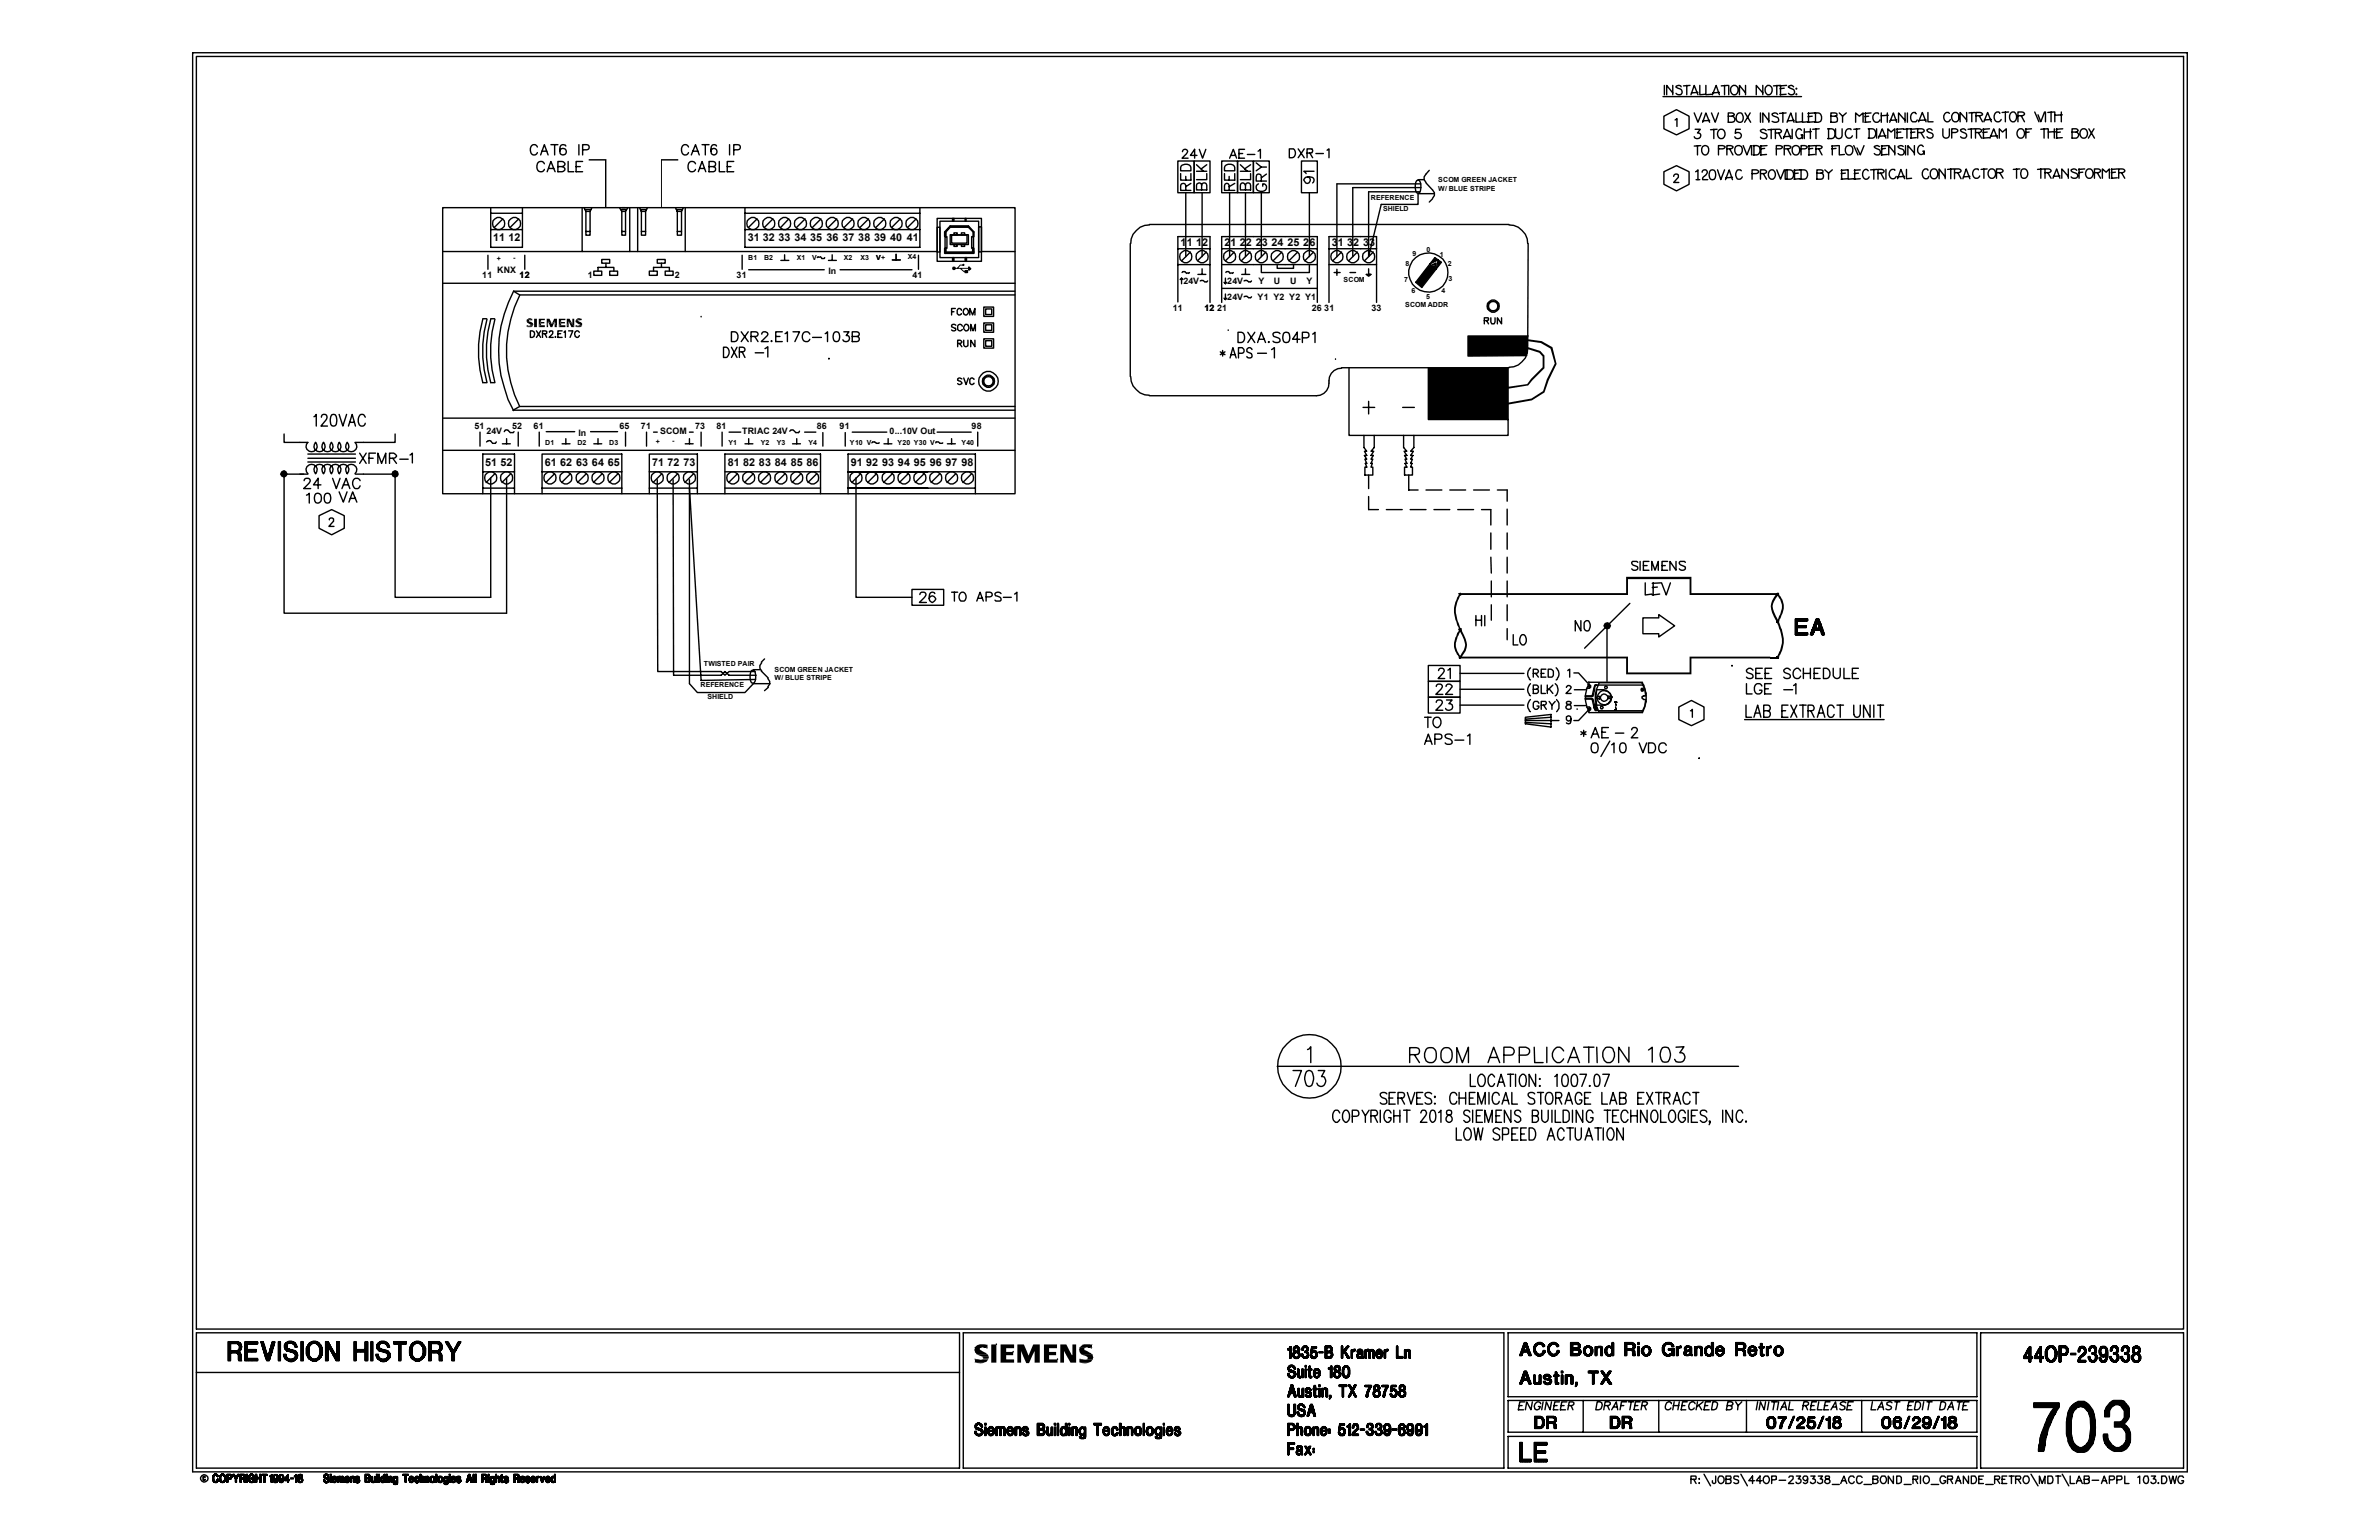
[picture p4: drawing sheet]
<svg xmlns="http://www.w3.org/2000/svg" width="432mm" height="279mm" viewBox="0 0 432 279" stroke-linecap="round" stroke-linejoin="round" font-family="sans-serif">
<defs><g id="words">
<g font-size="1.9">
<text x="89.5" y="43.8">11</text>
<text x="92.3" y="43.8">12</text>
<text x="135.7" y="43.8">31</text>
<text x="138.4" y="43.8">32</text>
<text x="141.3" y="43.8">33</text>
<text x="144.2" y="43.8">34</text>
<text x="147.1" y="43.8">35</text>
<text x="150" y="43.8">36</text>
<text x="152.9" y="43.8">37</text>
<text x="155.8" y="43.8">38</text>
<text x="158.7" y="43.8">39</text>
<text x="161.5" y="43.8">40</text>
<text x="164.6" y="43.8">41</text>
<text x="214.3" y="44.7">1</text>
<text x="215.4" y="44.7">1</text>
<text x="217.1" y="44.7">1</text>
<text x="218.2" y="44.7">2</text>
<text x="222.2" y="44.7">2</text>
<text x="223.4" y="44.7">1</text>
<text x="225" y="44.7">2</text>
<text x="226.1" y="44.7">2</text>
<text x="227.9" y="44.7">2</text>
<text x="229" y="44.7">3</text>
<text x="230.8" y="44.7">24</text>
<text x="233.7" y="44.7">25</text>
<text x="236.6" y="44.7">26</text>
<text x="241.7" y="44.7">3</text>
<text x="242.8" y="44.7">1</text>
<text x="244.5" y="44.7">3</text>
<text x="245.6" y="44.7">2</text>
<text x="247.4" y="44.7">3</text>
<text x="248.5" y="44.7">3</text>
<text x="88.1" y="84.5">51</text>
<text x="90.8" y="84.5">52</text>
<text x="98.9" y="84.5">61</text>
<text x="101.7" y="84.5">62</text>
<text x="104.6" y="84.5">63</text>
<text x="107.4" y="84.5">64</text>
<text x="110.3" y="84.5">65</text>
<text x="118.4" y="84.5">71</text>
<text x="121.2" y="84.5">72</text>
<text x="124" y="84.5">73</text>
<text x="132.1" y="84.5">81</text>
<text x="134.9" y="84.5">82</text>
<text x="137.8" y="84.5">83</text>
<text x="140.6" y="84.5">84</text>
<text x="143.5" y="84.5">85</text>
<text x="146.4" y="84.5">86</text>
<text x="154.4" y="84.5">91</text>
<text x="157.2" y="84.5">92</text>
<text x="160.1" y="84.5">93</text>
<text x="163" y="84.5">94</text>
<text x="165.9" y="84.5">95</text>
<text x="168.7" y="84.5">96</text>
<text x="171.6" y="84.5">97</text>
<text x="174.5" y="84.5">98</text>
</g>
<g font-size="1.6">
<text x="87.5" y="50.4">11</text>
<text x="90.3" y="49.6">KNX</text>
<text x="94.3" y="50.4">12</text>
<text x="106.7" y="50.4">1</text>
<text x="122.5" y="50.4">2</text>
<text x="133.7" y="50.5">31</text>
<text x="150.4" y="49.7">In</text>
<text x="165.6" y="50.5">41</text>
<text x="214.8" y="51.6">24V</text>
<text x="222.8" y="51.6">24V</text>
<text x="228.4" y="51.6">Y</text>
<text x="231.2" y="51.6">U</text>
<text x="234.2" y="51.6">U</text>
<text x="237.2" y="51.6">Y</text>
<text x="212.9" y="56.4">11</text>
<text x="218.6" y="56.4">12</text>
<text x="220.9" y="56.4">21</text>
<text x="222.8" y="54.4">24V</text>
<text x="228.3" y="54.4">Y1 Y2 Y2 Y1</text>
<text x="238.1" y="56.4">26</text>
<text x="240.4" y="56.4">31</text>
<text x="248.9" y="56.4">33</text>
<text x="86.1" y="77.8">51</text>
<text x="93" y="77.8">52</text>
<text x="96.9" y="77.8">61</text>
<text x="112.4" y="77.8">65</text>
<text x="116.3" y="77.8">71</text>
<text x="126.2" y="77.8">73</text>
<text x="130" y="77.8">81</text>
<text x="148.3" y="77.9">86</text>
<text x="152.4" y="77.9">91</text>
<text x="176.4" y="77.8">98</text>
<text x="88.3" y="78.8">24V</text>
<text x="105" y="79.1">In</text>
<text x="119.8" y="78.8">SCOM</text>
<text x="134.7" y="78.8">TRIAC 24V</text>
<text x="161.5" y="78.8">0...10V Out</text>
</g>
<g font-size="1.3">
<text x="261" y="33">SCOM GREEN JACKET</text>
<text x="261" y="34.6">W/ BLUE STRIPE</text>
<text x="248.8" y="36.2">REFERENCE</text>
<text x="251" y="38.3">SHIELD</text>
<text x="90.2" y="47.3">+</text>
<text x="93.1" y="47.2">-</text>
<text x="135.8" y="47.2">B1</text>
<text x="138.7" y="47.2">B2</text>
<text x="144.6" y="47.2">X1</text>
<text x="147.4" y="47.2">V</text>
<text x="153.2" y="47.2">X2</text>
<text x="156.2" y="47.2">X3</text>
<text x="159" y="47.2">V+</text>
<text x="164.8" y="47.1">X4</text>
<text x="256.4" y="46.5">9</text>
<text x="258.9" y="45.6">0</text>
<text x="261.4" y="46.6">1</text>
<text x="243.8" y="51.2">SCOM</text>
<text x="254.8" y="51.1">7</text>
<text x="255.1" y="48.3">8</text>
<text x="256.2" y="53.1">6</text>
<text x="261.6" y="53.1">4</text>
<text x="262.8" y="48.3">2</text>
<text x="262.9" y="51.1">3</text>
<text x="255" y="55.7">SCOM ADDR</text>
<text x="258.8" y="54.2">5</text>
<text x="99" y="80.8">D1</text>
<text x="104.8" y="80.8">D2</text>
<text x="110.6" y="80.8">D3</text>
<text x="119" y="80.5">+</text>
<text x="122" y="80.3">-</text>
<text x="132.2" y="80.8">Y1</text>
<text x="138.1" y="80.8">Y2</text>
<text x="141" y="80.8">Y3</text>
<text x="146.7" y="80.8">Y4</text>
<text x="154.3" y="80.8">Y10 V</text>
<text x="162.9" y="80.8">Y20 Y30 V</text>
<text x="174.5" y="80.8">Y40</text>
<text x="127.2" y="124.7">REFERENCE</text>
<text x="127.8" y="120.8">TWISTED PAIR</text>
<text x="140.5" y="121.9">SCOM GREEN JACKET</text>
<text x="140.5" y="123.4">W/ BLUE STRIPE</text>
<text x="128.4" y="126.8">SHIELD</text>
</g>
</g></defs>
<g fill="none" stroke="#000" stroke-width=".25">
<path d="M35 9.6h362v257.4h-362zM35.6 10.2h360.7v230.9h-360.7zM301.8 17.5h25.2M302.1 15.5v1.7M303.6 16.8l-1.1-1.3v1.7M303.6 15.5v1.7M305.1 15.7a.52 .52 0 0 0-.5-.2 .52 .52 0 0 0-.4 .3l.9 .5a.57 .57 0 0 1-.1 .9l-.6-.1-.2-.2M306.2 15.5v1.7M306.7 15.5l-1.1 .1M306.9 17.2l.6-1.7 .7 1.7M308.2 16.8h-1.2M308.5 15.5v1.7l1-.1"/>
<path d="M309.6 15.5v1.7l1-.1M310.8 17.2l.7-1.7 .6 1.7M312.1 16.8h-1.2M313 15.5v1.7M313.6 15.5l-1.2 .1M313.8 15.5v1.7M314.3 15.7a.66 .66 0 0 1 .7-.2 .66 .66 0 0 1 .5 .6 .78 .78 0 0 1-.2 .8 .78 .78 0 0 1-.8 .2 1.02 1.02 0 0 1-.2-1.4zM316.8 16.8l-1.1-1.3v1.7M316.8 15.5v1.7M320 16.8l-1.2-1.3v1.7M320 15.5v1.7M320.5 15.7l.2-.1a.8 .8 0 0 1 .9 .4 .8 .8 0 0 1-.1 .9l-.4 .3a.88 .88 0 0 1-.6-1.5z"/>
<path d="M322.5 15.5v1.7M323.1 15.5l-1.2 .1M323.2 15.5v1.7M323.9 16l-.8 .1M324.2 17.1l-1.1 .1M324.3 15.5l-1.2 .1M325.5 15.7a.52 .52 0 0 0-.4-.2 .52 .52 0 0 0-.5 .3l.8 .4a.58 .58 0 0 1 .2 .9 .58 .58 0 0 1-1-.2M326 16.1h.1zM326.1 17v.2zM80.3 37.7h103.9v51.9h-103.9zM89.1 38.7h5.7M89.1 37.7v7.2h5.7v-7.2"/>
<path d="M91.3 39.7l-1.6 1.6M94.1 39.7l-1.6 1.6M97.5 26.7a.65 .65 0 0 0-.7-.5 .65 .65 0 0 0-.5 .7 .81 .81 0 0 0 .1 .9 .81 .81 0 0 0 .9 .2l.2-.3M98.1 28.1l.7-1.9 .7 1.9M98.4 27.4h.8M98.8 29.7a.71 .71 0 0 0-.8-.4 .71 .71 0 0 0-.5 .8 .76 .76 0 0 0 .3 1 .76 .76 0 0 0 1-.4M99.3 31.2l.7-1.9 .8 1.9M99.6 30.6h.9M100 26.2h1.3M100.7 26.2v1.9M101.3 30.2h.7a.47 .47 0 0 0 .4-.3 .47 .47 0 0 0 0-.4l-.4-.2h-.7v1.9h.7a.47 .47 0 0 0 .4-.3 .47 .47 0 0 0 0-.5l-.4-.2M102.7 26.5a.58 .58 0 0 0-1 .1 1.5 1.5 0 0 0 .2 1.4 .6 .6 0 0 0 .8-.2 .6 .6 0 0 0-.3-.8 .6 .6 0 0 0-.8 .4"/>
<path d="M103.1 29.3v1.9h1M104.6 30.2h.7M105.1 26.2v1.9M105.7 37.7v7.9M105.7 27.2h.8a.47 .47 0 0 0 .5-.5 .47 .47 0 0 0-.5-.5h-.8v1.9M105.7 29.3h-1.1v1.9h1.1M106 37.7l.3 .7M106.2 38h1.1M106.3 38.4h.8M107.4 37.7l-.3 .7v4.3h-.8v-4.3M112.4 37.7l.5 .7M112.7 38h1"/>
<path d="M112.9 37.7h.6zM112.9 38.4h.6M114 37.7l-.5 .7v4.3h-.6v-4.3M114.3 37.7v7.9M115.7 37.7v7.9M116.1 37.7l.3 .7M116.2 38h1.1M116.4 38.4h.8M117.5 37.7l-.3 .7v4.3h-.8v-4.3M122.6 37.7l.3 .7M122.8 38h1.1M122.9 38.4h.8"/>
<path d="M124 37.7l-.3 .7v4.3h-.8v-4.3M124.4 37.7v7.9M125 26.7a.65 .65 0 0 0-.8-.5 .65 .65 0 0 0-.5 .7 .81 .81 0 0 0 .1 .9 .81 .81 0 0 0 .9 .2l.3-.3M125.5 28.1l.7-1.9 .7 1.9M125.7 27.4h1M126.2 29.7a.7 .7 0 0 0-.8-.4 .7 .7 0 0 0-.5 .8 .76 .76 0 0 0 .3 1 .76 .76 0 0 0 1-.4M126.7 31.2l.7-1.9 .7 1.9M127 30.6h.8M127.4 26.2h1.3M128 26.2v1.9M128.7 30.2h.8a.47 .47 0 0 0 .4-.4 .47 .47 0 0 0-.4-.5h-.8v1.9h.8a.47 .47 0 0 0 .4-.5 .47 .47 0 0 0-.4-.5M130 26.5a.52 .52 0 0 0-.7-.2 1.49 1.49 0 0 0 0 1.7 .56 .56 0 0 0 .8-.2 .56 .56 0 0 0-.3-.8 .56 .56 0 0 0-.8 .4"/>
<path d="M130.6 29.3v1.9h1M132 30.2h.7M132.4 26.2v1.9M133.2 27.2h.7a.47 .47 0 0 0 .5-.5 .47 .47 0 0 0-.5-.5h-.7v1.9M133.2 29.3h-1.2v1.9h1.2M135.2 38.7h31.8M135.2 37.7v7.2h31.8v-7.2M137.4 39.7l-1.6 1.6M140.3 39.7l-1.6 1.6M143.2 39.7l-1.6 1.6M146.1 39.7l-1.6 1.6M149 39.7l-1.6 1.6"/>
<path d="M151.9 39.7l-1.6 1.6M154.8 39.7l-1.6 1.6M157.6 39.7l-1.6 1.6M160.5 39.7l-1.6 1.6M163.4 39.7l-1.6 1.6M166.3 39.7l-1.6 1.6M170.1 39.6h8v7.8h-8zM172.9 39.6h.2v.5h-.2zM175.2 39.6h.1v.5h-.1zM213.8 29.2h2.9v5.8h-2.9zM214.3 31.5v1.2h1.9v-1.2M214.5 30a.99 .99 0 0 1 1.2-.1 .99 .99 0 0 1 .5 1.1h-1.9v-.6z"/>
<path d="M214.6 27.5a.44 .44 0 0 1 .6-.4 .44 .44 0 0 1 .3 .6l-1 1h1.1M215.2 35v11.6M215.2 34.5l-.1-1.1a.48 .48 0 0 0-.5-.1 .48 .48 0 0 0-.3 .4v.8h1.9M215.2 32v.7M216.2 33.3l-1 .6M216.7 29.2h2.9v5.8h-2.9zM217.2 31.1h1.8M217.2 29.9l1.2 1.2M217.3 28.2h-1.2l.7-1.1v1.6M217.7 27.1l.6 1.6 .6-1.6M218.1 33.6a.47 .47 0 0 1 .5-.4 .47 .47 0 0 1 .4 .4v.9h-1.8l.1-1.1 .3-.2 .4 .2 .1 1.1M218.2 35v11.6"/>
<path d="M219 31.5v1.1h-1.8M219 29.9l-1 .7M221.7 29.2h2.9v5.8h-2.9zM222.3 31.5v1.2h1.8v-1.2M222.5 30a.99 .99 0 0 1 1.2-.1 .99 .99 0 0 1 .4 1.1h-1.8v-.6zM223.1 34.5l-.1-1.1-.4-.1-.3 .1v.3v.8h1.8M223.1 32v.7M223.2 28.7l.7-1.6 .6 1.6M223.2 35v11.6M223.4 28.2h.8M224.1 33.3l-1 .6M224.6 29.2h2.9v5.8h-2.9z"/>
<path d="M224.9 27.9h.7M225.1 31.1h1.9M225.1 29.9l1.3 1.2M225.9 27.1h-1v1.6h1M226.1 35v11.6M226.1 33.6a.47 .47 0 0 1 .4-.4 .47 .47 0 0 1 .5 .4v.9h-1.9v-.9l.2-.3 .3-.1 .5 .4v.9M226.4 28h1.4M227 31.5v1.1h-1.9M227 29.9l-1.1 .7M227.5 29.2h2.9v5.8h-2.9zM228 29.5l.9 .8-.9 .7M228.3 27.4l.5-.3v1.6"/>
<path d="M228.4 33.4a.71 .71 0 0 0-.4 .8 .71 .71 0 0 0 .8 .5 .76 .76 0 0 0 1-.3 .76 .76 0 0 0-.4-1h-.2v.4M228.9 32.9v-.8l-.1-.4a.48 .48 0 0 0-.7 .1l-.1 1.1h1.9M228.9 30.3h1M228.9 35v11.6M229.9 31.6l-1 .7M234 27h.5a.81 .81 0 0 1 .5 1.4l-.5 .2h-.5zM235.6 27l1.1 1.6M236.2 29.2h2.9v5.8h-2.9zM236.7 27l-1.1 1.6M237.2 27.8l1-.1v-.7h-1v1.6M237.3 32.1a.58 .58 0 0 1 .5 .6 .58 .58 0 0 1-.6 .5 .58 .58 0 0 1-.6-.5 .84 .84 0 0 1 1.1-.6l.5 .1a.58 .58 0 0 1 .1 1M237.7 35v11.6"/>
<path d="M237.7 27.8l.6 .8M238.5 31.1h-1.9l.5 .4M238.8 27.9h1.4M240.9 27.3l.3-.3v1.6M257.1 32.8l.3-.1a1.18 1.18 0 0 1 .5 1.4l-.3 .9-.2 .1a1.18 1.18 0 0 1-.5-1.5zM257.4 32.6h1.1M257.7 34.8h-9.3v11.8l2.3-9.5h6.7v-2h3M257.9 33.4h-15.2v13.2M257.9 34h-12.4v12.6M258.8 33.2l1.6 1.8v.5l-.4 .5M259.4 30.9l-.9 1.2v.5l.3 .5M260 36.1l-.6 .6"/>
<path d="M302 31.2l2.3-1.1 2.3 1.1v2.2l-2.3 1.2-2.3-1.2zM302 21.1l2.3-1.2 2.3 1.2v2.3l-2.3 1.1-2.3-1.1zM303.8 32a.44 .44 0 0 1 .5-.4 .44 .44 0 0 1 .3 .6l-.8 .9h.9M304 21.8l.4-.3v1.4M307.5 20.5l.7 1.7 .7-1.7M307.7 23.5h.9l-.5 .6a.54 .54 0 0 1 .6 .7 .54 .54 0 0 1-.8 .3h-.2l-.2-.3M307.8 31.2l.4-.4v1.8M307.8 32.6h.7M308.1 26.4v1.7M308.7 26.4l-1.2 .1M308.9 31.2l.1-.2 .3-.2h.3l.2 .2a.55 .55 0 0 1-.2 .8l-.5 .4-.1 .4h1M309 26.6l.4-.2a.85 .85 0 0 1 .8 .9 .85 .85 0 0 1-.8 .8l-.2-.1a1.1 1.1 0 0 1-.2-1.4z"/>
<path d="M309 22.2l.6-1.7 .7 1.7M310.3 21.8l-1.2 .1M310.5 30.9a.58 .58 0 0 1 .8 .3 1.47 1.47 0 0 1-.1 1.3 .58 .58 0 0 1-.9-.2 1.47 1.47 0 0 1 .2-1.4zM310.6 20.5l.7 1.7 .6-1.7M311.1 23.5v1.6M311.7 23.5h-1.2M311.7 30.8l.6 1.8 .7-1.8M311.9 23.7a.78 .78 0 0 1 1.1 .1 .78 .78 0 0 1-.1 1.1 .78 .78 0 0 1-1.1-.1 .78 .78 0 0 1 .1-1.1zM311.9 27l1-.1 .2-.3-.4-.2h-.8v1.7M313.2 32.6l.7-1.8 .6 1.8M313.4 27l1-.1 .1-.3-.4-.2h-.7v1.7M313.7 21.1l.9-.1 .2-.2-.1-.1-.3-.2h-.7v1.7l1-.1a.59 .59 0 0 0 .2-.6 .59 .59 0 0 0-.5-.4"/>
<path d="M313.9 27l.6 1.1M314.5 32.2l-1.2 .1M315 26.6a.78 .78 0 0 1 1.1 0 .78 .78 0 0 1 0 1.1 .65 .65 0 0 1-.7 .4 .65 .65 0 0 1-.5-.7zM315.5 20.6l.5-.1a1.04 1.04 0 0 1 0 1.7 .86 .86 0 0 1-.9-.6 .86 .86 0 0 1 .4-1zM315.9 23.5h-.9v.7a.61 .61 0 0 1 .9 0 .61 .61 0 0 1-.1 .9 .61 .61 0 0 1-.9-.3M316.1 31a.59 .59 0 0 0-.7-.1 .59 .59 0 0 0-.4 .6v.3a.61 .61 0 0 0 .5 .7 .61 .61 0 0 0 .7-.4M316.4 26.4l.7 1.7 .7-1.7M316.7 20.5l1.1 1.7M317.7 20.5l-1 1.7M317.9 26.4v1.7M318 31.5l1-.1 .2-.3-.4-.3h-.8v1.7M318.2 26.4h.7a.88 .88 0 0 1 .6 .9 .88 .88 0 0 1-.6 .8h-.7"/>
<path d="M318.3 26.4v1.7M319.5 31.5l1-.1 .1-.3-.4-.3h-.7v1.7M319.5 20.5v1.7M319.6 26.4v1.7M320 31.5l.6 1M320.3 26.9l-.8 .1M320.5 23.7a.58 .58 0 0 0-1 .1l1.1 .5a.52 .52 0 0 1-.3 .8h-.6l-.2-.2M320.6 28l-1.1 .1M320.7 26.4l-1.2 .1M321.1 21.9l-1.1-1.4v1.7M321.1 20.5v1.7M321.1 31.1a.68 .68 0 0 1 .9-.1 .68 .68 0 0 1 .2 .8 .64 .64 0 0 1-.6 .7 .64 .64 0 0 1-.6-.7z"/>
<path d="M321.5 23.5v1.6M322.1 23.5h-1.2M322.2 24.1h.8l.3-.2v-.2l-.3-.2h-.8v1.6M322.4 27l.9-.1 .2-.3-.4-.2h-.7v1.7M322.5 30.8l.7 1.7 .7-1.7M322.7 20.7a.58 .58 0 0 0-1.1 .1l.9 .5a.48 .48 0 0 1 .3 .5 .48 .48 0 0 1-.4 .4l-.8-.2M322.8 24.1l.5 1M323.6 20.5v1.7M323.7 25.1l.7-1.6 .6 1.6M323.9 27l1-.1 .1-.3-.4-.2h-.7v1.7M324 30.8v1.7M324.2 30.8h.8a.89 .89 0 0 1 .6 .9 .89 .89 0 0 1-.6 .8h-.8"/>
<path d="M324.2 20.5l-1.2 .1M324.4 22.2l.6-1.7 .6 1.7M324.4 30.8v1.7M324.4 27l.6 1.1M325 24.7l-1.2 .1M325.3 23.5v1.6M325.5 26.6a.78 .78 0 0 1 1 0 .78 .78 0 0 1 .1 1.1 .65 .65 0 0 1-.8 .4 .65 .65 0 0 1-.5-.7zM325.6 30.9l1.9-.1a.89 .89 0 0 1 .6 .9 .89 .89 0 0 1-.6 .8h-.8M325.6 21.8l-1.2 .1M325.7 30.8v1.7M326 20.5v1.7l1-.1M326.4 31.4l-.8 .1"/>
<path d="M326.6 32.4l-1 .1M326.9 27l.9-.1 .2-.3-.4-.2h-.7v1.7M326.9 30.8v1.7M327 23.6a.56 .56 0 0 0-.7-.2 .56 .56 0 0 0-.3 .6 .75 .75 0 0 0 .1 .9 .75 .75 0 0 0 .8 .2l.3-.4v-.2h-.3M327.2 20.5v1.7l.9-.1M327.2 24.5v.6M327.5 23.4v1.7M328.2 20.6l1.8-.1a.89 .89 0 0 1 .6 .8 .89 .89 0 0 1-.6 .9h-.6M328.3 20.5v1.7M328.3 26.4v1.7M328.6 23.4v1.7M328.8 23.9l-1.3 .1"/>
<path d="M328.9 21.1l-.7 .1M329 26.9l-.7 .1M329.3 22.1l-1.1 .1M329.4 28l-1.1 .1M329.4 26.4l-1.1 .1M329.5 20.5v1.7M329.6 27l.9-.1 .2-.3-.4-.2h-.7v1.7M329.6 23.4v1.7M329.8 31.4l1-.1 .1-.3-.4-.2h-.7v1.7l1-.1a.69 .69 0 0 0 0-.9l-.3-.1M330.1 27l.6 1.1M330.2 23.4l-1.2 .1M331.2 30.8l.7 .6 .7-.6"/>
<path d="M331.7 23.4h.8a.95 .95 0 0 1 .6 .9 .95 .95 0 0 1-.6 .8h-.8M331.9 23.4v1.7M331.9 31.4v1.1M332.3 21.1l1-.1 .1-.3-.3-.2h-.8v1.7l1-.1a.6 .6 0 0 0-.2-1M332.6 26.4v1.7M333.2 23.4v1.2a.6 .6 0 0 0 .6 .6 .6 .6 0 0 0 .5-.6v-1.2M333.2 26.9l-.7 .1M333.7 26.4l-1.2 .1M333.8 20.5l.6 .6 .7-.6M333.8 26.4v1.7l1-.1M334.3 30.8v1.7M334.4 21.1v1.1"/>
<path d="M334.9 31.4l-.7 .1M335.1 26.6a.78 .78 0 0 1 1.1 0 .78 .78 0 0 1 0 1.1 .65 .65 0 0 1-.7 .4 .65 .65 0 0 1-.6-.7zM335.3 32.4l-1.1 .1M335.4 30.8l-1.2 .1M335.4 30.8v1.7l1.1-.1M336 23.5a.6 .6 0 0 0-.7-.1 .6 .6 0 0 0-.4 .6 .7 .7 0 0 0 .4 1 .7 .7 0 0 0 .9-.4M336.5 26.4l.7 1.7M336.6 30.8v1.7M336.8 22.2v-1.7l.7 .6 .7-.6v1.7M337 23.4v1.7M337.3 31.4l-.7 .1M337.6 23.4l-1.1 .1"/>
<path d="M337.7 30.8l-1.1 .1M337.7 32.4l-1.1 .1M338.3 26.4l-.6 1.7-.6-1.3M338.6 20.5v1.7M339.1 23.4h.8a.89 .89 0 0 1 .6 .8 .89 .89 0 0 1-.6 .9h-.8M339.1 31a.56 .56 0 0 0-.7-.2 .56 .56 0 0 0-.3 .6 .75 .75 0 0 0 .1 .8 .75 .75 0 0 0 .8 .2l.3-.3M339.2 21.1l-.7 .1M339.3 23.4v1.7M339.5 22.1l-1 .1M339.6 20.5l-1.1 .1M340.1 30.7v1.8M340.6 23.4v1.7"/>
<path d="M340.7 30.7l-1.2 .1M340.9 31.4l.9-.1 .2-.3-.5-.3h-.6v1.8M341 25.1l.6-1.7 .7 1.7M341 20.7a.59 .59 0 0 0-.7-.2 .59 .59 0 0 0-.4 .6 .78 .78 0 0 0 .2 .8 .78 .78 0 0 0 .9 .2l.2-.3M341.1 26.6l-.3-.2-.6 .2 .2 .2 .6 .3a.55 .55 0 0 1 .3 .5 .55 .55 0 0 1-.3 .5l-.6-.1-.2-.1M341.4 31.4l.6 1.1M341.5 20.5v1.7M341.5 26.4v1.7M342.2 26.9l-.7 .1M342.3 24.6l-1.3 .1M342.3 30.7v1.8M342.6 20.5v1.7"/>
<path d="M342.6 28l-1.1 .1M342.6 25.1v-1.7l.6 .6 .7-.6v1.7M342.6 26.4l-1.1 .1M342.7 20.9l-1.2 .1M343 22.2l.7-1.7 .6 1.7M343.9 30.9a.6 .6 0 0 0-.7-.1 .6 .6 0 0 0-.3 .6 .7 .7 0 0 0 .3 .9 .7 .7 0 0 0 1-.3M343.9 27.8l-1.1-1.4v1.7M343.9 26.4v1.7M344.3 21.8h-1.2M344.3 23.4v1.7M344.4 32.4l.6-1.7 .7 1.7M345 24h-.7"/>
<path d="M345.4 25l-1.1 .1M345.4 26.6l-.3-.2-.6 .2 .2 .2 .7 .4a.57 .57 0 0 1-.1 .9l-.6-.1-.2-.1M345.4 23.4l-1.1 .1M345.7 32l-1.3 .1M345.8 21.8l-1.2-1.3v1.7M345.8 20.5v1.7M345.9 26.4v1.7M346 30.7v1.7l1-.1M346.1 23.4v1.7M346.2 20.5v1.7M346.7 23.4l-1.2 .1M346.9 23.4v1.7"/>
<path d="M347.5 27.8l-1.2-1.4v1.7M347.5 26.4v1.7M347.6 24h-.8M347.8 20.7a.56 .56 0 0 0-.7-.3 .56 .56 0 0 0-.3 .7 .81 .81 0 0 0 .5 1h.4l.3-.3M347.8 25l-1 .1M347.9 23.4l-1.1 .1M348.1 24h1l.1-.4-.4-.2h-.7v1.7M348.2 22.1l.7-1.7 .7 1.7M348.7 24l.5 1.1M349.1 26.6a.56 .56 0 0 0-.7-.2 .56 .56 0 0 0-.3 .6 .73 .73 0 0 0 .1 .8 .73 .73 0 0 0 .8 .1l.2-.2v-.3h-.2M349.2 27.4v.6M349.6 21.8h-1.3"/>
<path d="M349.9 20.4v1.7h1M349.9 30.9a.56 .56 0 0 0-.7-.2 .56 .56 0 0 0-.3 .6 .78 .78 0 0 0 .2 .9 .78 .78 0 0 0 .8 .1l.2-.3M350.5 30.9a.66 .66 0 0 1 .8-.2 .66 .66 0 0 1 .4 .6 .78 .78 0 0 1-.2 .9 .78 .78 0 0 1-.8 .1 1.1 1.1 0 0 1-.2-1.4zM350.7 23.6a.5 .5 0 0 0-.5-.3 .5 .5 0 0 0-.4 .4l.2 .3 .5 .1a.48 .48 0 0 1 .4 .6 .64 .64 0 0 1-1.1 .1M352.6 23.4v1.2a.6 .6 0 0 0 .6 .5 .6 .6 0 0 0 .6-.5v-1.2M353.1 32.1l-1.1-1.5v1.8M353.1 30.6v1.8M353.8 20.6a.59 .59 0 0 0-.6-.2 .59 .59 0 0 0-.4 .6 .75 .75 0 0 0 .1 .8 .75 .75 0 0 0 .8 .2l.3-.3M354.1 30.6v1.8M354.2 24h1l.1-.4-.4-.2h-.7v1.7M354.4 20.7a.6 .6 0 0 1 .7-.3 .6 .6 0 0 1 .4 .6 .83 .83 0 0 1-.4 1.1 .87 .87 0 0 1-.8-.5 .87 .87 0 0 1 .1-.9zM354.6 30.6l-1.1 .1"/>
<path d="M354.8 31.3l1-.1 .1-.3-.4-.3h-.7v1.8M355.3 31.3l.6 1.1M356.3 32.4l.6-1.8 .6 1.8M356.8 23.6a.52 .52 0 0 0-.5-.2 .52 .52 0 0 0-.4 .3l.3 .3a.84 .84 0 0 1 .8 .5v.2a.62 .62 0 0 1-.6 .4 .62 .62 0 0 1-.5-.3M357 21.8l-1.2-1.4v1.7M357 20.4v1.7M357.5 32l-1.1 .1M357.8 23.4v1.7M357.9 20.4v1.7M358.4 23.4l-1.2 .1M358.5 20.4l-1.1 .1M358.6 24h.9l.2-.4-.5-.2h-.6v1.7"/>
<path d="M358.6 21h.8l.4-.2v-.1l-.4-.3h-.8v1.7M359.1 30.8a.6 .6 0 0 0-.7-.1 .6 .6 0 0 0-.3 .6 .7 .7 0 0 0 .3 1 .7 .7 0 0 0 .9-.4M359.1 24l.6 1.1M359.2 21l.6 1.1M360 23.4v1.7M360.1 22.1l.7-1.7 .6 1.7M360.1 30.6v1.7M360.7 24h-.8M360.7 30.6l-1.1 .1M361 25l-1.1 .1M361.1 23.4l-1.2 .1M361.2 30.7a.81 .81 0 0 1 1 .4 .81 .81 0 0 1-.2 1 .78 .78 0 0 1-1.1-.1 .78 .78 0 0 1 .1-1.1z"/>
<path d="M361.2 25.1l.7-1.7 .6 1.7M361.4 21.7l-1.2 .1M362.4 31.3l1-.1 .2-.3-.5-.3h-.7v1.7M362.5 24.6l-1.2 .1M362.9 25.1v-1.7l.6 .6 .7-.6v1.7M363 20.6a.56 .56 0 0 0-.7-.2 .56 .56 0 0 0-.4 .6 .78 .78 0 0 0 .2 .8 .78 .78 0 0 0 .9 .2l.2-.3M363 31.3l.6 1M364 20.3v1.8M364.6 20.3l-1.2 .1M365.1 20.4l.2-.1a.85 .85 0 0 1 .6 1.4 .57 .57 0 0 1-.8 .3 1.08 1.08 0 0 1 0-1.6zM366 30.6v1.7M366.3 21l1-.1 .2-.3-.5-.3h-.7v1.8"/>
<path d="M366.4 23.5a.81 .81 0 0 1 1 .3 .81 .81 0 0 1-.1 1 .78 .78 0 0 1-1.1-.1 .78 .78 0 0 1 .1-1.1zM366.6 30.6l-1.2 .1M366.9 21l.6 1.1M367 30.7a.81 .81 0 0 1 1 .4 .81 .81 0 0 1-.1 1 .6 .6 0 0 1-1 0l-.1-.8zM367.7 23.4v1.7M368.3 24h-.7M368.7 23.4l-1.1 .1M369.3 20.3l.8 1.8M370.4 30.6v1.7M371 23.4v1.7M371 30.6l-1.2 .1M371.1 20.3l-.7 1.8-.5-1.3"/>
<path d="M371.2 31.3l.9-.1 .2-.3-.4-.3h-.7v1.7M371.3 20.3v1.8M371.6 23.4l-1.2 .1M371.7 31.3l.6 1M371.8 23.4v1.7M372.3 20.3v1.8M372.6 32.3l.7-1.7 .6 1.7M372.8 20.3l-1.1 .1M372.9 23.4v1.7M373 20.3v1.8M373 23.9l-1.2 .1M373.3 23.4v1.7"/>
<path d="M373.9 31.9l-1.2 .1M374 24h-.8M374.1 20.3v1.8M374.3 25l-1.1 .1M374.3 20.8l-1.3 .1M374.4 23.4l-1.2 .1M375.4 32l-1.2-1.4v1.7M375.4 30.6v1.7M376.1 24h.8l.3-.4-.3-.2h-.8v1.7h.8a.58 .58 0 0 0 .2-1l-.2-.1M376.9 30.9a.58 .58 0 0 0-1 .1l.9 .4a.48 .48 0 0 1 .3 .6 .71 .71 0 0 1-1.2 .1M377.4 30.6v1.7M377.9 23.5a.81 .81 0 0 1 .9 .3 .81 .81 0 0 1-.1 1 .78 .78 0 0 1-1.1-.1 .78 .78 0 0 1 .1-1.1z"/>
<path d="M378 31.2l-.7 .1M378.4 30.6l-1.1 .1M378.9 30.7a.81 .81 0 0 1 1 .4 .81 .81 0 0 1-.2 1 .78 .78 0 0 1-1.1-.1 .78 .78 0 0 1 .1-1.1zM379.1 23.4l1.1 1.7M380.1 23.4l-1 1.7M380.2 31.3l.9-.1 .2-.3-.5-.3h-.6v1.7M380.7 31.3l.6 1M381.6 32.3v-1.7l.7 .6 .6-.6v1.7M383.3 30.6v1.7M384 31.2l-.8 .1M384.3 32.3h-1.1M384.4 30.6l-1.2 .1"/>
<path d="M384.6 31.3l.9-.1 .2-.3-.5-.3h-.6v1.7M385.1 31.3l.6 1M80.3 51.4h103.9M80.3 45.6h89.8M87.6 57.9a21.3 21.3 0 0 0 0 11.5h.7M87.6 57.8h.7M88.4 57.9a21.2 21.2 0 0 0 0 11.5M88.6 46.3v2.6M89.1 41.7h5.7M89.1 57.9a21.2 21.2 0 0 0 0 11.5h.6M89.1 57.8h.6M89.8 57.9a21.3 21.3 0 0 0 0 11.5"/>
<path d="M93.2 52.8a23 23 0 0 0 0 21.7M93.2 52.8l1.1 .7h89.9M93.2 52.8h91M94.3 53.6a22.3 22.3 0 0 0 0 20.1M95.3 46.3v2.6M106.3 42h.8M107.8 49.2h1.4v.8h-1.4zM108.5 49.2v-.7h2.9v.7M109.2 47.1h1.5v.7h-1.5zM110 47.8v.7M110.7 49.2h1.4v.8h-1.4zM112.9 42h.6"/>
<path d="M116.4 42h.8M117.9 49.2h1.4v.8h-1.4zM118.6 49.2v-.7h2.9v.7M119.3 47.1h1.4v.7h-1.4zM120.1 47.8v.7M120.7 49.2h1.5v.8h-1.5zM122.9 42h.8M127.3 57.4v.1M134.7 46.3v2.6M135.2 41.7h31.8M135.9 48.9h13.7M141.7 47.2h1.5"/>
<path d="M142.4 46.2v1M148.5 46.7h.3M148.5 46.6l-.2 .1M148.9 46.6l.3 .3h.3M149.7 46.7l-.1 .2M150.4 47.2h1.4M151 46.2v1M152.5 48.9h13M162 47.2h1.4M162.6 46.1v1.1M166.7 46.3v2.6M170.1 41.2h.5v4.5h-.5z"/>
<path d="M170.6 40.1h7v6.6h-7zM171.4 42.1h.3v.8h-.3zM171.4 45h.3v1h-.3zM171.5 42.9h.4v2.1h-.4zM171.7 45.7h5.1v.3h-5.1zM172.5 41h3.3v.2h-3.3zM172.5 42.6h3.3v1.8h-3.3zM172.5 41.2l-.8 .9M172.5 41l-1 1.1M172.7 42.7h2.8v1.4h-2.8zM172.7 56.6h.4M172.9 46.7h.2v.7h-.2z"/>
<path d="M173.1 42.2h.6v.4h-.6zM173.1 44.4h.6v.3h-.6zM173.4 56h-.7v1.2M173.5 59a.48 .48 0 0 0-.8 0v.3l.7 .2 .1 .4a.48 .48 0 0 1-.8 0M174.5 56.3v-.2l-.3-.1a.6 .6 0 0 0-.5 .6 .6 .6 0 0 0 .5 .6l.3-.3M174.5 42.2h.6v.4h-.6zM174.5 44.4h.6v.3h-.6zM174.7 59.2a.43 .43 0 0 0-.5-.4 .43 .43 0 0 0-.4 .6 .47 .47 0 0 0 .2 .6 .47 .47 0 0 0 .7-.2M174.9 56.1l.3-.1a.59 .59 0 0 1 .6 .6 .59 .59 0 0 1-.6 .6l-.3-.2-.1-.3zM175.1 59a.49 .49 0 0 1 .6 0 .49 .49 0 0 1 .2 .6 .52 .52 0 0 1-.9 .3 .52 .52 0 0 1 .1-.9zM175.2 46.7h.2v.7h-.2zM175.2 49.1h.4v.3h-.4z"/>
<path d="M175.8 41.2l.8 .9M175.8 41l1 1.1M175.9 48.4l.3 .4-.3 .2zM176 57.2v-1.2l.5 1.2 .5-1.2v1.2M176.4 42.9h.3v2.1h-.3zM176.5 45h.3v.7h-.3zM176.6 42.1h.2v.8h-.2zM177.6 41.1h.5v4.6h-.5zM178.1 45.6h6.1M178.6 58.6h1.7v1.7h-1.7zM178.6 55.7h1.7v1.7h-1.7zM178.9 58.9h1.1v1h-1.1z"/>
<path d="M178.9 56h1.1v1.1h-1.1zM205.1 44.2v24.1M208.6 40.8a3.5 3.5 0 0 0-3.4 3.4M208.6 40.7h65.3M213.8 48h5.8v-5.1h-5.8v11.9M213.8 45.1h5.8M214.5 50.5l-.3 .2M214.5 49.4l.2-.1h.4l.3 .3M214.7 50.7l-.2-.2v1M215.4 49.5h.3M215.9 49.4l-.2 .2M216.1 45.7l-1.6 1.6"/>
<path d="M217.4 49.8h1.5M217.8 51l.6-.1 .3 .2h.3l.2-.1M218.2 48.8v1M218.9 45.7l-1.6 1.6M219.6 48v6.9M221.7 48v6.9M221.7 52.3h17.4M221.7 42.9h17.4v5.1h-17.4zM221.7 45.1h17.4M222.4 50.5v1l-.2-.3M222.4 53.3v1.1l-.2-.3M222.6 49.3l-.1 .1"/>
<path d="M222.7 49.3h.3l.3 .3M222.7 51.2l-.3 .3M222.7 54.1l-.3 .3M222.9 59.9h.1M223.4 49.5h.3M223.9 49.4l-.2 .2M224 45.7l-1.6 1.6M225.4 49.8h1.4M225.8 51l.5-.1 .4 .2h.3l.2-.1M225.8 53.8h.5l.4 .2h.3l.2-.2M226.1 48.8v1M226.9 45.7l-1.6 1.6"/>
<path d="M228.9 48v1.4h8.8v-1.4M229.8 45.7l-1.6 1.6M231.8 48v.7h3v-.7M232.7 45.7l-1.6 1.6M235.5 45.7l-1.6 1.6M238.4 45.7l-1.6 1.6M239.1 48v6.9M241.2 48v6.9M241.2 42.9h8.7v5.1h-8.7zM241.2 45.1h8.7M242.1 49.4h1.1M242.7 48.9v1.1"/>
<path d="M243.5 45.7l-1.6 1.6M245 49.4h1M246.4 45.7l-1.6 1.6M248.4 48.8v1h.4l-.4 .3-.4-.3h.8M249.3 45.7l-1.6 1.6M249.9 48v6.9M259.6 47.8l1.4-.6-.3 1.6h-.3l.2-1-.9 .4zM260.4 46.7l1.2 .9-3.5 4.6-1.1-1zM269.4 58.2l.8-.1v-.4h-.8v1.1M269.8 58.2l.4 .6M270.6 57.7v.7l.2 .4h.4l.2-.4v-.7M272.5 57.7v1.1l-.7-1.1v1.1"/>
<path d="M273.9 40.8a3.5 3.5 0 0 1 3.4 3.4M277.4 44.2l-.1 19.1M51.6 78.7v1.6h4.3a.98 .98 0 0 0 0 1.4 .98 .98 0 0 0 1.4 0 .98 .98 0 0 0-.1-1.4M57 75.6l.4-.4v2.1M58.3 75.7l.2-.4a.59 .59 0 0 1 .8 .2 .59 .59 0 0 1-.2 .8l-.8 1h1.1M60.2 75.3l.4-.1a1.03 1.03 0 0 1 .5 1.2l-.1 .6a.55 .55 0 0 1-.5 .3 .55 .55 0 0 1-.5-.3 2.23 2.23 0 0 1 .2-1.7zM61.6 75.2l.6 2.1 .7-2.1M63.2 77.3l.7-2.1 .6 2.1M63.5 76.6h.8M66.3 75.7a.6 .6 0 0 0-.6-.5 .6 .6 0 0 0-.6 .5 1.3 1.3 0 0 0 .4 1.6 .6 .6 0 0 0 .8-.5M71.7 78.7v1.6h-7.2M80.3 75.9h103.9"/>
<path d="M87.1 78.4v2.5M91.5 78.3l.2-.2 .2-.1 .7 .5h.5l.2-.2M91.9 79.6v.9M94.1 78.4v2.5M94.3 73.7l-1.2 .7h91.1M94.3 73.7h89.9M96.3 60a.62 .62 0 0 1 .8 .6 .62 .62 0 0 1-.8 .6zM97.4 60l.7 1.2M97.9 78.4v2.5M98.1 60l-.7 1.2M98.5 60.5h.6l.1-.4-.7-.1v1.2M98.9 60.5l.3 .7"/>
<path d="M99.1 78.3h5.2M99.7 60.3v-.2l.2-.1 .4 .1-.1 .5-.5 .6h.7M100.8 61v.1M101.3 60.5h.5M102 60h-.7v1.2h.7M102.4 60.3l.2-.3v1.2M102.7 79.6v.9M103.2 60h.8l-.5 1.2M105.2 60.3a.48 .48 0 0 0-.7-.1 .48 .48 0 0 0-.1 .7v.1l.2 .2h.3l.3-.3M107.2 78.3h4.9M108.5 79.6v.9M113.5 78.4v2.5"/>
<path d="M117.3 78.4v2.5M118.6 78.4h.7M125.1 78.4h.7M125.1 79.6v.9M127.3 78.4v2.5M131.1 78.4v2.5M131.3 63a.98 .98 0 0 1 1.1 .6 .98 .98 0 0 1-.4 1.2l-.7 .1zM132.3 78.4h2.2M132.8 60.2h.5a.95 .95 0 0 1 .7 .9 .95 .95 0 0 1-.7 .9h-.5zM132.8 63l1 1.9M133.8 63l-1 1.9M134.2 63.8h.8l.2-.3-.1-.3-.3-.2h-.6v1.9"/>
<path d="M134.5 60.2l1.3 1.8M134.7 63.8l.5 1.1M135.8 60.2l-1.3 1.8M135.9 79.6v.9M136.3 61h1.1l.2-.5-.2-.2-.2-.1h-.9v1.8M137 61l.6 1M137.1 64h1.5M138.3 60.6v-.1a.57 .57 0 0 1 .6-.3 .57 .57 0 0 1 .5 .5l-1.2 1.3h1.2M138.9 63.2l.5-.3v1.9M140 61.8v.1h.1M140.8 61h.8M142 60.2h-1.2v1.8h1.2"/>
<path d="M142.5 60.5l.4-.3v1.8M143.3 78.2l.5-.2 .6 .5h.5l.2-.3M143.9 60.2h1.2l-.8 1.8M144.6 79.6v.9M146 78.4h2.1M147 60.6a.76 .76 0 0 0-1-.3 .76 .76 0 0 0-.4 1 .7 .7 0 0 0 .6 .7 .7 .7 0 0 0 .8-.4M147.5 61.2h1.6M149.4 78.5v2.4M149.8 60.5l.4-.3v1.8M150.5 65v.1M151.5 60.3a.58 .58 0 0 1 .8 .2 1.47 1.47 0 0 1-.2 1.4 .58 .58 0 0 1-.8-.3 1.47 1.47 0 0 1 .2-1.3zM153.2 60.2h.9l-.5 .7a.6 .6 0 0 1 .5 .8 .6 .6 0 0 1-.9 .2l-.2-.3"/>
<path d="M153.4 78.5v2.4M154.7 61h1.1l.2-.3-.1-.3-.4-.2h-.8v1.8h.8a.47 .47 0 0 0 .5-.5 .47 .47 0 0 0-.5-.5M154.7 78.4h6.3M161.2 79.6v.9M170.1 78.4h6.2M172.7 79.6v.9M173.8 62.3l.7-.1 .1-.2-.4-.3h-.4v1.2M174.2 62.3l.4 .6M174.6 68.7l-.4-.1-.4 .1v.3l.5 .2 .3 .2v.2l-.4 .2-.4-.2M174.9 61.7v.9l.4 .3 .4-.2v-1M174.9 68.6l.4 1.2 .5-1.2M176.2 60v-1.2l.4 1.2 .4-1.2v1.2"/>
<path d="M176.8 68.8l-.3-.2h-.2a.65 .65 0 0 0-.3 .7 .65 .65 0 0 0 .5 .5l.3-.3M177 61.7v1.2l-.8-1.2v1.2M177.5 78.4v2.5M178.6 61.5h1.7v1.7h-1.7zM178.9 61.8h1.1v1h-1.1zM205.2 68.3a3.5 3.5 0 0 0 3.4 3.4M221.5 63.8l.8 .5M221.9 63.6v1M222.3 63.8l-.8 .5M223.3 64.9l.5-1.8 .6 1.8M223.4 64.3h.8M224.7 60.3a.98 .98 0 0 1 1.2 .6 .98 .98 0 0 1-.6 1.2h-.6z"/>
<path d="M224.8 64.1h.7a.54 .54 0 0 0 .3-.5 .54 .54 0 0 0-.3-.5h-.7v1.8M226.5 60.3l1.3 1.8M227.2 63.4l-.3-.3h-.2a.53 .53 0 0 0-.4 .7l.9 .4a.5 .5 0 0 1-.2 .7 .5 .5 0 0 1-.7-.2M227.8 60.3l-1.3 1.8M228.3 62.1l.6-1.8 .8 1.8M228.3 64.1h1.6M228.5 61.6h.9M230.3 62l-.1 .1h.2M230.8 63.4l.5-.3v1.8M232.3 60.5a.75 .75 0 0 0-1.2 .2l.1 .3 .8 .3a.43 .43 0 0 1 .3 .3 .43 .43 0 0 1-.1 .5 .98 .98 0 0 1-1.1-.2M233.1 60.4a.68 .68 0 0 1 .9 .2 1.6 1.6 0 0 1-.2 1.5 .65 .65 0 0 1-.9-.3 1.68 1.68 0 0 1 .2-1.4zM236 61.6h-1.4l.9-1.3v1.8"/>
<path d="M236.4 61.3l1-.1 .2-.2-.1-.5-.3-.2h-.8v1.8M238.3 60.6l.4-.3v1.8M242.4 65.1v.1M243.5 66.8a2.31 2.31 0 0 0-2.3 2.7 2.24 2.24 0 0 1-2.3 2.3h-30.3M243.5 66.7h30.4M244.9 66.7v12.3h28.8v-12.3M247.4 73.9h2.1M247.6 79v2.2l.5 .7h-.4l.4 .7h-.4l.4 .7h-.4l.4 .8h-.3l.3 .7h-.4v1.4h1.5v-1.4h-.4l.3-.7h-.3l.4-.8h-.4l.5-.7h-.5l.5-.7h-.5l.6-.7v-2.2M248.4 72.8v2.3M254.6 73.9h2.1M254.8 79v2.2l.6 .7h-.6l.6 .7h-.5l.5 .7h-.4l.4 .8h-.4l.4 .7h-.5v1.4h1.5v-1.4h-.4l.3-.7h-.3l.4-.8h-.4l.5-.7h-.5l.5-.7h-.5l.6-.7v-2.2M259.2 66.7v9.4h14.5"/>
<path d="M277.3 63.2a3.5 3.5 0 0 1-3.4 3.4M277.4 61h-11v3.6l10.7-.1M55.2 87.2l.1-.2 .2-.2h.5l.2 .2a.55 .55 0 0 1-.2 .7l-.9 .9h1.3M55.6 89.8l.5-.3v1.8M55.9 82.4h8.6M55.9 83.8h8.6M55.9 86h-4.3v25.3h40.3v-24.6M55.9 85.9a.98 .98 0 0 1 0-1.4 .98 .98 0 0 1 1.4 0 .98 .98 0 0 1-.1 1.4M55.9 83.1h8.6M57.3 80.3a.98 .98 0 0 0 0 1.4 .98 .98 0 0 0 1.4 0 .98 .98 0 0 0 0-1.4M57.3 89.6a.68 .68 0 0 1 1 .2 1.08 1.08 0 0 1-.6 1.5h-.1a.96 .96 0 0 1-.4-1.5zM57.3 85.9a.98 .98 0 0 1 0-1.4 .98 .98 0 0 1 1.4 0 .98 .98 0 0 1 0 1.4"/>
<path d="M57.9 93.6l2.3-1.1 2.3 1.1v2.2l-2.3 1.2-2.3-1.2zM58.3 88h-1.4l.8-1.2v1.8M58.8 80.3a.98 .98 0 0 0-.1 1.4 .98 .98 0 0 0 1.4 0 .98 .98 0 0 0 0-1.4M58.8 85.9a.98 .98 0 0 1-.1-1.4 .98 .98 0 0 1 1.4 0 .98 .98 0 0 1 0 1.4M59.1 89.6a.58 .58 0 0 1 .8 .2 1.47 1.47 0 0 1-.1 1.4 .58 .58 0 0 1-.9-.3 1.47 1.47 0 0 1 .2-1.3zM59.8 94.3v-.2a.48 .48 0 0 1 .7 0v.5l-.8 .9h.9M60.2 80.3a.98 .98 0 0 0 0 1.4 .98 .98 0 0 0 1.4 0 .98 .98 0 0 0 0-1.4M60.2 85.9a.98 .98 0 0 1 0-1.4 .98 .98 0 0 1 1.4 0 .98 .98 0 0 1 0 1.4M60.4 86.8l.6 1.8 .7-1.8M61.6 89.2l.7 1.9 .7-1.9M61.6 80.3a.98 .98 0 0 0 0 1.4 .98 .98 0 0 0 1.4 0 .98 .98 0 0 0 0-1.4M61.6 85.9a.98 .98 0 0 1 0-1.4 .98 .98 0 0 1 1.4 0 .98 .98 0 0 1 0 1.4"/>
<path d="M62.1 88.6l.7-1.8 .7 1.8M62.3 88h.9M63.1 80.3a.98 .98 0 0 0 0 1.4 .98 .98 0 0 0 1.4 0 .98 .98 0 0 0-.1-1.4M63.1 85.9a.98 .98 0 0 1 0-1.4 .98 .98 0 0 1 1.4 0 .98 .98 0 0 1-.1 1.4M63.3 91.1l.7-1.9 .8 1.9M63.6 90.4h.9M64.5 86h7.2v22.4h17.4v-21.7M65.3 82.2l1.2 1.9M65.4 87.2l-.1-.2a.84 .84 0 0 0-1.2 .1 .84 .84 0 0 0 .1 1.2l.3 .3h.4l.5-.5M66.5 82.2l-1.2 1.9M67 83.1h.7M68.2 82.2h-1.2v1.9"/>
<path d="M68.6 84.1v-1.9l.7 1.9 .7-1.9v1.9M70.7 83.1h1l.3-.5-.5-.4h-.8v1.9M71.3 83.1l.7 1M72.6 83.3h1.5M74.4 82.6l.4-.4v1.8M80.3 81.7h103.9M87.6 89.6v-7.2h5.8v7.2M87.6 85.6h5.8M87.6 88.6h5.8M88.3 80.2l.5-.3 .3 .1 .3 .4h.5l.2-.2M89.8 85.9l-1.6 1.6M91.2 80.5h1.4"/>
<path d="M92.7 85.9l-1.6 1.6M98.4 89.6v-7.2h14.5v7.2M98.4 85.6h14.5M98.4 88.6h14.5M100.7 85.9l-1.6 1.6M102 80.5h1.5M103.5 85.9l-1.6 1.6M106.4 85.9l-1.6 1.6M107.8 80.5h1.4M109.3 85.9l-1.6 1.6M112.2 85.9l-1.6 1.6M117.9 89.6v-7.2h8.7v7.2"/>
<path d="M117.9 85.6h8.7M117.9 88.6h8.7M119.3 87l.1 34.8h11.5l.7 .7 .7-.7h4.8M120.1 85.9l-1.6 1.6M122.2 87l.1 35.5h8.6l.7-.7 .7 .7h4.9M123 85.9l-1.6 1.6M124.4 80.5h1.4M125.1 87v37l1.5 1.6h8.6l1.5-1.6h3.1M125.1 88.5l2.2 34.9 9.9-.1M125.9 85.9l-1.6 1.6M131.6 89.6v-7.2h17.3v7.2M131.6 85.6h17.3"/>
<path d="M131.6 88.6h17.3M133.9 85.9l-1.7 1.6M135.2 80.5h1.5M136.7 85.9l-1.6 1.6M139.6 85.9l-1.6 1.6M142.5 85.9l-1.6 1.6M143.8 80.5h1.5M145.4 85.9l-1.6 1.6M148.3 85.9l-1.7 1.6M153.9 89.6v-7.2h23.1v7.2M155.4 86.7v21.7h10.1M156.2 85.9l-1.6 1.6"/>
<path d="M158.2 80.3l.2-.1h.4l.3 .2 .5-.1M159.1 85.9l-1.6 1.6M160.4 80.5h1.5M162 85.9l-1.6 1.6M164.8 85.9l-1.6 1.6M167.7 85.9l-1.6 1.6M168.4 85.6h-14.5h23.1M168.4 88.6h-14.5h23.1M170.3 80.2h-.4l-.1 .1M170.3 80.2l.3 .2h.3M170.6 85.9l-1.6 1.6M171.1 80.3l-.1 .1"/>
<path d="M172 80.5h1.4M173.5 85.9l-1.6 1.6M176.4 85.9l-1.6 1.6M248.4 86.2v2.4M248.4 90.1v2.4h1.8M251.6 92.5h2.9M255.7 86.2v2.7h1.7M255.9 92.5h2.9M258.8 88.9h2.9M260.3 92.5h2.8M263.1 88.9h2.9M264.6 92.5h2.9"/>
<path d="M267.5 88.9h2.8M268.9 92.5h1.7v2.8M270.6 96.7v3M271.8 88.9h1.8v2M273.6 92.4v2.9M273.6 96.7v3M138.8 119.5l-.6 .6M165.5 106.9h5.8v2.9h-5.8zM167 107.9v-.3l.3-.2h.4l.3 .2a.55 .55 0 0 1-.2 .8l-.9 .9h1.2M169.7 107.7a.52 .52 0 0 0-.8-.2 1.12 1.12 0 0 0 .3 1.8l.3-.2a.55 .55 0 0 0 0-.9 .55 .55 0 0 0-.8 .4M172.7 107.4h1.1M173.2 107.4v1.7"/>
<path d="M174.2 107.7a.68 .68 0 0 1 .9-.1 .68 .68 0 0 1 .2 .9 .67 .67 0 0 1-.8 .5 .67 .67 0 0 1-.4-.9zM177.3 109.1l.6-1.7 .6 1.7M177.5 108.5h.8M179 108.3h.7l.4-.3a.46 .46 0 0 0-.4-.6h-.7v1.7M181.7 107.7a.61 .61 0 0 0-.6-.3 .61 .61 0 0 0-.5 .5l.2 .2 .6 .2a.43 .43 0 0 1 .3 .3 .43 .43 0 0 1-.2 .5h-.7l-.2-.2M182.1 108.4h1.5M184.1 107.8l.5-.4v1.7M265 107.7v.1M265 114.1v.1M265 119.2v.1M267.9 111.7v1.8M267.9 112.5h1"/>
<path d="M268.9 111.7v1.8M269.5 111.7v1.8M270.6 101.1l.1 2.9M270.7 105.4v2.9M270.7 109.7v2.8M273.6 101.1v2.9M273.6 105.4v2.9M273.6 109.7v2.9M273.6 114v2.1M274.7 115.1v1.9h.8M276 115.4l.3-.3a.89 .89 0 0 1 .6 1.5 .6 .6 0 0 1-.6 .4l-.1-.1a1.19 1.19 0 0 1-.2-1.5zM286.9 112.6v1.9l-1-1.9v1.9"/>
<path d="M287.6 112.9a.56 .56 0 0 1 .7-.3 .56 .56 0 0 1 .3 .7l-.1 .7a.53 .53 0 0 1-.6 .5 .53 .53 0 0 1-.4-.8zM291.7 113.5v10.1M295.8 109.5l-8.2 8.1M297.3 102l-.2-.1h-.8l-.1 .1 .2 .5 .8 .3 .1 .4a.7 .7 0 0 1-1.1 0M297.7 101.9v1.6M298.2 112.1h2.9v-.6l2.9 2-2.9 2.1v-.6h-2.9zM298.3 102.6h.7M298.6 105.7v2.3l1.2-.2M299.3 101.9h-1v1.6h1M299.8 103.5v-1.6l.6 1.6 .6-1.6v1.6M300.1 105.7v2.3M300.8 106.5l-.9 .1"/>
<path d="M301.2 107.8l-1.3 .2M301.4 105.7l-1.5 .1M301.6 105.7l.8 2.3 .8-2.3M301.7 102.6h.6M302.7 101.9h-1v1.6h1M304.2 101.9v1.6l-1.1-1.6v1.6M305.9 102l-.2-.1h-.7l-.2 .1 .2 .4 .8 .4 .1 .2a.6 .6 0 0 1-.5 .5 .6 .6 0 0 1-.6-.3M322.7 107.7v.1M322.7 112.7v.1M322.7 119.2v.1M325.9 115.1h2.2v-.3h-1.9v-.9h1.6v-.4h-1.6v-.9h1.9v-.3h-2.2v2.8v-2.7l.1 2.7 .1-2.7v2.7v-2.7l.1 2.7v-.2l.1 .2 .1-.2v.2l.1-.2 .1 .2v-.2v.2l.1-.2 .1 .2v-.2l.1 .2 .1-.2v.2l.1-.2 .1 .2v-.2v.2l.1-.2v.2l.1-.2 .1 .2v-.2l.1 .2 .1-.2v.2v-.2l.1 .2 .1-.2 .1 .2 .1-.2v.2M326.2 113.8v-.3l.1 .3 .1-.3v.3l.1-.3 .1 .3v-.3v.3l.1-.3 .1 .3v-.3l.1 .3 .1-.3v.3l.1-.3 .1 .3v-.3v.3l.1-.3v.3l.1-.3 .1 .3v-.3l.1 .3 .1-.3v.3l.1-.3v.3"/>
<path d="M326.2 112.6v-.2l.1 .2 .1-.2v.2l.1-.2 .1 .2v-.2v.2l.1-.2 .1 .2v-.2l.1 .2 .1-.2v.2l.1-.2 .1 .2v-.2v.2l.1-.2v.2l.1-.2 .1 .2v-.2l.1 .2 .1-.2v.2l.1-.2v.2M327.9 112.6v-.2v.2l.1-.2 .1 .2M329.5 112.8v1.4l-.1-1.3v1.5v-1.1l-.2 1.4v-1.1v1.2l-.1 .2v-1.1l-.1 1.2-.1-.9v.9l-.1-.5-.1 .5M329.5 114v.2l.1-.2 .1 .2v-.2l.1 .2 .1-.2v.2v-.2l.1 .2 .1-.2 .1 .2v-.2l.1 .2v-.2M329.5 112.6v1.1l.1-1.3h.1v1v-1l.1 .6 .1-.6v.4l.1-.4v.8l.1-.8 .1 1.1v-1.1l.1 1.5v-1.1M329.7 112.3h.4l1 2.8h-.4l-.2-.8h-1.1l-.4 .8h-.4zM329.9 112.7l.4 1.3h-.8zM330.4 112.9v1.3l.1-1.1v1.5v-1.1l.1 .1v1.4v-1.2l.1 1.3 .1-1.1v1.1l.1-.7 .1 .7v-.4v.4h.1M136.4 121.7l.3-.1a1.18 1.18 0 0 1 .5 1.4l-.3 .9-.2 .1a1.18 1.18 0 0 1-.6-1.5zM136.7 121.5h1.3M138.2 121.8l1.2 1.2M138.3 120.2l-.4 .5v.5l.4 .6"/>
<path d="M139.4 123.1l.3 .5v.5l-.3 .5M139.4 124.7l-.6 .6M258.6 135l.6-1.8 .7 1.8M258.6 130.1h1.2M258.8 134.5h.9M259.2 130.1v1.9M259.2 126.5h5.8v2.9h-5.8zM259.2 123.6h5.8v2.9h-5.8zM259.2 120.7h5.8v2.9h-5.8zM260.3 130.4a.84 .84 0 0 1 1.2 .1 .84 .84 0 0 1-.1 1.2l-.2 .1a.72 .72 0 0 1-1.1-.6zM260.4 134.1h.9a.47 .47 0 0 0 .4-.5 .47 .47 0 0 0-.4-.4h-.9v1.8M260.7 127.4l.1-.2 .2-.2h.5l.2 .2a.55 .55 0 0 1-.2 .7l-.9 1h1.3"/>
<path d="M260.7 124.5l.1-.2 .2-.2h.5l.2 .2a.55 .55 0 0 1-.2 .8l-.9 .9h1.3M261.1 121.7l.1-.3 .3-.2h.3l.2 .2a.55 .55 0 0 1-.1 .8l-.9 .9h1.2M262.5 124.5a.57 .57 0 0 1 .6-.4 .57 .57 0 0 1 .5 .5l-1.2 1.4h1.3M262.6 127h1l-.6 .7a.58 .58 0 0 1 .7 .7 .7 .7 0 0 1-.6 .5 .7 .7 0 0 1-.7-.4M262.8 121.6l.4-.4v1.9M263.6 133.4a.86 .86 0 0 0-1.3 0l.2 .5 .7 .2 .3 .3 .1 .4a.86 .86 0 0 1-1.3 0M264.1 134.3h1.6M265 127.9h11.6M265 122.2h11.6M265 125.1h11.6M266.4 133.5l.4-.3v1.8M276.9 130.1l4.6-.5v2.3l-4.6-.6z"/>
<path d="M276.9 130.7h6.1M276.9 131.1l4.6 .2M277.8 121.2a1.44 1.44 0 0 0 0 2.2M277.8 124a1.44 1.44 0 0 0 0 2.2M277.8 126.9a1.44 1.44 0 0 0 0 2.2M278.3 122.2l.8-.1 .1-.3-.1-.2-.2-.2h-.6v1.5M278.3 125.1l.8-.1 .1-.3-.1-.2-.2-.2h-.6v1.5h.6l.2-.2 .1-.3-.1-.2h-.2M278.7 122.2l.5 .7M279.3 127.6l-.3-.3a.71 .71 0 0 0-.7 .3 .71 .71 0 0 0 .1 .8l.2 .3h.4l.3-.3v-.3h-.3M279.7 124.3v1.5h.8M279.7 127.9l.8-.1 .2-.2-.1-.3h-.9v1.4M279.7 122.2h.5"/>
<path d="M280.2 127.9l.5 .8M280.6 121.4h-.9v1.5h.9M280.8 124.3v1.5M281 121.4h.5a.92 .92 0 0 1 .2 1.5h-.7zM281.2 127.3l.5 .6 .6-.6M281.2 125l.7 .8M281.5 130.1l-4.6 .4M281.7 127.9v.8M281.9 124.3l-1.1 1M282.3 124a1.44 1.44 0 0 1 0 2.2M282.4 121.2a1.44 1.44 0 0 1 0 2.2M282.5 126.9a1.64 1.64 0 0 1 0 2.2"/>
<path d="M284.3 127.4l.2 .4a.65 .65 0 0 1 .7 .4 .45 .45 0 0 1-.5 .5 .45 .45 0 0 1-.4-.6l.3-.3h.5v-.5a.56 .56 0 0 0-.8 .1zM284.3 124.7v-.1a.44 .44 0 0 1 .5-.2 .44 .44 0 0 1 .4 .4l-1 1h1M284.6 121.7l.3-.3v1.5M285.2 130.4l-.1 .2a.45 .45 0 0 1-.8-.1 .45 .45 0 0 1 .4-.6l.3 .1a1.16 1.16 0 0 1 0 1.2l-.4 .1-.3-.2M285.7 122.1h.8l1.7 1.9M285.8 125.1h2M285.8 128h2M286.3 128.6v.1M286.9 132.8l1 .5M287.4 132.5v1.1M287.7 126.4h1.3M287.7 126.7l1.3 .1"/>
<path d="M287.7 126.8h1.3M287.9 132.8l-1 .5M288 128.3h.5l.2 .1v.4l-.5 .1-1.7 1.8h-.8M288.2 124.2l.5 .2v.3l-.2 .2h-.5M288.3 124.5l.2-.1v.3l-.2-.1zM288.3 128.5l.2-.1v.4l-.2-.1zM288.4 123.7l9.7 .1M288.5 123.9a5.5 5.5 0 0 0 0 5.4M288.8 133.9l.8-1.9 .6 1.9M289 126.8l.3 1.6M289.1 134.9a.65 .65 0 0 1 .9 .2 1.47 1.47 0 0 1-.2 1.4 .68 .68 0 0 1-.9-.3 1.47 1.47 0 0 1 .2-1.3zM289.1 133.2h.9"/>
<path d="M289.1 126.8l.4 1.4-.2 .2M289.3 128.4l.3 .5h.3M289.3 128.4h.2M289.4 128.2v.2M289.4 128.1l.4 .3M289.5 125l-.4 1.3M289.5 124.3l-.5 2-1.3-.1M289.6 127.8l-.2 .3 .4 .3M289.6 128.8h.3M289.6 127.8v.1M289.7 128.4l-.1 .3M289.7 126.5v.1"/>
<path d="M289.8 128.4h.1M289.9 124.4h-.3l-.2 .5M289.9 124.3l-.3-.1-.1 .2M290 124.3h8.3M290.1 128.9h8.1M290.2 123.9h7.8M290.2 126.4l-.6 .2M290.2 124a5.2 5.2 0 0 0 0 5.2M290.3 126.4v.4l-.6-.1M290.6 128.1h.2l.2 .3-.2 .2h-.2zM290.7 132.8h.7M291.2 125.2l.6 .2 .5 .4 .2 .6"/>
<path d="M291.2 125.1h-1.4l-.2 1.5 .2 1.4M291.3 124.5h.3l.2 .2-.2 .3h-.3zM291.9 132h-1.2v1.9h1.2M292 126.2v.5M292 126.7h.1M292 126.3l.6 .2M292.2 134.5l-1.6 2.7M292.4 126.7a1.27 1.27 0 0 1-1.2 1.2 1.27 1.27 0 0 1-1.3-1.2M292.4 126.4a1.28 1.28 0 0 0-1.3-1.1 1.28 1.28 0 0 0-1.2 1.2M292.5 126.6l-.1 .7-.6 .5-.6 .1h-1.4M292.5 135.1l.4-.3v1.8M292.6 126.4v.1"/>
<path d="M292.6 126.5l-.6 .2M293.2 133h1.5M294.2 134.9a.58 .58 0 0 1 .9 .2 1.47 1.47 0 0 1-.2 1.4 .58 .58 0 0 1-.9-.3 1.47 1.47 0 0 1 .2-1.3zM296.2 132.4v-.2l.3-.2h.3l.3 .2a.55 .55 0 0 1-.2 .7l-.8 1h1.2M297.5 134.8l.7 1.8 .7-1.8M297.9 124.9h.3l.2 .2-.2 .3h-.3zM298 125.1h.2zM298 124l.5 1.1 .2 1.1h-.4M298.1 123.9a5.5 5.5 0 0 1 0 5.4h-9.7M298.3 126.3l-.3 .1v.3l.3 .1M298.3 126.9h.4l-.2 1.2-.5 1.1h-7.8M298.4 124.3v.1"/>
<path d="M298.8 125.7v.1M298.8 127.3h.1M299.2 134.8h.7a.95 .95 0 0 1 .6 .9 .95 .95 0 0 1-.6 .9h-.7zM302.4 135.2a.76 .76 0 0 0-1-.3 .76 .76 0 0 0-.3 1 .7 .7 0 0 0 .5 .7 .7 .7 0 0 0 .8-.5M304.7 128.3l2.3-1.2 2.3 1.2v2.3l-2.3 1.1-2.3-1.1zM306.8 128.9h.2l.2-.2v1.4M308.4 137.6h.1M314.4 120.7v.1M316.7 130.6h25.3M316.9 127.9v2.2h1M317 124v1.9h1M318.2 121.6a.62 .62 0 0 0-.7-.4 .62 .62 0 0 0-.5 .6l.2 .2 .6 .3a.43 .43 0 0 1 .4 .3 .43 .43 0 0 1-.2 .4 .82 .82 0 0 1-1-.1"/>
<path d="M318.3 130.1l.7-2.2 .6 2.2M318.6 129.4h.8M318.7 122.2h.7M319.8 124.5l-.4-.5a.97 .97 0 0 0-1 .7 .97 .97 0 0 0 .4 1.1l.6 .1a.6 .6 0 0 0 .4-.7h-.4M319.9 121.2h-1.2v1.9h1.2M320.1 128.9h.8a.52 .52 0 0 0 .4-.5 .52 .52 0 0 0-.4-.5h-.8v2.2h.8a.62 .62 0 0 0 .4-.6 .62 .62 0 0 0-.4-.6M320.3 125h.7M320.4 122.2h.7M321.5 124h-1.2v1.9h1.2M321.6 121.2h-1.2v1.9h1.2M323.4 128.9h.7M323.8 125.1h1.6"/>
<path d="M324.5 127.9h-1.1v2.2h1.1M325 121.6a.62 .62 0 0 0-.7-.4 .62 .62 0 0 0-.5 .6l.1 .2 .7 .3a.43 .43 0 0 1 .3 .3 .43 .43 0 0 1-.1 .4 .82 .82 0 0 1-1-.1M325 127.9l1.1 2.2M325.5 124.4l.5-.4v1.9M326.1 127.9l-1.1 2.2M326.6 127.9h1.2M326.8 121.8a.69 .69 0 0 0-.8-.6 .69 .69 0 0 0-.5 .8 .76 .76 0 0 0 .3 1 .76 .76 0 0 0 1-.3M327.2 127.9v2.2M327.3 122.2h1.3M327.3 121.2v1.9M328.2 128.9h.6a.51 .51 0 0 0 .5-.5 .51 .51 0 0 0-.5-.5h-.6v2.2M328.6 121.2v1.9"/>
<path d="M328.7 128.9l.6 1.2M329.3 122.2h.6M329.9 130.1l.6-2.2 .7 2.2M330.1 129.4h.9M330.4 121.2h-1.1v1.9h1.1M331 121.2a.98 .98 0 0 1 1.1 .7 .98 .98 0 0 1-.5 1.2h-.6zM332.7 121.2v1.4a.65 .65 0 0 0 .7 .5 .65 .65 0 0 0 .6-.5v-1.4M332.9 128.4a.62 .62 0 0 0-.8-.5 .62 .62 0 0 0-.4 .9 1.11 1.11 0 0 0 .4 1.3 .6 .6 0 0 0 .8-.5M333.4 127.9h1.2M334 127.9v2.2M334.7 121.2v1.9h1.1M336.2 122.2h.7"/>
<path d="M336.5 129.6h.1M336.5 127.9l.1 1.9a.55 .55 0 0 0 .5 .3 .55 .55 0 0 0 .5-.3l.1-1.9M337.3 121.2h-1.1v1.9h1.1M339.4 127.9v2.2l-1.2-2.2v2.2M340.1 127.9v2.2M340.8 127.9h1.1M341.3 127.9v2.2M231.8 193.5h83.8M234.7 194.2h1.5l-1.1 2.9M237.2 194.4a.66 .66 0 0 1 1.1 .3 2.54 2.54 0 0 1-.2 2.2l-.4 .2-.5-.2a2.51 2.51 0 0 1 0-2.5zM237.3 190.4l.3-.1 .3-.4v2.9M239.3 194.2h1.2l-.6 1.1h.2a.9 .9 0 0 1 .4 1.3 .9 .9 0 0 1-1.3 .3l-.2-.4"/>
<path d="M251.7 198.5a.65 .65 0 0 0-.7-.3 .65 .65 0 0 0-.5 .5 1.23 1.23 0 0 0 1 .7 .55 .55 0 0 1-.2 .9l-.6-.1-.2-.1M252.1 199.2h.7M253.2 198.2h-1.1v2.1h1.1M253.7 199.2l1.1-.1 .1-.3a.46 .46 0 0 0-.4-.6h-.8v2.1M254.3 199.2l.6 1.1M255.4 198.2l.7 2.1 .7-2.1M255.9 191.3h1.1a.64 .64 0 0 0 .7-.6 .64 .64 0 0 0-.7-.6h-1.1v2.7M256.7 191.3l.9 1.5M257.1 199.2h.7M258.2 198.2h-1.1v2.1h1.1M258.8 190.4a1.05 1.05 0 0 1 1.2-.3 1.05 1.05 0 0 1 .7 1 1.21 1.21 0 0 1-1.3 1.7 1.56 1.56 0 0 1-.6-2.4zM259.8 198.5a.65 .65 0 0 0-.6-.3 .65 .65 0 0 0-.5 .5 1.23 1.23 0 0 0 1 .7 .55 .55 0 0 1-.3 .9l-.6-.1-.1-.1"/>
<path d="M260.3 199h.2l-.1 .1zM262 190.2a1.02 1.02 0 0 1 1.6 .9 1.21 1.21 0 0 1-1.3 1.7 1.62 1.62 0 0 1-.3-2.6zM264.4 192.8v-2.7l1 2.7 1.1-2.8v2.8M264.4 198.7a.65 .65 0 0 0-.7-.5 .65 .65 0 0 0-.6 .8 1.29 1.29 0 0 0 .6 1.3 .6 .6 0 0 0 .7-.5M264.8 199.2h1.2M264.8 198.2v2.1M266 198.2v2.1M266.7 199.2h.7M266.9 194.9v2.2h.9M267.7 198.2h-1v2.1h1M268.4 195.2l.3-.3a.99 .99 0 0 1 .9 1.4l-.1 .3a.6 .6 0 0 1-.6 .5 .6 .6 0 0 1-.6-.5 1.66 1.66 0 0 1 .1-1.4zM270.1 192.8l1-2.8 1.1 2.8"/>
<path d="M270.3 198.2v2.1M270.4 191.9h1.4M271.3 195.4l-.1-.2a.52 .52 0 0 0-.6-.3 .52 .52 0 0 0-.4 .5 1.36 1.36 0 0 0 .4 1.7 .57 .57 0 0 0 .7-.5M271.8 197.1l.7-2.2 .6 2.2M272 196.3h.9M272.1 198.7a.65 .65 0 0 0-.7-.5 .65 .65 0 0 0-.6 .8 1.29 1.29 0 0 0 .6 1.3 .6 .6 0 0 0 .7-.5M272.9 199.6h.8M273 191.4h1.2a.71 .71 0 0 0 .6-.5 .71 .71 0 0 0-.2-.7l-.4-.2h-1.2v2.8M273.6 194.9h1.1M274.2 194.9v2.2M274.4 198.2v2.1h1M275.1 194.9v2.2"/>
<path d="M275.8 191.4h1.1a.72 .72 0 0 0 .7-.4 .72 .72 0 0 0-.1-.8l-.6-.2h-1.1v2.8M275.9 195.2l.4-.3a.73 .73 0 0 1 .7 .8v.6a.7 .7 0 0 1-.7 .8l-.2-.1a1.62 1.62 0 0 1-.2-1.8zM278.5 190l.1 2.8h1.5M278.6 198.5a.65 .65 0 0 0-.7-.3 .65 .65 0 0 0-.5 .5 1.23 1.23 0 0 0 1 .7 .55 .55 0 0 1-.3 .9h-.3l-.4-.2M278.7 194.9v2.2l-1.2-2.2v2.2M279.1 198.2h1.1M279.5 195.7v.1zM279.5 196.9v.2zM279.7 198.2v2.1M280.8 190v2.8M280.8 198.3a.68 .68 0 0 1 .8 0 .68 .68 0 0 1 .3 .7 1.29 1.29 0 0 1-.6 1.3 .7 .7 0 0 1-.8-.7 1.54 1.54 0 0 1 .3-1.3zM282.2 195.3l.4-.4v2.2"/>
<path d="M282.4 199.2h.7l.4-.4a.48 .48 0 0 0-.4-.6h-.7v2.1M283 199.2l.5 1.1M283.7 195.1l.4-.2a1.63 1.63 0 0 1 .3 2.1l-.4 .1a1.08 1.08 0 0 1-.5-1.3zM283.8 190.7a.97 .97 0 0 0-.9-.7 .97 .97 0 0 0-1 .7 1.57 1.57 0 0 0 .7 2.1 1.12 1.12 0 0 0 1.2-.7M284.3 199.6h.9M284.6 192.8l1.1-2.8 1 2.8M285 191.9h1.3M285.4 195.1l.4-.2a1.63 1.63 0 0 1 .3 2.1l-.4 .1a1.08 1.08 0 0 1-.5-1.3zM286.8 194.9h1.2l-.9 2.2M287.1 198.7a.55 .55 0 0 0-.8-.4 1.47 1.47 0 0 0 0 2 .62 .62 0 0 0 .8-.7h-.4M287.4 190h1.9M287.6 199.2h.7"/>
<path d="M288.4 190v2.8M288.5 196.9v.1h.1M288.7 198.2h-1.1v2.1h1.1M289.5 195.1l.4-.2a1.64 1.64 0 0 1 .3 2.1h-.7l-.2-.8zM289.8 190l.1 2.8M290.7 198.2v2.1h1.1M290.9 194.9h1.2l-.8 2.2M291.4 190.1a1 1 0 0 1 1.5 .6 1.67 1.67 0 0 1-.6 2.1h-.6a1.72 1.72 0 0 1-.3-2.7zM292.4 199.6h.8M294 199.2l1-.1 .1-.3a.46 .46 0 0 0-.4-.6h-.7v2.1h.7a.56 .56 0 0 0 .5-.5 .56 .56 0 0 0-.5-.6M295.7 190v2.7l-1.9-2.7v2.8M297.3 199.2h.6"/>
<path d="M298.4 198.2h-1.1v2.1h1.1M298.9 198.2l1.1 2.1M299.2 190.5l.7-.5v2.7M300 198.2l-1.1 2.1M300.5 198.2h1.2M301.1 198.2v2.1M301.8 190.1a.95 .95 0 0 1 1.2 .4 2.1 2.1 0 0 1-.2 2.1 .9 .9 0 0 1-1.3-.4 2.1 2.1 0 0 1 .3-2.1zM302 199.2l.9-.1 .2-.3a.46 .46 0 0 0-.4-.6h-.7v2.1M302.5 199.2l.6 1.1M304 199.6h.8M304.2 190l1.4-.1-.7 1.1a.88 .88 0 0 1 .9 1 .88 .88 0 0 1-1.2 .7l-.4-.1-.2-.4M306.7 198.7a.65 .65 0 0 0-.7-.5 .65 .65 0 0 0-.5 .8 1.29 1.29 0 0 0 .5 1.3 .6 .6 0 0 0 .7-.5"/>
<path d="M307.3 198.2h1.1M307.8 198.2v2.1M243.2 201.9a.6 .6 0 0 0-.6-.5 .6 .6 0 0 0-.6 .5 1.36 1.36 0 0 0 .4 1.7 .8 .8 0 0 0 .8-.5M244 201.5l.2-.1a1.09 1.09 0 0 1 .7 1.7l-.1 .2a.52 .52 0 0 1-.6 .3 .52 .52 0 0 1-.4-.5 1.65 1.65 0 0 1 .2-1.6zM245.4 202.5h.8l.3-.1a.61 .61 0 0 0-.3-1h-.8v2.2M247.2 201.4l.6 1 .7-1M247.8 202.4v1.2M248.8 202.4h.8a.52 .52 0 0 0 .4-.5 .52 .52 0 0 0-.4-.5h-.8v2.2M249.4 202.4l.6 1.2M250.5 201.4v2.2M252.5 201.9a.6 .6 0 0 0-.6-.5 .6 .6 0 0 0-.6 .5 1.36 1.36 0 0 0 .4 1.7 .73 .73 0 0 0 .8-.8h-.4M253 201.4v2.2"/>
<path d="M253 202.4h1.1M254.1 201.4v2.2M254.8 201.4h1.1M255.4 201.4v2.2M257.9 201.9l.2-.4a.59 .59 0 0 1 .8 .2 .59 .59 0 0 1-.2 .8l-.9 1.1h1.2M259.8 201.5l.3-.1a1.08 1.08 0 0 1 .5 1.3l-.3 .8-.4 .1a1.78 1.78 0 0 1-.1-2.1zM260.3 200.2h.2zM261.1 201.8l.4-.4v2.2M262.6 201.5a.54 .54 0 0 0 .5 .9 .62 .62 0 0 1 .5 .8 .62 .62 0 0 1-1 .2 .85 .85 0 0 1 .8-1.2 .51 .51 0 0 0 0-.7 .51 .51 0 0 0-.8 0zM264.3 204.6v2.2h1M266 204.8l.2-.2a.99 .99 0 0 1 .8 1.4v.3a.6 .6 0 0 1-.6 .6 .6 .6 0 0 1-.6-.6 1.45 1.45 0 0 1 .2-1.5zM266.8 201.8a.61 .61 0 0 0-.6-.4 .61 .61 0 0 0-.5 .4 .48 .48 0 0 0 .3 .6l.6 .3a.56 .56 0 0 1-.1 .8 .56 .56 0 0 1-.8-.2"/>
<path d="M267.3 201.4v2.2M267.5 204.6l.4 2.2 .4-2.2 .4 2.2 .5-2.2M268 202.4h.6M268.2 200.3v-2.1l.7 2.1 .7-2.1v2.1M269.1 201.4h-1.1v2.2h1.1M269.5 203.6v-2.2l.7 2.2 .6-2.2v2.2M271.5 202.4h.7M272.2 205a.59 .59 0 0 0-.8-.4 .59 .59 0 0 0-.3 .8l.8 .4a.53 .53 0 0 1 .3 .6 .53 .53 0 0 1-.4 .4h-.6l-.2-.3M272.5 201.4h-1v2.2h1M272.6 200.3l.7-2.1 .6 2.1M272.7 205.8l1-.1 .1-.8-.3-.3h-.8v2.2M274.2 201.4v2.2l-1.2-2.2v2.2"/>
<path d="M274.4 205.7h.7M275.5 204.6h-1.1v2.2h1.1M276 201.8a.54 .54 0 0 0-.8-.4 .54 .54 0 0 0 .1 1l.5 .3a.56 .56 0 0 1-.1 .8 .56 .56 0 0 1-.8-.2M276 205.7h.7M277 204.6h-1v2.2h1M277.5 204.6h.6a1.29 1.29 0 0 1 0 2.2h-.6zM278.1 202.4h.7a.51 .51 0 0 0 .4-.5 .51 .51 0 0 0-.4-.5h-.7v2.2h.7a.62 .62 0 0 0 .5-.6 .62 .62 0 0 0-.5-.6M279.8 201.4v1.5a.59 .59 0 0 0 .3 .6 .59 .59 0 0 0 .7 0l.2-.6v-1.5M280.8 206.8l.7-2.2 .7 2.2M281.1 206.1h.8M281.7 201.4v2.2M282.3 201.4v2.2h1"/>
<path d="M283.7 201.4h.6a.74 .74 0 0 1 .5 .9 1.02 1.02 0 0 1-.5 1.3h-.6zM283.9 205.2a.55 .55 0 0 0-.6-.6 .55 .55 0 0 0-.5 .6 1.3 1.3 0 0 0 .4 1.6 .57 .57 0 0 0 .7-.5M284.1 200.3l.6-2.1 .7 2.1M284.4 204.6h1.2M285 204.6v2.2M285.4 201.4v2.2M285.9 204.6v1.6a.55 .55 0 0 0 .3 .6 .55 .55 0 0 0 .6 0l.2-.6v-1.6M287.3 201.4v2.2l-1.2-2.2v2.2M287.7 206.8l.7-2.2 .7 2.2M288 206.1h.8M289.1 201.9a.62 .62 0 0 0-.7-.5 .62 .62 0 0 0-.4 .9 1.11 1.11 0 0 0 .4 1.3 .73 .73 0 0 0 .7-.8h-.4M289.5 204.6h1.2"/>
<path d="M290.1 204.6v2.2M291 204.6v2.2M291.2 201.4h1.2M291.8 201.4v2.2M292.2 204.6h.3a1.59 1.59 0 0 1 0 2.2 1.03 1.03 0 0 1-.7-1.6zM292.2 200.3l.6-2.1 .7 2.1M292.7 202.4h.7M293.8 201.4h-1.1v2.2h1.1M294.6 204.6v2.2l-1.1-2.2v2.2M295.5 201.9a.6 .6 0 0 0-.6-.5 .6 .6 0 0 0-.6 .5 1.36 1.36 0 0 0 .4 1.7 .8 .8 0 0 0 .8-.5M296 202.4h1.2M296 201.4v2.2"/>
<path d="M297.2 201.4v2.2M299 201.4v2.2l-1.2-2.2v2.2M300 201.5l.1-.1a.7 .7 0 0 1 .8 .9 1.51 1.51 0 0 1-.4 1.3 .99 .99 0 0 1-.9-1.3zM301.4 201.4v2.2h1M303.2 201.5l.2-.1a1.09 1.09 0 0 1 .6 1.7v.2a.52 .52 0 0 1-.6 .3 .52 .52 0 0 1-.5-.5 1.65 1.65 0 0 1 .3-1.6zM303.7 200.3l.7-2.1 .7 2.1M305.9 201.9a.6 .6 0 0 0-.6-.5 .6 .6 0 0 0-.6 .5 1.36 1.36 0 0 0 .4 1.7 .73 .73 0 0 0 .8-.8h-.4M306.4 201.4v2.2M307 202.4h.7M308.1 201.4h-1.1v2.2h1.1M309.8 201.8a.59 .59 0 0 0-.8-.4 .59 .59 0 0 0-.3 .8l.2 .2a1.04 1.04 0 0 1 .9 .5 .62 .62 0 0 1-.5 .7 .62 .62 0 0 1-.7-.3M310.4 203.5l-.1 .1-.1-.1h.2l-.2 .5"/>
<path d="M312.7 201.4v2.2M314.5 201.4v2.2l-1.2-2.2v2.2M316.3 201.9a.55 .55 0 0 0-.8-.4 1.48 1.48 0 0 0 .1 2.1h.4l.3-.5M316.9 203.4v.2l.1-.1M35.6 241.8h138.6v24.6h-138.6zM35.6 249h138.6M41.4 243.4h1.8a.94 .94 0 0 1 .7 .9 .94 .94 0 0 1-.6 .9l.4 .4 .2 1.3h-.6v-1.2l-.4-.3h-1.1v1.5h-.4zM41.5 246.8v-3.3l.1 3.3v-3.3l.1 3.3 .1-3.3v3.3M41.8 243.8h1.2l.4 .4a.85 .85 0 0 1-.4 .9h-1.2zM43.3 244.9v.9v-.8l-.1 .5-.1-.4v.3l-.1-.3-.1 .3-.1-.3v.3v-.3l-.1 .3v-.3l-.1 .3-.1-.3-.1 .3v-.3l-.1 .3-.1-.3v.3v-.3l-.2 .3v-.3l-.1 .3-.1-.3v.3M43.3 243.5v.4v-.4l-.1 .3-.1-.3v.3l-.1-.3-.1 .2-.1-.2v.2v-.2l-.1 .2v-.2l-.1 .2-.1-.2-.1 .2v-.2l-.1 .2-.1-.2v.2v-.2l-.1 .2-.1-.2-.1 .2-.1-.2v.2M43.3 245.3v1.5l.1-1.4 .1 1.4v-1.3l.1 1.3 .1-1.1 .1 1.1"/>
<path d="M43.3 243.6l.1 .5v-.5M43.3 244.9v.2M43.4 244.8v.3M43.5 243.6v1.5v-1.4l.1 1.2 .1-1.1v1l.1-.7 .1 .2M44.5 243.4h2.2v.4h-1.9v1.1h1.7v.4h-1.7v1.2h1.9v.4h-2.2zM44.5 246.8v-3.3l.1 3.3v-3.3l.1 3.3 .1-3.3v3.3l.1-.2 .1 .2v-.2v.2l.1-.2 .1 .2v-.2l.1 .2 .1-.2 .1 .2v-.2l.1 .2v-.2v.2l.1-.2 .1 .2 .1-.2v.2l.1-.2 .1 .2v-.2v.2l.1-.2 .1 .2v-.2l.1 .2 .1-.2 .1 .2 .1-.2v.2v-.2v.2M44.9 245.2v-.3l.1 .3v-.3v.3l.1-.3 .1 .3v-.3l.1 .3 .1-.3 .1 .3v-.3l.1 .3v-.3v.3l.1-.3 .1 .3 .1-.3v.3l.1-.3 .1 .3v-.3v.3l.1-.3 .1 .3v-.3l.2 .3v-.3v.3M44.9 243.8v-.3l.1 .3v-.3v.3l.1-.3 .1 .3v-.3l.1 .3 .1-.3 .1 .3v-.3l.1 .3v-.3v.3l.1-.3 .1 .3 .1-.3v.3l.1-.3 .1 .3v-.3v.3l.1-.3 .1 .3v-.3l.2 .3v-.3v.3M46.6 243.8v-.3l.1 .3v-.3v.3M47.3 243.4h.5l.8 2.9 .8-2.9h.5l-1 3.5h-.5zM49.9 243.5l-.1 .3-.1-.3v.7l-.1-.7-.1 1.1-.1-1.1v1.5v-1.5v.2l-.1 1.7v-1.5v1.7l-.1 .3v-1.6l-.2 1.9v-1.4l-.1 1.8v-1.3v.2v1.3v-1.1l-.1 1.1-.1-.7-.1 .7-.1-.8-.1 .8v-1.3v1.3l-.1-1.7v1.3l-.1-.2v-1.4v1.2l-.1-.1-.1-1.6v1.3v-1.5l-.1-.2v1.3l-.1-1.5v-.2v1.3v-1.3l-.1 .8-.1-.8v.5l-.1-.5-.1 .1M50.5 243.4h.4v3.5h-.4z"/>
<path d="M50.5 246.8v-3.3l.1 3.3 .1-3.3 .1 3.3 .1-3.3v3.3M51.9 245.8v.8l-.1-.8v.7l-.1-.7-.1 .5v-.5v.2M52 243.6a1.21 1.21 0 0 1 1.9 .8l-.4-.1a.79 .79 0 0 0-.6-.6 .79 .79 0 0 0-.8 .3v.4l.1 .4 1.2 .2a1.04 1.04 0 0 1 .6 1.1 1.04 1.04 0 0 1-.7 .9 1.31 1.31 0 0 1-1.7-.7l-.1-.6h.4v.3l.4 .6h.8a.74 .74 0 0 0 .5-.8l-.3-.4-1.2-.3a.94 .94 0 0 1-.1-1.5zM52 246.2v.4l.1-.3v.4l.1-.2v.3v-.2l.1 .3 .2-.3v.4v-.4l.1 .4 .1-.4v.4v-.4l.1 .4 .1-.4 .1 .4 .1-.4v.4v-.4l.2 .3v-.3v.3v-.4l.1 .3 .1-.1v-.4v.4l.1-.1v-.4M52.1 244.6v.5l.1-.4v.4v-.3l.1 .3 .1-.3 .1 .3v-.3l.1 .1v.3l.1-.3v.3l.1-.3v.4l.1-.4v.4l.2-.4v.5v-.4l.2 .4v-.4v.4v-.4l.2 .5v-.4l.1 .6v-.6M53.6 243.8l-.1 .5-.1-.7-.1 .3v-.3v-.1v.3l-.2-.3v.3v-.4l-.1 .3-.1-.3v.2l-.1-.2-.1 .2v-.2l-.1 .2-.1-.2v.3l-.1-.3-.1 .3v-.3l-.1 .4v-.3l-.1 .4v-.3v1.4l-.1-1.4-.1 1.3-.1-1.1v1l-.1-.9-.1 .6M53.7 245.2v1.4l.1-1.3v1.2v-1.1l.1 .9v-.7l.1 .3M53.7 243.9v.4l.1-.3v.3M54.6 243.4h.4v3.5h-.4zM54.7 246.8v-3.3l.1 3.3v-3.3l.1 3.3 .1-3.3v3.3M56 243.8a1.43 1.43 0 0 1 1.7-.4 1.43 1.43 0 0 1 .8 1.5 1.73 1.73 0 0 1-1.6 2.1 1.89 1.89 0 0 1-.9-3.2zM56 243.9v2.5v-2.4l-.1 2.3v-2.1l-.1 1.8-.1-1.6-.1 1.2"/>
<path d="M56 243.8v.6l.1-.6 .1-.1v.5l.1-.6v.4l.1-.4 .1 .3v-.4l.1 .3 .1-.4v.3v-.3l.1 .3 .1-.3 .1 .2v-.2l.1 .2 .1-.2v.3l.1-.3 .1 .3v-.3v.4l.2-.3v.3l.1-.2v.4l.1-.4v.5v-.4l.2 .6v-.5l.1 .9v-.7M56.3 244a1.02 1.02 0 0 1 1.2-.3 1.02 1.02 0 0 1 .6 1.1 1.41 1.41 0 0 1-1.1 1.8 1.3 1.3 0 0 1-1-.7v-.1a2.84 2.84 0 0 1 .3-1.8zM58.1 245.6l-.1 .9-.1 .1v-.5l-.1 .5-.1-.3v.3v.1v-.3l-.1 .4-.1-.2-.1 .3v-.3v.3l-.1-.3-.1 .3v-.3v.3l-.1-.3-.1 .3v-.3l-.1 .3-.2-.3v.3l-.1-.3v.2l-.2-.5-.1 .3v-.4l-.1 .4-.1-.6v.6l-.1-.1v-.6M58.2 244v2.3l.1-2.2v2v-1.8l.1 1.6v-1.3l.1 .8M59.1 243.4h.4l1.6 2.9v-2.9h.5v3.5h-.6l-1.5-2.8v2.8h-.4zM59.2 246.8v-3.3l.1 3.3v-3.3l.1 3.3 .1-3.3v3.3M59.5 244.2v-.7l.2 .8v-.6l.1 .9v-.7l.1 .1v.8v-.7l.1 .9v-.7l.1 .1v.8v-.7l.2 .9v-.6l.1 .1v.7v-.6l.1 .9v-.7l.1 .9v-.7l.1 .1 .1 .8v-.7l.1 1v-.7l.1 .1v.8l.1-.5M61.2 243.5v3.3v-3.3l.1 3.3 .1-3.3 .1 3.3 .1-3.3v3.3M64.3 243.4h.3v1.5h1.7v-1.5h.4v3.5h-.4v-1.6h-1.7v1.6h-.3zM64.3 246.8v-3.3l.1 3.3v-3.3l.1 3.3 .1-3.3v3.3M66.3 244.9v.3l-.1-.3-.1 .3v-.3l-.1 .3v-.3l-.1 .3v-.3l-.1 .3-.1-.3v.3l-.1-.3-.1 .3-.1-.3v.3v-.3l-.1 .3v-.3l-.1 .3-.1-.3-.1 .3-.1-.3v.3v-.3l-.1 .3-.1-.3v.3M66.3 243.5v3.3l.1-3.3 .1 3.3v-3.3v3.3l.2-3.3v3.3"/>
<path d="M67.3 243.4h.3v3.5h-.3zM67.4 246.8v-3.3v3.3l.1-3.3 .1 3.3v-3.3v3.3M68.7 245.8v.8v-.8l-.1 .7-.1-.7-.1 .5v-.5l-.1 .2M68.7 243.6a1.21 1.21 0 0 1 2 .8l-.3-.1a.87 .87 0 0 0-.7-.6 .87 .87 0 0 0-.9 .3v.4l.3 .4 1.1 .2a1.04 1.04 0 0 1 .6 1.1 1.04 1.04 0 0 1-.8 .9 1.39 1.39 0 0 1-1.8-1.3h.5v.3l.4 .6a1.01 1.01 0 0 0 1.3-.3v-.7l-1.6-.5a.94 .94 0 0 1-.1-1.5zM68.7 246.2v.4l.1-.3v.4l.2-.2v.3l.1-.2 .1 .3 .1-.3v.4v-.4v.4l.1-.4 .1 .4v-.4l.1 .4 .1-.4 .1 .4 .1-.4v.4l.1-.4 .1 .3 .3-.6v.4v-.5M68.8 244.6v.5l.1-.4 .1 .4 .1-.3v.3l.2-.3v.4l.1-.3 .1 .3 .1-.3v.4l.1-.4 .1 .4 .1-.4v.4v.1v-.4l.1 .4 .1-.4 .1 .4v-.4l.1 .5 .1-.4v.6v-.6M70.4 243.8v.5v-.5l-.1-.1v.4l-.1-.5v.3l-.2-.4v.3l-.1-.3v.3v-.1v-.3l-.1 .3v-.3l-.1 .2-.1-.2-.1 .2v-.2l-.1 .2-.1-.2v.3v-.3l-.1 .3-.1-.3v.3l-.1 .1-.1-.3-.1 .4v-.3v1.4l-.1-1.4v1.3v-1.1l-.1 1-.1-.9-.1 .6M70.4 245.2v1.4l.1-1.3 .1 1.2v-1.1l.1 .9 .1-.7v.3M70.4 243.9v.4l.1-.3 .1 .3M71.5 243.4h2.2v.4h-1v3.1h-.3v-3.1h-.9zM71.5 243.8v-.3v.3l.1-.3v.3l.1-.3 .1 .3 .1-.3v.3l.1-.3 .1 .3v-.3l.1 .3 .1-.3v.3l.1-.3v.3M73.7 243.8v-.3v.3l-.1-.3v.3l-.1-.3-.1 .3-.1-.3v.3l-.1-.3v.3v-.3l-.2 .3-.1-.3v.3l-.1-.3-.1 .3v-.3l-.1 3.3v-3.3l-.1 3.3v-3.3v3.3"/>
<path d="M74.8 243.8a1.28 1.28 0 0 1 2.2 .3 1.8 1.8 0 0 1-1.4 2.9 1.98 1.98 0 0 1-.8-3.2zM74.8 243.9v2.5l-.1-2.4-.1 2.3v-2.1l-.1 1.8-.1-1.6v1.2M74.8 243.8v.6v-.6l.1-.1v.5l.1-.6v.4l.1-.4 .1 .3 .1-.4 .1 .3v-.4v.3v-.3l.1 .3 .1-.3 .1 .2v-.2l.2 .2v-.2v.3l.1-.3 .1 .3v-.3v.4l.2-.3 .2 .5v-.4v.5v-.4l.2 .6v-.5l.1 .1v.8v-.7M75 244a1.02 1.02 0 0 1 1.2-.3 1.02 1.02 0 0 1 .6 1.1 1.41 1.41 0 0 1-1.1 1.8 1.69 1.69 0 0 1-.7-2.6zM76.8 245.6v.8v-.5l-.1 .6-.1 .1v-.5l-.1 .5v-.3v.3l-.1 .1v-.3v.3l-.1 .1-.1-.2-.1 .3v-.3v.3l-.1-.3-.1 .3v-.3v.3l-.1-.3-.1 .3-.1-.3-.1 .3-.1-.3v.3v-.3l-.1 .2v-.3l-.1 .2-.1-.4-.1 .3v-.4l-.1 .4-.1-.7M76.9 244v2.3l.1-2.2v2v-1.8l.1 1.6 .1-1.3v.8M77.8 243.4h1.8a.97 .97 0 0 1 .7 .9 .97 .97 0 0 1-.5 .9l.4 .7 .1 1h-.5v-1l-.5-.5h-1.1v1.5h-.4zM77.9 246.8v-3.3l.1 3.3 .1-3.3v3.3l.1-3.3v3.3M78.2 243.8h1.2l.4 .4a.85 .85 0 0 1-.4 .9h-1.2zM79.8 244.9v.9l-.1-.8-.1 .5-.1-.4v.3l-.1-.3-.1 .3v-.3l-.1 .3v-.3l-.1 .3v-.3l-.1 .3-.1-.3v.3l-.1-.3-.1 .3v-.3v.3l-.1-.3-.1 .3-.1-.3-.1 .3-.1-.3v.3M79.8 245.3v1.5v-1.4l.1 1.4v-1.3l.1 1.3 .1-1.1 .1 .2v.9M79.8 243.5v.4l-.1-.4-.1 .3-.1-.3v.3l-.1-.3-.1 .2v-.2l-.1 .2v-.2l-.1 .2v-.2l-.1 .2-.1-.2v.2l-.1-.2-.1 .2v-.2v.2l-.1-.2-.1 .2v-.2l-.2 .2-.1-.2v.2"/>
<path d="M79.8 243.6v.5v-.5M79.8 244.9v.2M79.8 244.8v.3M79.9 243.6v1.5v-1.4l.1 1.2 .1-1.1 .1 1v-.7l.1 .2M80.9 243.4h.4l1 1.7 .9-1.7h.5l-1.2 2v1.5h-.5v-1.5zM80.9 243.5l.1 .2 .1-.2 .1 .4v-.4v.5l.1-.5 .1 .1v.7v-.6v.6l.1 .1v-.5l.1 .8v-.6l.1 .7 .1 .1v-.6l.1 .8v-.6l.1 .8v-.5v2l.1-1.8 .1 1.8 .1-1.7 .1 1.7v-1.8l.1-.1v.5l.1-.7v.4v-.6l.1-.1v.6v-.7h.1v.5l.2-.8v.6l.1-.8v.5v-.7v.6l.1-.7 .1 .5 .1-.5v.3l.2-.3M174.8 241.8h98.2v24.6h-98.2zM177.2 258.3a.69 .69 0 0 1 .7 0 .69 .69 0 0 1 .4 .6h-.2a.47 .47 0 0 0-.4-.4 .47 .47 0 0 0-.5 .4l.2 .2 .7 .1a.7 .7 0 0 1-.2 1.3 .7 .7 0 0 1-.9-.8h.2a.49 .49 0 0 0 .4 .5 .49 .49 0 0 0 .5-.3v-.2l-.1-.2-.8-.2-.2-.2v-.6zM177.2 259.8v.5l-.1-.5v.4l-.1-.4v.3v-.3v.1M177.2 258.3v.9v-.8v.8l-.1-.7v.6l-.1-.5v.4M177.3 259v.3v-.2l.1 .2v-.1l.1 .1v-.1v.2l.2-.2v.2l.1-.2 .1 .3 .1-.3 .1 .4v-.3v.4v-.4M177.3 258.3v.3v-.3l.1 .2 .1-.3v.2v-.2v.2v-.2v.2l.2-.2v.2l.1-.2 .1 .3 .1-.2 .1 .4v-.3v.1v.3v-.3"/>
<path d="M178.2 259.4v.9v-.9v.8l.1-.7v.6l.1-.4v.1M178.2 258.6v.3v-.3v.3l.1-.1M178.7 258.9h.3v1.5h-.3zM178.7 258.2h.3v.3h-.3zM178.7 258.5v-.2l.1 .2v-.2l.1 .2 .1-.2v.2M179.3 259.9v-.7l.1 .9v-.9l.1 1v-1.1v1.2l.1-.2 .1 .3v-.1v.1v-.1v.1h.2v-.1l.1 .1 .1-.1v.1l.1-.3 .1 .2v-.4v.3v-.3l.1 .1M179.5 259a.6 .6 0 0 1 .7 0 .6 .6 0 0 1 .2 .7h-.9v.3l.2 .3h.3l.3-.4h.1a.55 .55 0 0 1-.6 .5 .55 .55 0 0 1-.5-.6v-.5zM179.5 259.2l.2-.1h.4l.2 .4h-.8zM179.5 259.2v-.2l.1 .2 .1-.3v.2v-.2v.2v-.2h.3v.2l.1-.2 .1 .3 .1-.1v.3M180.4 259.4v.3l-.1-.5v.5v-.5v.5h-.8M180.8 258.9h.2v.2l.4-.3 .3 .4 .2-.3h.3l.3 .3v1.2h-.3l-.1-1.3h-.2l-.2 .2v1.1h-.2v-1.2l-.1-.1-.4 .1v1.2h-.2zM180.8 243.8v.1"/>
<path d="M181.4 259.2v-.3v.2v-.2h-.2l-.1 .2v-.2l-.1 .3M181.6 259.1l-.1 1.2v-1.4v1.4M181.7 259.2v1.1v-1.2l.1 .1 .1-.3h.2v.2l.1-.2v.3M182.8 259.9l.1-.7v.9l.1-.9v1v-1.1v1.2v-.2l.1 .3v-.1l.1 .1v-.1l.1 .1h.2l.1-.1v.1l.1-.3v.2v-.3v.3l.1-.4v.3l.1-.2M182.9 259.2l.4-.4 .3 .1 .3 .3v.5h-.9v.2l.2 .4h.3l.2-.4h.2a.55 .55 0 0 1-.6 .5 .55 .55 0 0 1-.5-.6zM183 259.7h.7M183 259.2l.1-.3v.2v-.2l.1 .2v-.2h.3v.2v-.2l.1 .2v-.2l.1 .5M183.1 259.1h.5l.1 .4h-.7zM183.9 259.4v.3v-.5l-.1 .5v-.5v.5M183.9 245.2v.1M184.2 258.9h.3v.2a.48 .48 0 0 1 .8 0v1.3h-.2v-1.1l-.2-.2h-.2l-.2 .2v1.1h-.3zM185 259.2v-.3v.3v-.3l-.1 .2v-.2h-.2v.2v-.2l-.2 .3"/>
<path d="M185.7 259.4v-.3l.1 .4v-.5v.6v-.7v.8v-.3l.1 .3v-.2l.1 .2 .1-.2 .1 .3v-.2l.1 .2v-.2l.1 .2v-.2v.2M185.8 258.9l.5-.1 .3 .4v.1h-.2v-.2h-.5l-.1 .3 .7 .2a.55 .55 0 0 1 0 .8 .55 .55 0 0 1-.8-.1l-.1-.3h.2a.4 .4 0 0 0 .4 .3 .4 .4 0 0 0 .3-.4l-.1-.1-.6-.1-.2-.4zM185.8 259.2v-.3l.1 .2v-.2l.1 .2v-.2v.2l.1-.2v.2l.1-.2 .1 .2 .1-.2v.3M186.5 259.2v-.1l.1 .1M186.7 259.9v.3l-.1-.4v.5l-.1-.6-.1 .7v-.2v.2v-.1v.1v-.1l-.1 .1h-.2v-.1l-.1 .1-.1-.1v.1l-.1-.2M188.3 258.2h.9l.4 .4v.5l-.3 .1a.64 .64 0 0 1 .4 .7 .64 .64 0 0 1-.5 .5h-.9zM188.6 259.4h.6l.2 .2v.4l-.2 .2h-.6zM188.6 258.5h.6l.2 .2-.1 .4-.7 .1zM188.6 259.2v.2v-.2v.2v-.2l.1 .2v-.2l.1 .2v-.2v.2l.1-.2v.2l.1-.2 .1 .2v-.2v.2l.1-.2 .1 .2v-.4v.5M189.3 258.6v-.3v.3l-.1-.3v.2v-.2l-.1 .2v-.2v.2v-.2v.2l-.1-.2v.2l-.1-.2v.2l-.1-.2v.2v-.2l-.1 .2v-.2l-.1 .2v-.2l-.1 2-.1-2v2l-.1-2v2M189.4 259.9v.4l-.1-.2v.2l-.1-.1v.1v-.1l-.1 .1v-.1v.1v-.1v.1l-.1-.1v.1l-.1-.1v.1l-.2-.1v.1l-.1-.1v.1v-.1M189.4 259.3v.4v-.4v.2"/>
<path d="M189.4 258.7v-.3v.8v-.3M189.4 258.5v.7M189.5 259.4v.8v-.8l.1 .7v-.6v.5l.1-.3M189.5 258.5v.7v-.6l.1 .5v-.4M190 258.9h.2v1.1l.2 .3h.2l.2-.4v-1h.2v1.5h-.2v-.1a.48 .48 0 0 1-.4 .1 .48 .48 0 0 1-.4-.3zM191.3 258.9h.3v1.5h-.3zM191.3 258.2h.3v.3h-.3zM191.4 258.5v-.2v.2l.1-.2 .1 .2M191.9 258.2h.2v2.2h-.2zM191.9 246.5v.1M192.5 259.8v-.6l.1 1v-1v1.1l.1-1.2v1.2v-.2l.1 .3 .1-.1v.1l.1-.1v.1v-.1v.1l.1-.1 .1 .1 .1-.2 .1 .1v-.3M192.8 259.2l.2-.1a.64 .64 0 0 1 .5 .4 .64 .64 0 0 1-.2 .7l-.3 .1-.3-.3z"/>
<path d="M193.4 258.2h.2v2.2h-.2v-.1l-.2 .1a.61 .61 0 0 1-.8-.6l.1-.5a.43 .43 0 0 1 .4-.5 .43 .43 0 0 1 .5 .4zM193.4 259.2v.1v-.2h-.2v-.2v.2v-.2h-.2v.2l-.1-.2-.1 .2v-.2l-.1 .3M193.5 258.3v1.2M193.6 258.3v2l-.1-2v2v-2v2v-.5M194 258.9h.1v1.5h-.1zM194 258.2h.1v.3h-.1zM194 258.5v-.2l.1 .2v-.2v.2M194.6 258.9h.1v.2l.3-.2h.3l.2 .2v1.3h-.2v-1.2l-.1-.1h-.3l-.2 .2v1.1h-.1zM194.6 246h.1M195.3 259.2v-.3l-.1 .3v-.3v.2v-.2h-.2l-.1 .2v-.2l-.2 .3M195.9 259.9v-.6v.7M196.2 259l.4-.1 .3 .3v-.3h.1v1.8l-.3 .3-.6-.1-.2-.3 .3 .1a.38 .38 0 0 0 .3 .2 .38 .38 0 0 0 .4-.3v-.4a.59 .59 0 0 1-.7 .1 .59 .59 0 0 1-.4-.5l.1-.6z"/>
<path d="M196.3 259.1a.6 .6 0 0 1 .6 .6 .6 .6 0 0 1-.6 .6 .81 .81 0 0 1 0-1.2zM196.9 259.2v.1l-.2-.3v.2l-.1-.2h-.3v.2l-.1-.2v.2l-.1-.1v1.1l-.1-1v.9M196.9 259v.4M197 259l-.1 1.9v-1.9v1.9v-1.1M198.5 258.2h1.4v.3h-.6v1.9h-.2v-1.9h-.6zM198.6 258.5v-.2v.2l.1-.2v.2v-.2l.1 .2v-.2l.1 .2v-.2v.2l.1-.2v.2l.1-.2v.2v-.2v.2M199.9 258.5v-.2v.2l-.1-.2v.2l-.1-.2v.2l-.1-.2v.2v-.2v.2v-.2l-.1 .2-.1-.2-.1 .2v-.2v2l-.1-2v2l-.1-2v2M200.2 259.9l.1-.7v.9l.1-.9v1v-1.1v1.2l.1-.2v.2l.1-.1 .1 .2v-.1v.1v-.1v.1h.2v-.1l.1 .1 .2-.3v.2v-.3v.3l.1-.4v.3v-.2M200.5 259l.4-.2 .4 .4v.5h-.9v.2l.3 .4h.3l.2-.4h.1a.6 .6 0 0 1-.7 .5 .99 .99 0 0 1-.1-1.4zM200.5 259.7h.7M200.5 259.2l.1-.3v.2l.1-.2v.2v-.2h.2l.1 .2 .1-.2 .1 .5M200.7 259.1h.3l.2 .4h-.8z"/>
<path d="M201.3 259.4v.3v-.5v.5v-.5v.5M201.9 259.1v1.2v-1.2v1.1l-.1-1v.9v-.9v.6M202 258.9a.59 .59 0 0 1 .9 .5h-.2l-.3-.3a.59 .59 0 0 0-.5 .6 .59 .59 0 0 0 .6 .6l.2-.4h.2a.59 .59 0 0 1-.9 .5 1.22 1.22 0 0 1 0-1.5zM202 259v.3l.1-.4v.3v-.3v.2l.1-.2v.2l.1-.2v.2l.1-.2v.2l.1-.2v.3l.1-.3 .1 .5v-.3l.1 .3v-.2l.1 .1M202.7 259.9v.4v-.4l.1 .4 .1-.4M203.2 258.2h.3v.9l.1-.2h.4l.2 .2v1.3h-.2v-1.1l-.1-.2h-.3l-.1 .1v1.2h-.3zM204 259.2v-.3v.3l-.1-.3v.2v-.2h-.3l-.1 .3M204.6 258.9h.2v.2l.2-.2h.3l.3 .2v1.3h-.2v-1.1l-.2-.2h-.2l-.2 .1v1.2h-.2zM205.3 259.2v-.3v.3l-.1-.3v.2l-.1-.2h-.1l-.2 .3M205.9 259.4v.4M205.9 259.8v.1M206.2 259.2a.46 .46 0 0 1 .6-.1 .46 .46 0 0 1 .1 .7v.2l-.2 .3h-.3l-.2-.3z"/>
<path d="M206.2 259.2v-.2v1.3v-1.2l-.1 1.1v-1l-.1 .9v-.8M206.2 259.2v-.3v.3l.1-.3v.2v-.2h.5v.2v-.2l.1 .5M206.3 258.8h.5a.91 .91 0 0 1-.1 1.6 .83 .83 0 0 1-.8-.6 .83 .83 0 0 1 .3-.9zM207.2 259.8l-.1-.5v.7v-.8l-.1 1v-1.1l-.1 1.2-.1-.2v.3v-.1l-.1 .1v-.1v.1l-.1-.1v.1l-.1-.1-.1 .1-.1-.1v.1l-.1-.3v.2v-.3M207.5 258.2h.2v2.2h-.2zM208.1 259.4v.4M208.1 259.8v.1M208.3 259l.1-.1a.78 .78 0 0 1 .8 .2 .78 .78 0 0 1 .1 .9 .61 .61 0 0 1-.7 .5 .61 .61 0 0 1-.5-.7l-.1-.2zM208.3 259v1.3v-1.2l-.1 1.1v-1v.9l-.1-.8M208.4 259.2l.1-.1a.55 .55 0 0 1 .6 .3 .55 .55 0 0 1-.1 .6l-.2 .3h-.3l-.1-.2zM208.4 259.2v-.2v.2M208.4 259v-.1v.3v-.3v.2l.1-.2h.4l.1 .2v-.2v.4v-.3l.1 .1v.3"/>
<path d="M209.3 259.8v-.5l-.1 .7v-.8v1l-.1-1.1v1.2v-.5l-.1 .5v-.2l-.1 .3v-.1v.1l-.1-.1v.1v-.1l-.1 .1v-.1l-.1 .1-.1-.1-.1 .1v-.4M209.7 259.9v-.6v.7M209.8 259.2v1v-1l-.1 .9M209.9 259.2v.1l.1-.3v.2l.1-.2h.3l.1 .2v-.2l.1 .3v-.1M210 259.2l.1-.1a.6 .6 0 0 1 .6 .6 .6 .6 0 0 1-.6 .6 .73 .73 0 0 1-.1-1.1zM210.1 258.9h.3l.2 .3v-.3h.2v1.8l-.3 .3h-.5l-.3-.4h.3v.2l.3 .1 .3-.2v-.5a.53 .53 0 0 1-.6 .1 .53 .53 0 0 1-.4-.5l.1-.6zM210.7 259v.4M210.8 259l-.1 1.9v-1.9v1.9v-1.1M211.2 258.9h.1v1.5h-.1zM211.2 258.2h.1v.3h-.1zM211.2 258.5v-.2v.2l.1-.2v.2M211.8 259.9v-.7v.9v-.9v1l.1-1.1v1.2l.1-.2 .1 .3v-.1v.1l.1-.1v.1h.1v-.1l.1 .1 .1-.2 .1 .1 .1-.3v.3v-.4l.1 .3v-.2"/>
<path d="M211.9 259a.6 .6 0 0 1 .7 0 .6 .6 0 0 1 .3 .7h-1v.3l.2 .3h.3l.3-.4h.2a.6 .6 0 0 1-.7 .5 .6 .6 0 0 1-.5-.6v-.3zM211.9 259.2l.1-.3v.2l.1-.2v.2l.1-.2h.2l.1 .2v-.2l.1 .3 .1-.1v.3M212.1 259.1l.5 .1 .1 .3h-.8v-.3zM212.9 259.4l-.1 .3-.1-.5v.5h-.8M213.2 259.4l.1-.3v.4l.1-.5v.6v-.7v.8M213.4 259.7v-.3v.3l.2-.2 .1 .3 .1-.2v.2l.1-.2 .1 .2v-.2v.2M213.4 259.2v-.3v.2l.1-.2v.2v-.2l.1 .2v-.2l.1 .2v-.2v.2l.1-.2 .1 .2v-.2l.1 .2v-.2v.3v-.2v.2l.1-.1v.1M214.3 259.9l-.1 .3v-.4l-.1 .5v-.6v.6l-.1-.6v.7v-.2v.2v-.1v.1l-.1-.1v.1h-.2l-.1-.1-.1 .1-.1-.2v.1v-.1M233.8 244.9v-.2v.2v-.2v.2l.1-.2 .1 .2v-.3l.1 .3M233.8 254.8h.1v1.7l.4 .3h.2l.4-.3v-1.7h.2v1.6a.68 .68 0 0 1-.6 .7 .68 .68 0 0 1-.7-.6zM233.8 258.2h.8a.71 .71 0 0 1 .4 .6 .71 .71 0 0 1-.3 .7h-.8v.9h-.1zM233.8 248a.69 .69 0 0 1 .8-.3 .69 .69 0 0 1 .5 .7l-.2-.1a.4 .4 0 0 0-.6-.4 .4 .4 0 0 0-.1 .7l.7 .2a.69 .69 0 0 1-.2 1.1 .69 .69 0 0 1-.9-.7h.1a.5 .5 0 0 0 .6 .6 .5 .5 0 0 0 .4-.7l-.9-.3a.64 .64 0 0 1-.2-.8z"/>
<path d="M233.9 258.5l.8 .1 .1 .6-.3 .1h-.6zM233.9 249.3v.5v-.5v.4l-.1-.4v.3v-.3v.1M233.9 258.4l.6-.1 .1 .2v-.2l.1 .2v-.2v.3l.1-.3v.4v-.3M234 249.5v.3v-.3l.1 .4 .1-.2v.2l.1-.1v.1l.1-.1v.1v-.1v.1v-.1l.1 .1v-.1v.1l.1-.1 .1 .1v-.2l.1 .2 .1-.3v.3l.1-.1v-.3M234 247.8v1v-.9l-.1 .8v-.7v.6l-.1-.5v.3M234.1 244.3h.3v2.1h-.3v-1.5h-.3v-.2l.3-.2zM234.1 246.4l.1-2.1 .1 2.1M234.1 248.5v.3v-.3v.3l.1-.2v.2l.1-.2 .1 .2v-.2v.3v-.2v.2v-.2l.1 .2 .1-.2v.2l.1 .1 .1-.2v.2v-.2l.2 .4v-.4M234.1 247.8v.3l.1-.4v.2l.1-.2v.2l.1-.2v.2v-.2v.2v-.2l.2 .2v-.2l.1 .3 .1-.2 .1 .5 .1-.3M234.3 251.6v1.1l-.1-.9-.1 1.3v-.9l-.1 1.1v-.8l-.1 .9v-.7v.7l-.1-.4v.4M234.3 252.6v.1l.1-.1v.1v-.1v.1v-.1l.1 .1v-.1v.1l.1-.1 .1 .1v-.1M234.3 251.5v.8l.1-1v.8v-.8v.5l.1-.5 .1 .7v-.7l.1 .9v-.8v1.1v-.9"/>
<path d="M234.4 251.3h.2l.7 2.1h-.3l-.2-.6h-.6l-.3 .6h-.1zM234.5 251.5l.2 1h-.4zM234.8 244.5a.58 .58 0 0 1 .9-.1 .58 .58 0 0 1-.1 .9l.3 .2v.5a.61 .61 0 0 1-1 .3 .61 .61 0 0 1 .1-1l-.2-.2zM234.8 244.6l.1 .5v-.6v.6M234.8 251.8l.1 1.4h.1v-.8v1v-.8v.8l.1-.5v.5v-.3l.1 .2M234.8 259.1l-.1 .4v-.3v.3l-.1-.2v.2l-.1-.2v.2v-.2l-.1 .2v-.2v.2v-.2v.2l-.1-.2v.2l-.1-.2v.2l-.2-.2v.2l-.1-.2v.2M234.9 256.5v.4v-.4l-.1 .4-.1-.3v.4v-.3v.3l-.1-.2v.2l-.1-.2v.2v-.2l-.1 .2v-.2v.2v-.2v.2l-.1-.2v.2l-.1-.2-.1 .2-.1-.5-.1 .3v-2v2l-.1-.1v-1.9v1.8v-1.8v1.7M234.9 254.8v2l.1-2v1.8v-1.8v1.7l.1-1.7v1.5M234.9 258.4v.9v-.8v.7l.1-.6v.6v-.5M234.9 245.4v.2M234.9 244.3v1v-.9v.8M235 248.9v.9v-.9v.8l.1-.7v.6v-.4l.1 .1"/>
<path d="M235 248.1v.2v-.2v.2l.1-.1M235 244.6l.5-.1 .1 .2v.3l-.1 .2h-.4l-.2-.3zM235 244.5l.1-.2v.1l.1-.1v.1l.1-.1 .1 .1 .1-.1v.3l.1-.3v.4M235 244.3v.3M235 245.1v.2M235.4 258.2h.2v.9a.48 .48 0 0 1 .8 0v1.3h-.2v-1.1l-.1-.2h-.3l-.2 .1v1.2h-.2zM235.5 248.4h.2v1.1l.2 .3h.2l.2-.3v-1.1h.3v1.5h-.3v-.1a.48 .48 0 0 1-.8 0zM235.5 249.7l.1-1.3 .1 1.5v-1.5v1.5h.1v-.3v.3l.1-.1v.1v-.1l.1 .1v-.1l.1 .1v-.1v.1v-.1l.1 .1 .1-.3v.2M235.6 245v.4l-.1-.3v.3v-.2v.2v-.2l-.1 .2v-.2l-.1 .2v-.2v.2l-.1-.2-.1 .2-.1-.3v.3M235.6 245.4l.1 .2M235.6 244.9v.3l.1-.8v.8M235.6 251.9h.2l.1 1.3h.3l.2-.1v-1.2h.2v1.5h-.2v-.2l-.3 .3-.4-.1z"/>
<path d="M235.6 253.2v-1.2v1.2l.1 .1v-1.3v1.3l.1 .1v-1.4v1.4l.1-.2v.2v-.2l.1 .2h.2l.2-.3v.1M235.7 256.2v.6l-.1-.6v.4v-.4l-.1 .3v-.3a.68 .68 0 0 0 .7 .8 .68 .68 0 0 0 .7-.5 .68 .68 0 0 0-.3-.7l-.7-.2-.1-.2a.43 .43 0 0 1 .4-.5 .43 .43 0 0 1 .4 .5h.2a.64 .64 0 0 0-.7-.7 .64 .64 0 0 0-.5 .9l.3 .3 .7 .2v.5a.51 .51 0 0 1-.6 .1 .51 .51 0 0 1-.3-.5h-.2v.2M235.7 256.5v.3l.1-.3v.4l.1-.3 .1 .4v-.2l.1 .2v-.2v.2v-.2v.2l.1-.2v.2v-.2l.1 .2 .1-.2 .1 .2 .1-.4v.3v-.4M235.8 255.5l.1 .4v-.3l.1 .3 .1-.3v.3v-.3v.3v-.2l.1 .2v-.2v.2v-.2l.1 .2 .1-.2v.2l.1-.1 .1 .2v-.2v.2v-.2v.4v-.3M235.9 246v-.4v.5l-.1-.6v.7l-.1-.8v.9v-.3l-.1 .4-.1-.2v.2h-.4v-.2l-.1 .2-.1-.3v.3v-1v.8l-.1-.8v.7l-.1-.6v.5M235.9 244.9l-.1-.3v.5l-.1-.6v.6M236.1 259.2v-.3v.3v-.3v.2v-.2h-.2l-.1 .2v-.2l-.2 .3M236.3 245.9v-.2l.2 .1a.44 .44 0 0 0 .3 .4 .44 .44 0 0 0 .5-.2v-.4l-.2-.2h-.3v-.2l.4-.2v-.3l-.1-.3-.5 .2v.3h-.3v-.2a.61 .61 0 0 1 .5-.5 .61 .61 0 0 1 .6 .3v.5l-.2 .3a.59 .59 0 0 1-.1 1 .59 .59 0 0 1-.8-.6l.1 .4 .1-.4v.5v-.2l.1 .3v-.3l.1 .4v-.2v.2l.1-.2v.2h.2v-.2v.2l.1-.2 .1 .2v-.3v.2l.1-.3v.3v-.9l.1 .8v-.8v.7l.1-.5v.4M236.3 249.9v-1.5l.1 1.5 .1-1.5v1.5M236.4 244.9l.1-.5 .1 .5M236.4 253.4v-1.4v1.4l.1-1.4 .1 1.4v-1.4v1.4M236.6 255v.4v-.6v.3l-.1-.3-.1 .2v-.2l-.1 .1v-.1l-.1 .1v-.1v.1l-.1-.1v.1l-.1-.1-.2 .3v-.3v1l-.1-.9v.8l-.1-.7v.6v-.5l-.1 .3"/>
<path d="M236.7 255.9v.9v-.9l.1 .7v-.6v.5l.1-.4v.2M236.7 255.1v.3v-.3l.1 .2M236.8 245.2v.2v-.2l.1 .2v-.2l.1 .2 .1-.2 .1 .2v-.3v.3M236.8 259.4v.4M236.8 259.8v.1M236.9 248.4h.2v1.5h-.2zM236.9 247.7h.2v.3h-.2zM236.9 249.9v-1.5l.1 1.5 .1-1.5v1.5M236.9 248v-.2l.1 .2 .1-.2v.2M237 252.1a.49 .49 0 0 1 .6-.3 .49 .49 0 0 1 .3 .5h-.2v-.2h-.5v.4l.6 .1a.54 .54 0 0 1 0 .9 .54 .54 0 0 1-.8-.5h.2a.31 .31 0 0 0 .3 .3 .31 .31 0 0 0 .2-.5l-.7-.3zM237 252.4v-.3l.1 .4v-.5l.1 .6v-.7v.7v-.2v.2v-.1l.1 .1v-.1l.1 .1v-.1v.1h.1v.1l.1-.1 .1 .1v-.1v.2M237 259l.2-.2h.4a.95 .95 0 0 1 0 1.6h-.4l-.4-.3v-.2a.78 .78 0 0 1 .2-.9z"/>
<path d="M237 259.2a.46 .46 0 0 1 .6-.1 .46 .46 0 0 1 .1 .7v.2l-.2 .3h-.3l-.2-.3zM237 259.2v-.2v1.3v-1.2l-.1 1.1v-1l-.1 .9v-.8M237.1 259.2v-.3v.3l.1-.3v.2v-.2h.4v.2l.1-.2v.5M237.2 244.5v-.2v.2l-.1-.2v.1l-.1-.1v.1v-.1h-.2v.1l-.1-.1-.1 .1v-.1v.3M237.2 244.3v.3M237.2 253.1v.2l-.1-.2v.1h-.1M237.2 252.1v-.2v.2v-.2l.1 .2v-.2l.1 .2v-.2v.2l.1-.2v.2l.1-.2v.2v-.2l.1 .2v-.2v.3M237.2 245.5l.1-.1v.2M237.2 245.3v.1M237.4 244.9l-.1-.5v.7l-.1-.8v.9v-.2v.1M237.6 247.9h.2v.5h.3v.2h-.3v1.1h.3v.2a.34 .34 0 0 1-.5-.2v-1.1h-.2v-.2h.2zM237.6 248.4l-.1 .2"/>
<path d="M237.7 247.9v2l.1-2M237.7 255.2v1v-.9v.9v.2v-.9v1h-.1v-.7v1v-.9l-.1 1v-.7l-.2 .7M237.8 249.8v.1l.1-.1v.1v-.1l.1 .1v-.1l.1 .1M237.8 248.4v.2l.1-.2v.2v-.2l.1 .2 .1-.2v.2M237.8 252.2v-.1l.1 .1M237.8 256v.2v-.2l.1 .2v-.2v.2l.1-.2v.2l.1-.2 .1 .2 .1-.2v.2v-.2M237.8 255v.9v-1l.1-.1v.8v-.8v.6l.1-.6 .1 .4v-.4l.1 .6v-.6v.9v-.8l.1 .1v.9v-.7M237.9 246v.1l.1-.2v.3l.1-.3 .1 .5v-.3v.3l.1-.2v.2v-.2v.2h.3v-.2l.1 .2v-.3l.1 .3v-.4M237.9 245.4l.2-.8v.8v-1.1l.1 1.1M237.9 254.8h.3l.6 2.2h-.3l-.2-.7h-.6l-.2 .7h-.3zM238 252.9v.3l-.1-.4v.4v-.6l-.1 .7v-.7v.8l-.1-.2v.3v-.2l-.1 .2v-.2v.2l-.1-.2-.1 .2-.1-.2v.2l-.1-.3v.2v-.2M238 255.1l.3 .9h-.6z"/>
<path d="M238 259.8l-.1-.5v.7v-.8l-.1 1v-1.1l-.1 1.2v-.2l-.1 .3v-.1v.1l-.1-.1v.1l-.1-.1v.1v-.1l-.1 .1-.1-.1v.1v-.1v.1v-.2l-.1 .1-.1-.3M238.1 244.3h.8v.2h-.6l-.1 .6a.59 .59 0 0 1 .9 .4v.5a.64 .64 0 0 1-.7 .5 .64 .64 0 0 1-.6-.6l.3-.1 .2 .4h.4l.1-.3v-.4l-.2-.2-.7 .1zM238.3 258.9h.2v.2l.3-.2 .5 .1 .1 1.4h-.3l-.1-1.3h-.3l-.2 .3v1h-.2zM238.3 255.3v1.1l.1 .1v-.9v1l.1 .2v-.9v1v-.8l.1 .8v-.5l.2 .5M238.5 248.6l.3-.3a.7 .7 0 0 1 .8 .9h-.9v.3l.1 .3h.4l.2-.4h.2a.6 .6 0 0 1-.6 .5 .6 .6 0 0 1-.6-.6zM238.5 251.4h.3v.5h.2v.2h-.2v1.1h.2l-.1 .3h-.2l-.2-.3v-1.1h-.2v-.2h.2zM238.5 249.4v-.6v.8l.1-1v1.1l.1-1.2v1.4l.1-.2v.2v-.1v.1l.1-.1v.1h.2v-.1l.1 .1 .2-.4v.3v-.4v.3l.1-.2M238.5 252l-.1 .1M238.6 251.5l.1 1.9 .1-1.9M238.7 248.7v-.3v.3l.1-.4v.2l.1-.2v.2v-.2l.1 .2 .1-.2 .1 .2v-.2l.1 .3v-.2v.2v-.2l.1 .1v.3v-.3v.1v.3M238.8 253.2v.2h.1v-.2l.1 .2M238.8 252l.2 .1"/>
<path d="M238.8 245.2v.3v-.3v-.1v.3l-.1-.4v.3l-.1-.3v.2l-.1-.2-.1 .2-.1-.2v.3v-.2l-.1 .3v-.3v.3M238.8 244.3v.2v-.2v.2v-.2l-.1 .2v-.2v.2l-.1-.2v.2l-.1-.2v.2v-.2l-.1 .2-.1-.2v.2v-.2l-.1 .4v-.4v.6M238.9 248.5h.2l.3 .5h-.7v-.2zM238.9 245.3v.9v-.9v.8l.1-.7v.6l.1-.4M238.9 244.3v.2M239.1 259.2v-.3v.3l-.1-.3v.2l-.1-.2h-.1l-.2 .3M239.4 251.9h.2v1.5h-.2zM239.4 251.3h.2v.2h-.2zM239.4 245.3h.7v.1h-.7zM239.4 245.4h.7M239.4 253.4v-1.4v1.4v-1.4l.1 1.4 .1-1.4v1.4M239.4 251.5v-.2v.2v-.2l.1 .2 .1-.2v.2"/>
<path d="M239.6 248.9l-.1 .3v-.5l-.1 .5v-.6v.6h-.7M239.7 259.9l.1-.7v.9l.1-.9v1v-1.1v1.2l.1-.1v.2v-.1l.1 .1v-.1l.1 .1h.2v-.1l.1 .1 .1-.3v.2v-.3v.3l.1-.4v.3l.1-.2M239.9 259l.5-.2 .4 .4v.5h-.9v.2l.2 .4h.4l.1-.4h.2a.6 .6 0 0 1-.8 .5 .99 .99 0 0 1-.1-1.4zM239.9 253.4v-1.5h.2v.2l.3-.2h.3l.3 .2v1.3h-.3l-.1-1.3h-.3l-.2 .3v1h-.2v-1.4l.1 1.4 .1-1.4v1.4M239.9 259.7h.7M239.9 259.2l.1-.3v.2v-.2l.1 .2v-.2h.3l.1 .2v-.2l.1 .5M240 259.1h.5l.1 .4h-.7zM240.5 244.3h1.1a.6 .6 0 0 1 0 1 .59 .59 0 0 1 .3 .5 .59 .59 0 0 1-.3 .6h-1.1zM240.7 252.1v-.2l-.1 .2v-.2v.2l-.1-.2h-.1v.2v-.2l-.1 .2-.1-.1v.2M240.7 253.4v-1.5l.1 1.5v-1.4v1.4l.1-1.3v1.3M240.8 245.4h.8v.6l-.8 .1zM240.8 244.5h.7l.1 .5-.2 .2h-.6z"/>
<path d="M240.8 245.2v.2v-.2l.1 .2v-.2l.1 .2v-.2v.2v-.2v.2l.1-.2v.2l.2-.2v.2l.1-.2 .1 .2v-.3l.1 .3v-.4v.4M240.8 259.4v.3v-.5l-.1 .5v-.5v.5M241.1 248.2h.3l.2-.4h.1v2.1h-.2v-1.5h-.4zM241.1 259.8h.3v.2h-.3zM241.1 259.3h.3v.2h-.3zM241.1 248.3h.3v-.1l.1 .1v-.2v.2M241.2 259.5v-.2v.2l.1-.2 .1 .2M241.3 253.2h.3v.3l-.3 .3zM241.4 253.2v.2zM241.4 253.6l-.1 .1M241.4 253.2v.5l.1-.5v.4l.1-.1v-.3M241.6 249.9v-2v2l.1-2v2"/>
<path d="M241.6 244.6v-.3v.2l-.1-.2v.2l-.1-.2v.1v-.1l-.1 .1v-.1l-.1 .1v-.1v.1l-.1-.1v.1l-.1-.1v.1v-.1l-.1 .1-.1-.1-.1 2.1v-2.1l-.1 2.1-.1-2.1v2.1M241.6 244.3v.4M241.6 244.9v.3M241.6 245.3v.2M241.6 245.4v.2zM241.6 244.4v.8zM241.6 245.9v.5l-.1-.3v.3l-.1-.2v.2v-.2l-.1 .2v-.2l-.1 .2v-.2v.2l-.1-.2v.2l-.1-.2v.2v-.2l-.1 .2-.1-.2v.2v-.2M241.7 245.4v.8v-.8v.7l.1-.6v.5l.1-.3M241.7 244.5v.6v-.6v.5l.1-.3M242.1 249.5v-.4v.6l.1-.7v.7v-.8l.1 1v-.3v.3l.1-.2 .1 .2v-.1v.1v-.1l.1 .1v-.1l.1 .1h.1v-.1l.1 .1 .1-.2 .1 .2v-.4l.1 .3v-.9v.8v-.7v.6v-.5l.1 .4M242.2 248.1v.5l.1-.6v.6M242.3 247.9a.58 .58 0 0 1 .9 .1 .58 .58 0 0 1-.2 .8 .58 .58 0 0 1 .3 .6 .58 .58 0 0 1-.4 .5h-.4a.62 .62 0 0 1-.4-.5 .62 .62 0 0 1 .3-.6l-.3-.3v-.3z"/>
<path d="M242.4 249v-.2l-.1 .3v-.3v.3M242.4 248.1v-.2v.9l-.1-.9v.8M242.4 248.6v.2M242.5 248.7v.2M242.6 248h.2l.3 .2-.2 .5h-.3l-.2-.2v-.3zM243 248.5v.5v-.4l-.1 .3v-.2v.2l-.1-.2v.1l-.1-.1v.1l-.1-.1v.2v-.2M243 247.9v.3v-.4l-.1 .3v-.3v.2l-.1-.2v.2l-.1-.2v.2v-.2v.2v-.2l-.1 .2-.1-.2v.3M243.1 249v-.2v.3M243.1 248.8v.4M243.1 248.4v.3v-.8v.8M243.1 247.9v.3M243.1 251.3h1.3v.2h-.6v1.9h-.1v-1.9h-.6z"/>
<path d="M243.1 251.5v-.2l.1 .2v-.2v.2v-.2v.2l.1-.2v.2l.1-.2v.2v-.2l.1 .2v-.2l.1 .2 .1-.2v.2M243.2 258.3h.8v.3h-.7l-.1 .6a.64 .64 0 0 1 .9 .1 .64 .64 0 0 1-.1 .9 .59 .59 0 0 1-.7 .3 .59 .59 0 0 1-.4-.7h.3a.44 .44 0 0 0 .5 .5l.2-.4-.1-.6-.4-.1-.2 .3h-.2zM243.2 248.3v-.1v.4v-.6v.6M243.5 246.4v-2.1h.2v1l.8-1h.4l-.8 .8 .8 1.3h-.3l-.6-1.1-.3 .3v.8h-.2v-2.1v2.1l.1-2.1 .1 2.1M243.7 249.3l.1-1v1M243.7 245.5l.1-.3v.2v-.3l.1 .3v-.4l.1 .3v-.4l.1 .5v-.6v.7l.1-.3v.4v-.3l.1 .5v.1v-.4l.1 .5v-.4v.4v-.3l.1 .1v.4v-.4l.1 .1v.5l.1-.4v.4l.1-.3 .1 .3M243.8 248.2a.63 .63 0 0 1 .7-.4 .63 .63 0 0 1 .4 .7v.4a.68 .68 0 0 1-.2 .9 .68 .68 0 0 1-.9-.1l-.1-.4zM243.9 259.9l-.1 .5v-.2v.2l-.1-.1v.1v-.1l-.1 .1v-.1l-.1 .1-.1-.1-.1 .1v-.2v.2l-.1-.4v.3v-.5l-.1 .4v-.4v.3l-.1-.3v.2M243.9 259.2v.3l-.1-.4v.2v-.2v.1l-.1-.1v.1v-.1l-.1 .1v-.1l-.1 .1-.1-.1-.1 .1v-.1l-.1 .3v-1l-.1 1M243.9 258.4h-.6l-.1 .3v-.3v.6M243.9 249.3v.5l-.1-1.7v1.6v-1.5v1.3M244 259.2v1.1v-1v.9l.1-.8v.6l.1-.4"/>
<path d="M244 258.4v.1M244 248.2a.47 .47 0 0 1 .8 .3v.8a.42 .42 0 0 1-.3 .4 .42 .42 0 0 1-.5-.2 1.11 1.11 0 0 1-.1-1.2zM244.3 248v-.2v.2l-.2-.2v.3l-.1-.2-.1 .3v-.2v.4M244.3 248v-.2v.2l.2-.2v.3v-.3l.2 .4v-.2l.1 .4v-.3v.7M244.4 251.5v-.2l-.1 .2v-.2v.2v-.2l-.1 .2v-.2v.2l-.1-.2v.2l-.1-.2-.1 .2-.1-.2v2.1v-2.1l-.1 2.1v-2.1v2.1M244.5 258.9v-.2l.1 .2 .1-.2 .1 .2 .1-.3v.3M244.8 244.3l-.1 .1-.1-.1v.2l-.1-.2v.3l-.1-.3v.5l-.1-.4v.5v-.4v.4v-.3l-.1 .4v-.3l-.1 .1v.3M244.8 251.3l.1 .2v-.2v.3l.1-.3 .1 .6v-.4h.1l.1 .7 .1-.3v.7v-.6v.6l.1-.5v.5v-.6M244.9 258.3h.2v2.1h-.2v-1.5h-.4v-.2h.2zM244.9 249.4v-1.2v1.4l-.1-1.4v1.5v-.7v.7l-.1 .1v-.4v.4l-.1 .1v-.3l-.1 .3v-.2l-.1 .2v-.1v.1l-.1-.1v.1v-.1l-.1 .1-.1-.2v.2l-.1-.3v.3l-.1-.1v-.3M244.9 248.6v.7M245.3 246.4v-1.5h.1v.2l.4-.3h.2v.3h-.4l-.2 .3v1h-.1v-1.5l.1 1.5v-1.5v1.5"/>
<path d="M245.4 252.3v.4l-.1 .1v-.4l-.1 .6v-.5v.6v-.5l-.1 .1v.5v-.4l-.1 .5v-.4l-.1 .5v-.3v.3v-.2l-.1 .2h.1l.5-.9 .6 .9h.2l-.7-1.1 .6-1h-.2l-.5 .8-.4-.8h-.2l.6 1-.6 1.1M245.5 252.3v.3l.1 .2v-.4l.1 .5v-.4v.6l.1-.5v.6l.1-.4v.5v-.4l.1 .5v-.3v.3v-.2l.1 .2M245.5 258.8v.2v-.3l.1 .3v-.4v.4M245.7 258.4l.1-.1a.65 .65 0 0 1 .7 .3 .65 .65 0 0 1-.1 .8l-.8 .8h.9v.2h-1.1l.1-.5 .9-.8-.1-.4a.34 .34 0 0 0-.5-.1 .34 .34 0 0 0-.1 .5h-.3zM245.7 259v-.6l.1 .2 .1-.3v.3v-.3l.1 .2v-.2v.2v-.2v.2l.2-.2 .2 .5v-.3v.9l.1-.8v.7v-.6v.5M245.9 245v-.1v.1l-.2-.1v.2l-.1-.2-.1 .4M246.1 251.3l-.1 .2v-.2v.3l-.1-.3-.1 .6v-.4h-.1l-.1 .7-.1-.3M246.3 246.1l.1-.3v.4v-.5l.1 .6v-.7v.8v-.3v.3v-.2l.1 .2h.3v-.2l.1 .1 .1-.2v.2v-.3v.2v-1.3v1.4l.1-1.3v1.4l.1-1.3v1.3v-.2l.1 .1M246.4 259.2l-.1 .3-.1-.2v.3l-.1-.3v.3v-.2l-.1 .3v-.3v.3v-.2v.3l-.1-.2-.1 .3v-.2l-.1 .1v.3M246.4 245.3l.1-.3v.3M246.5 244.9l.5-.1 .3 .2 .1 1.4-.3-.1v-.2l-.1 .3h-.5l-.1-.2a.36 .36 0 0 1 .1-.6l.6-.2-.1-.4h-.3l-.2 .4h-.1v-.4zM246.5 245.8l.6-.2v.4l-.1 .2h-.5z"/>
<path d="M246.5 244.9v.4zM246.5 245.1l.1-.2v.2v-.2l.1 .1v-.1v.1l.1-.1v.1l.1-.1v.1v-.1l.1 .1v-.1l.1 .1v-.1v.2M246.5 258.9v.3M246.9 259.2h.7v.2h-.7zM247 259.4h.7M247.1 245.6v-.2v.2l-.2-.1v.2l-.1-.2-.1 .2v-.2v.2l-.2-.1v.2M247.7 244.9l.3 .1 .3-.2 .4 .3 .1-.2h.4l.2 .2v1.3h-.2l-.1-1.4h-.3l-.1 .4v1h-.2v-1.1l-.2-.3h-.1l-.2 .3v1.1h-.3zM247.7 251.4h1.2v.1a2.95 2.95 0 0 0-.7 1.9l-.2-.1a2.63 2.63 0 0 1 .7-1.8h-1zM247.8 246.4v-1.5v1.5l.1-1.5 .1 1.5M248 259.8v.1M248.1 259.8v.3v-.3l.1 .3v-.3v.5v-.3v.3l.1-.2 .1 .3v-.2v.2v-.2l.1 .2h.3l.1-.2v.2l.1-.3v.3v-.4l.1 .3v-.9v.8l.1-.7v.6v-.5l.1 .3M248.1 258.9l.1-.4v.4v-.5v.5"/>
<path d="M248.3 258.3l.5-.1 .4 .3v.6l-.3 .1a.65 .65 0 0 1 .3 .9 .65 .65 0 0 1-.8 .3 .65 .65 0 0 1-.4-.7h.2v.2l.4 .4a.5 .5 0 0 0 .4-.3 .5 .5 0 0 0-.1-.6h-.4v-.2h.3l.2-.2v-.3l-.3-.3-.3 .1-.2 .5h-.1zM248.4 245.1v-.2v.2v-.2l-.1 .1v-.1l-.1 .1v-.1l-.2 .3M248.4 252.6v-.5l-.1 .7v-.6l-.1 .1v1.1v-.8v.8l-.1-.7-.1 .7M248.5 258.3l-.2 .3v-.3v.3M248.6 259.2l.2 .1v-.1v.2l.1-.2v.2M248.6 258.3h.2v.2l.1-.2v.3M248.7 245.1v1.3l-.1-1.4-.1 1.4v-1.5v1.5M248.7 245.2v1.2v-1.3l.1-.1v.2v-.3v.2v-.2h.4v.3M248.7 251.4v.1v-.1l-.1 .1v-.1v.1l-.1-.1v.1l-.1-.1v.1v-.1l-.1 .1v-.1l-.1 .1v-.1v.1v-.1v.1l-.1-.1v.1l-.1-.1v.1v-.1l-.1 .1-.1-.1v.1M248.7 251.6l-.2 .6v-.4v.5l-.1-.4v.5M248.8 251.4v.4v-.4v.2v-.2l.1 .1v-.1M248.9 259.2l.1-.1v.1"/>
<path d="M248.9 258.3l.1 .4M249 258.4v.8zM249 259.3v.3M249.2 258.9v-.3l-.1 .5v-.6v.6M249.3 246.4v-1.5v1.5v-1.4l.1 1.4M249.3 251.6l.1 .5v-.6v.6M249.5 251.4a.58 .58 0 0 1 .8 .1 .58 .58 0 0 1-.1 .8l.2 .3v.5a.61 .61 0 0 1-.9 .2 .61 .61 0 0 1 .1-1l-.3-.2v-.6zM249.5 252.3v.3M249.5 251.4v.7M249.6 251.5v-.1l.1 .1 .1-.2v.2v-.2v.2l.1-.2v.2l.1-.2 .1 .3 .1-.2v.3M249.6 251.4v.2M249.6 252.1v.1"/>
<path d="M249.6 252.3v.2M249.6 259.8v.1M249.7 252.1l-.1 .3M249.7 259.8v.3l.1-.3v.4l.1 .1v-.3v.4v-.2l.1 .2v-.2l.1 .2h.3v-.2l.1 .2 .1-.4 .1 .3v-.9v.8v-.7l.1 .6v-.5l.1 .3M249.7 258.9l.1-.4 .1 .4v-.5v.5M249.8 246l.1-.7v.8v-1v1.1v-1.2v1.2l.1 .1v-.3l.1 .4v-.3v.3l.1-.2v.2h.3v-.2l.1 .2 .1-.4v.2l.2-.2M249.9 245.1l.5-.3 .6 .6v.3h-1.1l.1 .3 .3 .3 .4-.3v-.1l.3 .1a.65 .65 0 0 1-.9 .4 .65 .65 0 0 1-.3-1zM249.9 258.3l.5-.1 .4 .4v.4l-.2 .2h-.2a.62 .62 0 0 1 .4 .8 .62 .62 0 0 1-.8 .4 .62 .62 0 0 1-.4-.7h.2v.1l.4 .5 .4-.3v-.4l-.2-.2h-.3v-.2h.3l.1-.2-.1-.5-.3-.1-.2 .3v.3h-.2zM249.9 258.6v-.3v.3v-.3l.1 .2v-.2h.4v.3M250 245.6h.7M250 245.2v-.3v.3l.2-.3v.1v-.1l.1 .1v-.1l.1 .1v-.1v.1v-.1l.1 .1v-.1v.2v-.2l.1 .2v-.2l.1 .1v.4M250.1 259.2l.3 .1v-.1v.1"/>
<path d="M250.2 245h.2l.3 .3v.2h-.8zM250.2 252.1v.4l-.1-.4v.3v-.3l-.1 .3v-.2h-.2v.2v-.2M250.2 252v.2M250.2 252.3v.2M250.3 252.6v-.3v.3M250.4 253v-.4v.6v-.7v.7l-.1-.8v.9v-.2l-.1 .3-.1-.2v.2h-.4v-.2l-.1 .2-.1-.2v.2l-.1-1v.8l-.1-.7v.7v-.6v.5M250.4 251.9v-.3v.5l-.1-.6v.6v-.6v.7M250.4 259.4l.1-.1v.2M250.4 259.2h.1v-.1v.1M250.4 258.3l.1 .4M250.6 258.4v.8zM250.6 259.5v-.2v.3"/>
<path d="M250.8 258.9l-.1-.3v.5v-.6v.6M250.9 251.4h1.1v.1a2.95 2.95 0 0 0-.7 1.9h-.3l.1-.6 .4-.8 .3-.5h-.9zM251 245.4l-.1 .2v-.4l-.1 .4v-.5v.5M251.2 259.2v-.5l.1 .7v-.8l.1 .9v-1v1M251.3 246.4v-1.5h.2v.2l.2-.3h.2v.3h-.3l-.1 .3v1h-.2v-1.5v1.5l.1-1.5 .1 1.5v-1.5v1.5M251.3 258.6a.6 .6 0 0 1 .7-.3 .6 .6 0 0 1 .4 .7v.7a.67 .67 0 0 1-.9 .7l-.3-.3v-.3h.2l.2 .5h.3l.2-.3 .1-.5a.6 .6 0 0 1-.7 .1 .6 .6 0 0 1-.3-.7zM251.5 252.6v-.5l-.2 1.1v-.8v1l-.1-.8v.8v-.7l-.2 .7M251.6 258.5a.51 .51 0 0 1 .6 .3 .51 .51 0 0 1-.2 .6l-.4 .1-.1-.2a.6 .6 0 0 1 .1-.8zM251.8 251.6v.3l-.1-.3-.1 .5v-.4v.5v-.4l-.1 .1v.4v-.4v.1v.4M251.9 245v-.1v.1l-.1-.1-.1 .1v-.1v.2l-.1-.2-.1 .4M252 251.4l-.1 .2-.1-.2v.4v-.4v.1l-.1-.1v.1l-.1-.1v.1v-.1l-.1 .1v-.1v.1v-.1v.1l-.1-.1v.1l-.1-.1v.1l-.1-.1v.1v-.1l-.1 .1-.1-.1v.1v-.1l-.1 .1v-.1v.1M252.2 259.7v.5l-.1 .1v-.4v.4v.1v-.3l-.1 .3v-.1l-.1 .1v-.1l-.1 .1v-.1v.1l-.1-.1-.1 .1-.1-.1v.1v-.3l-.1 .2v-.5v.4l-.1-.4v.3l-.1-.3v.2"/>
<path d="M252.2 258.6v1.6v-1.6l.1 1.4v-1.2l.1 1v-.7M252.2 259.1v.3l-.1 .1v-.3v.4v-.3v.3l-.1-.2v.3v-.2l-.1 .2v-.2l-.1 .2v-.2v.2l-.1-.2-.1 .2-.1-.3v.3v-.5v.4M252.2 258.5v.4l-.1-.5v.3l-.1-.4v.2v-.2l-.1 .2v-.2h-.2l-.1 .2-.1-.2v.4M252.4 253v.2l.1-.3v.3l.1-.3v.5v-.2v.2l.1-.2v.2v-.2l.1 .2h.3v-.2l.1 .2v-.2v.2l.1-.4M252.4 252.4l.2-.8v.8v-1v1M252.6 251.4h.8v.1h-.7l-.1 .6a.57 .57 0 0 1 .6 0 .57 .57 0 0 1 .3 .5v.5l-.3 .4h-.5l-.4-.6 .3-.1v.3l.1 .1h.4a.6 .6 0 0 0 0-1l-.7 .3zM252.6 252.4l.1-.3v.1v-.1l.1 .1v-.1l.1 .1v-.1l.1 .1v-.1v.1l.1-.1 .1 .1v-.1v.3l.1-.3v1.1l.1-.9v.9l.1-.8v.7v-.5M252.7 259.4v-.2h.8v.2l-.8-.1 .7 .1M253.4 251.5v-.1v.1l-.1-.1v.1v-.1l-.1 .1v-.1v.1v-.1v.1l-.1-.1v.1l-.1-.1v.1v-.1l-.1 .1-.1-.1v.1l-.1-.1-.1 .3v-.3v.6M254.1 258.6v1.7l-.1-1.7v1.6l-.1-1.5v1.3v-1.1l-.1 .9M254.1 259.3v.2v-.3l.1 .2v-.2l.1 .1v-.2v.1l.1-.1 .1 .1 .1-.1v.2l.1-.2v.3l.1-.2v.4v-.4v.5M254.1 258.5v.3v-.3l.1-.1v.3l.1-.4v.2v-.2v.2l.1-.2v.2l.1-.2 .1 .2 .1-.2 .1 .4v-.2v.3"/>
<path d="M254.2 251.4a.58 .58 0 0 1 .8 .1 .58 .58 0 0 1-.2 .8l.3 .3v.5a.61 .61 0 0 1-1 .2 .61 .61 0 0 1 .2-1l-.3-.2v-.6zM254.2 251.4v.8v-.7l-.1 .6v-.6v.6l-.1-.5M254.2 252.3l-.1 .3M254.3 258.3a.58 .58 0 0 1 .7 .7h-.2l-.2-.5h-.3l-.2 .2v.6l.2-.2a.68 .68 0 0 1 .7 .7 .68 .68 0 0 1-.7 .6 1.38 1.38 0 0 1-.4-1.7zM254.3 251.5h.4l.1 .2v.3l-.1 .1h-.4zM254.3 251.5v-.2v.2l.1-.2v.2l.1-.2v.2v-.2l.1 .2 .1-.2 .1 .3v-.2v.3M254.3 251.4v.2M254.3 252.1v.1M254.3 252.3v.2M254.3 252.1v.3M254.6 246.2v.2v-.2l-.1 .2v-.2v.2l-.1-.2v.2l-.1-.2v.2v-.2v.2v-.2l-.1 .2v-.2v.2l-.1-.2v.2l-.1-.2v.2v-.2l-.1 .2v-.2l-.1 .2-.1-.2v.2v-2.1l-.1 2.1-.1-2.1v2.1h1.1v-.3h-.9v-1.8h-.2v2.1M254.8 252.1v.4v-.4v.3l-.1-.3v.3v-.2h-.3l-.1 .2v-.2"/>
<path d="M254.8 252.5v-.2v.3M254.8 252.3l.1 .3M254.9 244.9h.3v.2l.2-.2h.5v1.5h-.1v-1.1a.31 .31 0 0 0-.4-.3 .31 .31 0 0 0-.2 .4v1h-.3zM255 246.4v-1.5v1.5l.1-1.5 .1 1.5M255 251.9v-.3v.5l-.1-.6v.6l-.1-.6v.7v-.2M255 259.6v.4l-.1-.6v.8l-.1-.9v1v-.4v.4v.1v-.3l-.1 .3v-.1l-.1 .1v-.1l-.1 .1h-.2v-.1v.1l-.2-.3v.3v-.3M255 258.8l-.1-.1v.2l-.1-.3v.3M255.1 253v-.4l-.1 .6v-.7v.7l-.1-.8v.9v-.2l-.1 .3v-.2v.2h-.5l-.1-.2v.2l-.1-1v.8l-.1-.7v.7l-.1-.6v.5M255.4 259.2v-.5v.7l.1-.8v.9l.1-1v1M255.7 245.2v-.3v.2v-.2h-.3l-.1 .2v-.2l-.1 .4M255.7 258.3h.4l.3 .2a1.53 1.53 0 0 1 .1 1.3 .57 .57 0 0 1-.4 .6 .57 .57 0 0 1-.7-.3v-.3h.2l.2 .5h.2l.4-.4v-.4a.58 .58 0 0 1-.8 .1 .58 .58 0 0 1-.2-.8v-.2zM255.8 246.4v-1.5v1.5l.1-1.5v1.5"/>
<path d="M255.8 258.5a.49 .49 0 0 1 .6 .5 .49 .49 0 0 1-.7 .4l-.1-.7zM256.4 259.7v.6v-.4l-.2 .5-.1-.1v.1l-.1-.1v.1v-.1l-.1 .1v-.1v.1l-.1-.1v.1l-.1-.2-.1 .2v-.6l-.1 .4v-.4l-.1 .2M256.4 258.6v1.6l.1-1.6v1.4v-1.2v1v-.7M256.4 259.1v.4v-.3l-.1 .4v-.3l-.1 .1v.3l-.1-.2v.2l-.1-.2v.2v-.2l-.1 .2v-.2v.2l-.1-.2v.2v-.3l-.1 .3-.1-.5v.4M256.4 258.5v.4v-.4l-.1-.1v.3l-.1-.4v.2l-.1-.2v.2l-.1-.2h-.1v.2l-.1-.2-.2 .4v-.3v.3M257 259.2v-.5v.7v-.8l.1 .9v-1v1M257 258.6l.2-.2a.64 .64 0 0 1 .9 .6v.7a.67 .67 0 0 1-.9 .7l-.2-.3v-.3h.1l.3 .5h.2l.3-.3v-.5a.58 .58 0 0 1-.8 .1 .58 .58 0 0 1-.1-.8zM257.3 258.5a.51 .51 0 0 1 .6 .4 .51 .51 0 0 1-.5 .6l-.2-.2a.72 .72 0 0 1 .1-.8zM257.9 259.7v.6v-.4v.4l-.1 .1v-.3l-.1 .3v-.1l-.1 .1v-.1v.1v-.1v.1l-.1-.1v.1l-.1-.1-.1 .1-.1-.3-.1 .2v-.5v.4l-.1-.4v.3v-.3v.2M257.9 259.1v.4v-.3l-.1 .4v-.3v.3l-.1-.2v.3v-.2l-.1 .2v-.2v.2l-.1-.2-.1 .2v-.2l-.1 .2v-.3v.3v-.3l-.1 .2-.1-.4v.4M257.9 258.5v.4v-.5v.3l-.2-.4v.2v-.2l-.1 .2v-.2h-.1l-.1 .2-.1-.2-.1 .4v-.3l-.1 .1v.2M258 258.6v1.6v-1.6l.1 1.4v-1.2v1v-.7"/>
<path d="M258.5 258.7h.2l.2-.4h.2v2.1h-.3v-1.5h-.3zM258.5 258.9v-.2l.1 .2v-.2l.1 .2v-.2l.1 .2v-.3v.3M273.7 241.8h85.1v11.6h-85.1zM273.7 254.1h85.1v5.7h-85.1zM275.8 255h.5M276.5 244v1.2v-1l-.1 1.2v-1v1.1v-.8l-.1 .2v.9v-.9l-.1 1v-.7l-.1 .7-.1-.5-.1 .5M276.5 249.2v1.2v-1.1l-.1 1.2v-.9v1.1v-.8l-.1 .1v1v-.9l-.1 .9v-.6l-.1 .6-.1-.4-.1 .4M276.6 245v.2l.1-.2v.2l.1-.2v.2l.1-.2v.2v-.2v.2l.1-.2 .1 .2 .1-.2v.2v-.2M276.6 243.9v.9l.1-1.1v.8l.1-.8v.6l.1-.6v.3v-.3l.1 .6v-.6l.1 .9v-.8l.1 1.1v-.9M276.6 250.2v.2l.1-.2v.2l.1-.2v.2l.1-.2v.2v-.2v.2l.1-.2v.2l.2-.2v.2v-.2M276.6 249.1v.8l.1-1.1v.9l.1-.9v.5l.1-.5v.4v-.4l.1 .7v-.7l.1 1v-.9l.1 1.2v-.9M276.7 243.6h.3l.9 2.4h-.4l-.2-.7h-.9l-.2 .7h-.4z"/>
<path d="M276.7 248.8h.3l.9 2.3h-.4l-.2-.7h-.9l-.2 .7h-.4zM276.8 254.3h-1l-.2 1.5h.9M276.9 243.9l.3 1h-.7zM276.9 249.1l.3 1h-.7zM277.3 244.2l.1 1.2v-.9l.1 .2v1.1v-.9v1v-.9l.1 .9 .1-.5v.5l.1-.4 .1 .4M277.3 249.3v1.1v-.9l.1 1.1v-.9l.1 .2v1v-.9v1v-.8l.1 .8 .1-.5v.5l.1-.3 .1 .3M278.1 254.3l-.2 1.5-.8-1.5-.2 1.5M278.4 249.5h.2v1.1l.2 .3h.4l.2-.2v-1.2h.3v1.6h-.3v-.2a.6 .6 0 0 1-1 0zM278.4 250.9v-1.4l.1 1.5v-1.5l.1 1.5v-1.5v1.6v-.3l.1 .3 .1-.2v.2l.1-.1v.1l.1-.1 .1 .1v-.2v.1l.1-.1 .1 .1 .1-.3v.2M278.6 257h1a1.23 1.23 0 0 1 .6 1.7l-.6 .5h-1zM278.6 244v1.6v-1.6v1.4v-1.3l-.1 1.2v-1l-.1 .7M278.7 245.2v.4l.1 .1v-.4v.5l.1-.4v.5l.1-.4 .1 .5v-.3v.3l.1-.2 .1 .2v-.2l.1 .2v-.2l.1 .2v-.2l.1 .2 .1-.2v.2v-.3v.3l.1-.4 .1 .3 .1-.5v.4l.1-.1v-.4l.1 .3v-.5v.4v-.4l.1 .3v-.3l.1 .2"/>
<path d="M278.7 243.9v.4l.1-.5 .1 .3v-.3l.1 .2 .1-.3v.2v-.2l.1 .1v-.2l.1 .2v-.2l.1 .2v-.2l.1 .2v-.2l.1 .2 .1-.2v.2v-.2v.2l.1-.1v.2l.1-.1v.2l.1-.2 .1 .4v-.4v.5l.1-.4v.4v-.3l.1 .3M278.9 243.8a.88 .88 0 0 1 1.4 .5h-.2a.74 .74 0 0 0-.8-.5 .74 .74 0 0 0-.7 .7v.4a.74 .74 0 0 0 .6 .8 .74 .74 0 0 0 .9-.5v-.2h.3a1.03 1.03 0 0 1-1.2 .9 1.03 1.03 0 0 1-.8-1.2l.2-.6zM278.9 257.2h.6a.95 .95 0 0 1 .5 .9 .95 .95 0 0 1-.5 .8h-.6zM278.9 257.2v-.2l.1 .2v-.2l.1 .2v-.2v.2v-.2l.1 .2v-.2l.1 .2v-.2l.1 .2v-.2l.1 .2v-.2l.1 .2 .1-.2v.3v-.3l.1 .4 .1-.3 .1 .8v-.6M279.4 251v-1.5l.1 1.5v-1.5l.1 1.5 .1-1.5v1.5M279.7 254.7a.67 .67 0 0 0-1-.2 .67 .67 0 0 0-.1 .9 .53 .53 0 0 0 .6 .4 .53 .53 0 0 0 .4-.6h-.4M280 258.2l-.1 .8v-.3l-.1 .3v-.3l-.1 .1v.3v-.3v.3v-.2l-.1 .2v-.2l-.1 .2v-.2l-.1 .2v-.2l-.1 .2v-.2l-.1 .2v-.2l-.1 .2v-.2v.2v-.2l-.1 .2-.1-.2v.2l-.1-2.1v2.1l-.1-2.1v2.1l-.1-2.1v2.1M280.1 254.3l-.3 1.5M280.1 257.3v1.5v-1.4l.1 1.3v-1.1v.9v-.7M280.2 249.7a.74 .74 0 0 1 .7-.4 .74 .74 0 0 1 .6 .6h-.3l-.1-.2h-.5l-.2 .2 .2 .2 .7 .1a.6 .6 0 0 1 .1 .8 .6 .6 0 0 1-.8 .1l-.4-.4 .2-.1a.48 .48 0 0 0 .5 .4 .48 .48 0 0 0 .4-.4l-.2-.2-.7-.1-.2-.3zM280.2 250v-.3l.1 .4v-.5l.1 .6v-.7v.8M280.4 250.7v.3l-.1-.3v.2l-.1-.2v.1"/>
<path d="M280.5 250.3v-.3v.3l.1-.2v.2l.1-.2 .1 .2v-.2v.2l.1-.1v.2v-.2l.1 .2 .1-.2v.2l.1-.2 .1 .2M280.5 249.7v-.3v.3l.1-.3v.2l.1-.2v.2l.1-.2v.2v-.2l.1 .2v-.2l.1 .2 .1-.2 .1 .5v-.4l.1 .1v.3M280.8 257h1.2a.59 .59 0 0 1 .4 .5 .59 .59 0 0 1-.3 .6l.3 .3v.8h-.3v-.7l-.2-.3h-.9v1h-.2zM280.8 259.1v-2.1v2.1l.1-2.1 .1 2.1v-2.1v2.1M281 257.2h.9l.3 .3v.2l-.2 .3h-1zM281.1 244.1a.97 .97 0 0 1 .9-.5 .97 .97 0 0 1 .9 .7h-.3a.74 .74 0 0 0-.8-.5 .74 .74 0 0 0-.6 .7v.4a.74 .74 0 0 0 .6 .8 .74 .74 0 0 0 .8-.5v-.2h.4a1.02 1.02 0 0 1-1.1 1 1.02 1.02 0 0 1-1-1.1v-.5zM281.2 244v1.6v-1.6l-.1 1.4v-1.3l-.1 1.2v-1l-.1 .7M281.3 245.2v.4v.1v-.4v.5l.1-.4v.5l.1-.4 .1 .5 .1-.3v.3l.1-.2 .1 .2v-.2v.2v-.2l.1 .2v-.2l.1 .2 .1-.2v.2l.1-.3v.3l.1-.4v.3l.1-.5v.4l.1-.1v-.4l.1 .3v-.5v.4l.1-.4 .1 .3v-.3l.1 .2M281.3 243.9v.4v-.5l.1 .3v-.3l.1 .2 .1-.3v.2l.1-.2 .1 .1v-.2l.1 .2v-.2v.2v-.2l.1 .2v-.2l.1 .2 .1-.2v.2v-.2l.1 .2 .1-.1v.2v-.1v.2l.1-.2 .1 .4v-.4v.5l.1-.4v.4l.1-.3 .1 .3M281.3 249.9v-.3l.1 .3M281.6 254.3l-.3 1.5-.6-1.5-.3 1.5M281.6 250.5l-.1 .3v-.4l-.1 .5v-.6l-.1 .7v-.7v.8v-.2l-.1 .2v-.1l-.1 .1v-.1l-.1 .1h-.2v-.1l-.1 .1v-.1l-.1 .1v-.2v.2l-.1-.2-.1 .1v-.2"/>
<path d="M282 255h.6M282.1 258.1v-.2v.6l-.1-.5v.3l-.1-.3v.2v-.1h-.8M282.1 258.1v1l.1-1v1l.1-.8v.8l.1-.7v.7M282.2 257v.4l-.1-.4v.3l-.1-.3v.2l-.1-.2v.2v-.2l-.8 .1M282.2 257.1v.9l.1-.9v.8l.1-.7v.6v-.4v.2M282.2 257.8v.3M282.3 248.9h.2v.6h.5v.2h-.5v1.1l.4 .1v.2h-.5l-.1-.2v-1.2h-.3v-.2h.3zM282.3 249.5v.2l-.1-.2-.1 .2M282.4 249v2.1l.1-2.1M282.6 250.9v.2l.1-.2 .1 .2 .1-.2v.1M282.6 249.5v.2v-.2l.1 .2 .1-.2 .1 .2v-.2v.2M283 254.3h-.8l-.3 1.5h.9"/>
<path d="M283.4 255h.5M283.4 249.5h.2v1.6h-.2zM283.4 248.8h.2v.3h-.2zM283.5 251v-1.5v1.5v-1.5l.1 1.5M283.5 249v-.2v.2v-.2l.1 .2M284.1 249.5h.3v.2l.3-.3 .6 .1 .2 .3v1.3h-.3v-1.2a.39 .39 0 0 0-.5-.3 .39 .39 0 0 0-.3 .4v1.1h-.3zM284.1 251v-1.5l.1 1.5v-1.5l.1 1.5 .1-1.5v1.5M284.4 254.3h-.9l-.3 1.5h.9M284.6 255l.9-.1 .2-.1v-.3l-.3-.2h-.6l-.2 1.5M285.1 243.6h1.2l.5 .3v.6l-.3 .2 .4 .4v.3l-.3 .5-1.5 .1zM285.2 249.8v-.3l-.1 .2v-.2h-.5v.2v-.2l-.1 .4M285.2 251v-1.5v1.5v-1.5l.1 1.5 .1-1.4v1.4"/>
<path d="M285.2 255l.3 .8M285.4 244.9h.9l.3 .1-.1 .5-1.1 .1zM285.4 243.9h1v.6l-1 .1zM285.4 243.7v2.2v-2.2l-.1 2.2-.1-2.2v2.2v-2.2v2.2M285.5 244.6v.3v-.3l.1 .3v-.3l.1 .3v-.3v.3v-.3l.1 .3 .1-.3v.3l.1-.3v.3l.1-.3v.3l.1-.3 .1 .3v-.3v.3l.1-.4v.4l.1-.5v.5v-.1M285.5 243.7v.1v-.1l.1 .1v-.1l.1 .1v-.1v.1v-.1l.1 .1 .1-.1v.1l.1-.1v.1l.1-.1v.1l.1-.1 .1 .1v-.1v.2l.1-.2 .1 .3M286 250.8h.3v.4l-.4 .3 .2-.3zM286 250.9l.1 .5 .2-.5M286.1 251.3l-.1 .2M286.5 243.8v.3M286.5 244.3v.3M286.6 244.8v.3z"/>
<path d="M286.6 243.8v.8zM286.6 245.4l-.1 .5v-.3l-.1 .3v-.3l-.1 .3v-.2v.2l-.1-.2v.2l-.1-.2v.2l-.1-.2v.2l-.1-.2v.2l-.1-.2-.1 .2v-.2v.2l-.1-.2v.2l-.1-.2v.2v-.2M286.7 244.9v.8v-.8l.1 .7v-.7l.1 .6v-.4M286.7 243.9v.6v-.6l.1 .5v-.3M287.4 254.1v5.7M287.4 244.9v.3M287.4 245.3v.1M287.7 244.4v1.4v-1.4l-.1 1.2v-1.1l-.1 1v-.7M287.8 244.6v-.3v.4M287.8 244.3l.1 .2 .1-.2v.1v-.1v.1l.1-.1h.4v.1v-.1l.1 .2 .1-.2 .1 .6M288 244.4a.68 .68 0 0 1 .8 .7 .68 .68 0 0 1-.8 .7l-.3-.4v-.5zM288.3 248.8h1.8v.3h-.8v2h-.2v-2h-.8z"/>
<path d="M288.4 249v-.2l.1 .2v-.2v.2v-.2l.1 .2v-.2l.1 .2v-.2l.1 .2 .1-.2 .1 .2v-.2l.1 .2v-.2v.2M289.1 245.3v-.5l-.1 .7v-.9l-.1 1-.1-1.1-.1 1.4v-.4l-.1 .4v-.3l-.1 .1v.3v-.2v.2v-.2l-.1 .2-.1-.2v.2l-.1-.2v.2l-.1-.2v.2l-.1-.2v.2l-.1-.4-.1 .3v-.5M289.6 244.3h.2v.2l.4-.2h.5l.1 1.7h-.2v-1.2a.38 .38 0 0 0-.4-.4 .38 .38 0 0 0-.4 .5v1.1h-.2zM289.6 245.9v-1.6v1.6v-1.6l.1 1.6 .1-1.6v1.6M289.9 254.3h.5a.75 .75 0 0 1 .4 .9 .75 .75 0 0 1-.6 .6h-.6zM290.1 249v-.2v.2l-.1-.2v.2l-.1-.2-.1 .2v-.2l-.1 .2v-.2l-.1 .2v-.2v.2v-.2l-.1 .2-.1-.2-.1 .2v-.2l-.1 2.2v-2.2l-.1 2.2v-2.2v2.2M290.6 248.8h.3l.6 .9 .6-.9h.3l-.7 1.1 .8 1.2h-.4l-.6-1-.7 1h-.2l.7-1.2zM290.6 244.6v-.3l-.1 .2v-.2h-.4l-.1 .2v-.2l-.2 .4M290.6 245.9v-1.6l.1 1.6v-1.6v1.6v-1.5l.1 .1v1.4M290.7 248.8v.2l.1-.2v.4l.1-.4v.5l.1-.5v.5l.1 .1v-.4v.5l.1 .1v-.4v.5l.1-.4v.6v-.5M291.3 255l.8-.1 .2-.1v-.3l-.3-.2h-.7l-.2 1.5M291.3 245.4l.1-.7 .1 .9v-1.1l.1 1.3v-1.4v1.4l.1 .1v-.4l.1 .5v-.2v.2l.1-.2 .1 .2v-.2l.1 .2 .1-.2 .1 .2 .1-.2v.2v-.3l.1 .2 .1-.5"/>
<path d="M291.3 249.9v.5v-.4v.5l-.1 .1v-.5v.5l-.1 .1v-.4l-.1 .6v-.5l-.1 .6v-.5l-.1 .5v-.3l-.1 .3v-.1l-.1 .1M291.3 249.5v.8l.1-.7 .1 .6 .1-.6v.7v-.7M291.7 249.9l.1 .6v-.4v.1v.5l.1-.4v.5l.1-.4 .1 .6v-.5v.5l.1-.3v.3l.1-.2v.2l.1-.1v.1M291.7 244.3h.5l.4 .2v-.9h.3v2.4h-.3v-.2l-.2 .2-.8-.1a1.08 1.08 0 0 1 .1-1.6zM291.8 255l.3 .8M291.8 244.5a.67 .67 0 0 1 .7 .2 .67 .67 0 0 1 .1 .7 .55 .55 0 0 1-.5 .4 .55 .55 0 0 1-.5-.4v-.5zM292.3 257h1a1.23 1.23 0 0 1 .6 1.7l-.6 .5h-1zM292.4 248.8l-.2 .3v-.3v.4l-.1-.4-.1 .5v-.5v.5l-.1 .2v-.5l-.1 .6v-.4v.1v.4l-.1-.4v.6v-.4M292.5 255.8l.9-1.5 .2 1.5M292.5 257.2a1.2 1.2 0 0 1 1.1 .3 .98 .98 0 0 1-.4 1.4h-.7zM292.6 244.5v.3l-.1-.4v.2l-.1-.3v.2v-.2l-.1 .1v-.1l-.1 .1v-.1l-.1 .1v-.1l-.1 .1v-.1l-.2 .1v-.1v.2v-.2l-.1 .3v-.3v.4M292.6 243.7v1.2"/>
<path d="M292.6 257.2v-.2v.2l.1-.2v.2l.1-.2v.2l.1-.2v.2v-.2l.1 .2v-.2l.1 .2v-.2l.1 .2v-.2l.1 .2 .1-.2v.3l.1-.3v.4l.1-.3 .1 .8v-.6M292.9 255.3h.6M292.9 243.7v2.2l-.1-2.2v2.2l-.1-2.2v2.2l-.1-.6M293.7 258.2l-.1 .8v-.3l-.1 .3v-.3v.1v.3v-.3l-.1 .3v-.2l-.1 .2v-.2l-.1 .2v-.2l-.1 .2v-.2l-.1 .2v-.2l-.1 .2v-.2v.2l-.1-.2v.2l-.1-.2v.2l-.1-.2-.1 .2v-2.1l-.1 2.1v-2.1v2.1v-2.1v2.1M293.8 257.3v1.5v-1.4l.1 1.3v-1.1l.1 .9v-.7M294.2 255h.5M294.5 257h1.2a.59 .59 0 0 1 .5 .5 .59 .59 0 0 1-.4 .6l.3 .3 .1 .8h-.4v-.7l-.2-.3h-.9v1h-.2zM294.5 259.1v-2.1l.1 2.1v-2.1v2.1l.1-2.1v2.1M294.7 257.2h.9l.3 .3v.2l-.2 .3h-1zM294.9 243.6h1.3a.67 .67 0 0 1 .6 .6 .67 .67 0 0 1-.5 .7l.4 .2 .1 .9h-.4l-.1-.9-.2-.2h-.9v1.1h-.3zM295 245.9v-2.2l.1 2.2v-2.2v2.2l.1-2.2v2.2M295.2 243.8l1.1 .1 .1 .6-.2 .3h-1z"/>
<path d="M295.2 254.3h-.9l-.3 1.5M295.6 254.3h.9M295.8 258.1v-.2v.6l-.1-.5v.3v-.3v.2l-.1-.1h-.9M295.8 258.1v1l.1-1v1l.1-.8v.8l.1-.7 .1 .7M295.9 257v.4l-.1-.4v.3l-.1-.3v.2v-.2v.2l-.1-.2-.9 .1M295.9 257.1v.9l.1-.9v.8l.1-.7v.6l.1-.4v.2M295.9 257.8v.3M296.1 254.3l-.3 1.5M296.3 244.6v.6v-.5l-.1 .3v-.2v.1v-.1l-.1 .1v-.1l-.1 .1-.1-.1v.1l-.1-.1v.1l-.1-.1v.1v-.1v.1l-.1-.1v.1l-.1-.1-.1 .1-.1-.1v.1l-.1-.1v.1M296.3 243.7v.2v-.2l-.1 .2v-.2v.1v-.1l-.1 .1v-.1l-.1 .1-.1-.1v.1l-.1-.1v.1l-.1-.1v.1v-.1v.1l-.1-.1v.1l-.1-.1-.1 .1-.1-.1v.1l-.1-.1v.1M296.4 243.8v.3zM296.4 244.9v1v-1l.1 1 .1-.9v.9l.1-.8 .1 .8"/>
<path d="M296.4 244.5v.3v-.2M296.5 243.8v1l.1-1v.8l.1-.7v.6l.1-.4v.2M296.7 255h.6M297.3 244.3h.2v1.7h-.2zM297.3 243.6h.2v.3h-.2zM297.3 245.9v-1.6v1.6v-1.6l.1 1.6 .1-1.6v1.6M297.3 243.8v-.1v.1v-.1l.1 .1 .1-.1v.1M297.7 254.3h-.9l-.2 1.5h.8M298 255l.8-.1 .2-.3v-.2l-.9-.1-.2 1.5M298 244.9v.3M298 245.3v.1M298.2 244.4a.9 .9 0 0 1 1.1 0 .9 .9 0 0 1 .3 1 .88 .88 0 0 1-.8 .6 .88 .88 0 0 1-.9-.7z"/>
<path d="M298.3 244.4v1.4v-1.4l-.1 1.2v-1.1l-.1 1-.1-.7M298.4 244.6v-.3v.4M298.4 244.3l.1 .2v-.2v.1v-.1l.1 .1 .1-.1h.3v.1v-.1l.1 .1v-.1l.1 .2 .1-.2 .1 .6M298.4 255l.4 .8M298.5 244.4a.66 .66 0 0 1 .9 .7 .66 .66 0 0 1-.9 .6l-.2-.3v-.5zM299.6 245.3v-.5v.7l-.1-.9v1l-.1-1.1-.1 1.4v-.4l-.1 .4v-.3l-.2 .4v-.2v.2v-.2v.2l-.1-.2v.2l-.1-.2v.2l-.1-.2-.1 .2-.1-.2v.2v-.4l-.1 .3v-.5M301.1 254.1v5.7M301.8 245.1v-.8v1.1l.1-1.3v1.4l.1-1.5 .1 1.8 .1-.4v.4l.1 .1v-.4v.4v-.3l.1 .4v-.3v.3l.1-.2v.2l.1-.2v.2l.1-.2 .1 .2v-.2l.1 .2v-.2v.2l.1-.2v.2l.1-.3v.3l.1-.4v.3l.1-.3 .1 .3v-.5v.3l.1-.1v-.3M302.1 243.8a1 1 0 0 1 1.7 .5h-.4a.68 .68 0 0 0-.6-.5 .68 .68 0 0 0-.7 .5 .89 .89 0 0 0 .1 1.2 .89 .89 0 0 0 1.1 .1l.2-.3v-.4h-.6v-.2h1v1.3h-.3l-.1-.4-.1 .2a1.16 1.16 0 0 1-1.4-.2 1.16 1.16 0 0 1-.1-1.5zM302.8 243.6v.2l-.1-.2-.1 .2-.1-.2v.2l-.1-.1v.2l-.1-.1v.2v-.2l-.1 .3-.1-.3v.5l-.1-.4v.5M302.9 244.8v.1v-.1v.1v-.1l.1 .1v-.1l.1 .1v-.1l.1 .1 .1-.1v.1l.1-.1v.1v-.1l.1 .1v-.1v.8M302.9 243.6v.2v-.2v.2l.1-.2v.2v-.2l.1 .2 .1-.1 .1 .2v-.2v.2l.1-.1v.3v-.3v.4"/>
<path d="M303.4 254.7a.53 .53 0 0 0-.6-.4 .53 .53 0 0 0-.5 .5 .64 .64 0 0 0 .1 .9l.5 .1 .4-.4M303.5 244.3v-.4v.4l.1-.3v.3l.1-.2 .1 .2M303.6 245.8v-1v1.1l.1-1.1 .1 1.1 .1-1.1v1.1M303.7 255h1M303.9 254.3l-.3 1.5M304.3 244.3h.2v.2l.6-.2v.2h-.3l-.3 .4v1.1h-.2zM304.4 245.9v-1.6v1.6l.1-1.6v1.6v-1.6v1.6M304.8 254.3l-.3 1.5M305.1 244.4v-.1v.1v-.1l-.1 .1-.1-.1v.2v-.2l-.1 .2v-.2l-.1 .1v.2l-.1-.2v.4M305.2 255h.6M305.6 245.6l.1-.3 .1 .5v-.7l.1 .8v-.8v.8l.1-.3v.3h.6l.1-.4v.2M305.8 244.8l.1-.4v.4"/>
<path d="M305.9 244.3a.81 .81 0 0 1 1.1 .2v1.1l.2 .4-.4-.1v-.3a.59 .59 0 0 1-.7 .4 .59 .59 0 0 1-.4-.8l1.1-.3v-.3l-.2-.2h-.4l-.2 .4h-.3zM306 244.3v.5zM306.1 245.3l.7-.3v.4l-.3 .4h-.3l-.3-.3zM306.1 244.5v-.2v.2l.1-.2v.1v-.1l.1 .1v-.1l.1 .1v-.1l.1 .1 .1-.1v.1v-.1l.1 .1v-.1v.2M306.2 254.3h-.8l-.3 1.5h.9M306.7 245h-.5v.2v-.2l-.1 .2v-.2l-.1 .3M306.8 245.7v-1.4v1.5l.1 .1v-1.5v1.5l.1-1.4v1.4l.2-.1M307.6 244.3h.3v.2l.3-.2h.7v1.7h-.2v-1.2l-.3-.4h-.2l-.3 .4v1.2h-.3zM307.7 254.7a.67 .67 0 0 0-1-.2 .67 .67 0 0 0-.1 .9v.2a.56 .56 0 0 0 .9-.2M307.7 245.9v-1.6v1.6l.1-1.6v1.6l.1-1.6v1.6M308.1 254.3l-.3 1.5M308.4 254.9l.5 .9"/>
<path d="M308.6 244.6v-.3v.2l-.1-.2h-.4l-.2 .4M308.7 245.9v-1.6v1.6l.1-1.6 .1 1.6v-1.5v.1v1.4M309.1 254.3l-1.2 1M309.5 255h.5M309.5 245.4v-.7v.9l.1-1.1v1.3l.1-1.4v1.5v-.4l.1 .4 .1-.3v.4l.1-.2v.2v-.2v.2l.1-.2v.2l.1-.2 .1 .2 .1-.2v.2l.1-.2v.2v-.3l.1 .2v-.4v.3v-.4M309.7 244.3h.6l.3 .2v-.9h.4v2.4h-.4v-.2l-.1 .2-.8-.1a1.17 1.17 0 0 1 0-1.6zM309.9 244.5a.65 .65 0 0 1 .8 .5 .65 .65 0 0 1-.7 .8l-.3-.3v-.6zM310.5 254.3h-1l-.2 1.5h.9M310.6 244.5v.3v-.3v-.1v.2l-.1-.3v.2v-.2l-.1 .1v-.1l-.1 .1-.1-.1v.1l-.1-.1v.1l-.1-.1v.1v-.1v.2l-.1-.2-.1 .3v-.3l-.1 .4M310.7 243.7v1.2M310.9 254.3h.4a.75 .75 0 0 1 .5 .9 .75 .75 0 0 1-.7 .6h-.5zM311 243.7v2.2l-.1-2.2v2.2l-.1-2.2-.1 2.2v-.6"/>
<path d="M311.5 245.4v-.7l.1 .9v-1.1l.1 1.2v-1.3v1.5l.1-.3 .1 .4v-.2l.1 .2v-.2l.1 .2h.2v-.2l.1 .2 .1-.3 .1 .2v-.3l.1 .2v-.4v.4l.1-.4v.2l.1-.2M311.6 244.5a.75 .75 0 0 1 .9-.2 .75 .75 0 0 1 .4 .8h-1.2a.6 .6 0 0 0 .4 .7h.3l.3-.4h.2a.8 .8 0 0 1-1.1 .5 .8 .8 0 0 1-.3-1.1zM311.7 244.8l.3-.4h.3l.3 .2 .1 .3h-1zM311.7 245.1h1M311.7 244.6v-.3v.3l.3-.3v.1v-.1l.1 .1v-.1l.1 .1v-.1l.1 .1v-.1v.1l.1-.1 .1 .2 .1-.2 .1 .4v-.3v.5M312.9 244.9v.2l-.1-.5v.5v-.6v.6M313.5 255l.9-.1 .1-.1v-.4l-.9-.1-.2 1.5h.5l.5-.3v-.3l-.3-.2M315 254.3l.5 .7 .6-.7M315 243.6h1.3a.7 .7 0 0 1 .5 .6 .7 .7 0 0 1-.3 .7l.2 .2 .1 .9h-.3v-.7l-.4-.4h-.8v1.1h-.3zM315 245.9v-2.2l.1 2.2v-2.2l.1 2.2 .1-2.2v2.2M315.3 243.8h.9l.4 .3v.3l-.4 .4h-.9zM315.5 255l-.1 .8"/>
<path d="M316.5 244.8v-.2v.6l-.1-.5-.1 .3v-.2l-.1 .1v-.1l-.1 .1v-.1v.1v-.1l-.1 .1v-.1l-.1 .1-.1-.1v.1l-.1-.1v.1l-.1-.1v.1v-.1v.1l-.1-.1-.1 .1-.1-.1v.1M316.5 244.9v1l.1-1v1l.1-.9v.9v-.8l.1 .8M316.5 243.7v.2l-.1-.2-.1 .2v-.2l-.1 .1v-.1l-.1 .1v-.1v.1v-.1l-.1 .1v-.1l-.1 .1-.1-.1v.1l-.1-.1v.1l-.1-.1v.1v-.1v.1l-.1-.1-.1 .1-.1-.1v.1M316.5 243.8l.1 1v-.3M316.8 244.3v-.2l-.1 .4v-.6v.7v-.8l-.1 1M317 254.1v5.7M317.3 245.4l.1-.7 .1 .9v-1.1l.1 1.2v-1.3l.1 1.5 .1-.3v.4v-.2v.2l.1-.2v.2h.3v-.2l.1 .2v-.2v.2l.1-.4 .2 .2v-.4v.4l.2-.4M317.7 244.3a.77 .77 0 0 1 .8 0 .77 .77 0 0 1 .4 .8h-1.3a.57 .57 0 0 0 .6 .7l.4-.3v-.1h.3a.79 .79 0 0 1-.9 .6 .79 .79 0 0 1-.7-.7 .79 .79 0 0 1 .4-1zM317.7 245.1h.9M317.7 244.6v-.3v.3l.1-.3v.1l.1-.1v.1l.1-.1 .1 .1v-.1l.1 .1 .1-.1v.1v-.1v.2l.1-.2 .2 .4v-.3v.5M317.8 244.5l.5-.1 .3 .4v.1h-1zM318.9 244.9l-.1 .2v-.5l-.1 .5v-.6v.6"/>
<path d="M319 254.3l-.2 1.5M319.5 243.8h.3v.5h.4v.2h-.4v1.1l.1 .2 .2-.1v.3h-.4l-.2-.3v-1.2h-.2v-.2h.2zM319.5 244.3v.2l-.1-.2v.2v-.2v.2M319.6 243.8l.1 2.2 .1-2.2M319.9 245.8v.2v-.2l.1 .2v-.2v.2l.1-.1M319.9 244.3v.2v-.2l.1 .2v-.2v.2l.1-.2v.2M320.5 254.3l-.3 1.5-.7-1.5-.2 1.5M320.6 244.3h.3v.2l.6-.2v.2h-.4l-.2 .4v1.1h-.3zM320.7 245.9v-1.6v1.6l.1-1.6 .1 1.6v-1.6v1.6M320.7 258.5l.1-.9v1M320.8 257.4a.85 .85 0 0 1 1-.3 .85 .85 0 0 1 .5 1 .9 .9 0 0 1-.3 .9 .9 .9 0 0 1-.9 .1 1.32 1.32 0 0 1-.3-1.6zM321 258.6v.4l-.1-1.7v1.6v-1.5l-.1 1.3"/>
<path d="M321 257.6l.1-.5v.3l.1-.4 .1 .2v-.2l.1 .2v-.2l.1 .2v-.2l.1 .2v-.2v.2l.1-.2 .1 .4 .1-.3v.4l.1-.3v.4l.1-.3v.8M321.1 254.3l-.3 1.5M321.1 257.4l.2-.1a.66 .66 0 0 1 .8 .8l-.1 .4a.51 .51 0 0 1-.6 .5 .51 .51 0 0 1-.4-.6v-.8zM321.5 244.4v-.1l-.1 .1v-.1l-.1 .1-.1-.1v.2v-.2l-.1 .2v-.2v.1v.2l-.1-.2v.4M321.6 254.3h1M322 244.9v.3M322 245.3v.1M322.1 254.3l-.3 1.5M322.2 258.7v-1.2v1.3l-.1-1.4v1.5v-.8l-.2 1-.1-.3-.1 .4v-.3l-.1 .3v-.2v.2v-.2l-.1 .2v-.2l-.1 .2-.1-.2v.2l-.1-.3v.3l-.1-.4v.3v-.4M322.2 257.8v.7M322.3 244.7a.62 .62 0 0 1 1-.1 .71 .71 0 0 1 .1 .8 .71 .71 0 0 1-.7 .4l-.4-.4zM322.3 244.4v1.4l-.1-1.4v1.2v-1.1v1l-.1-.7"/>
<path d="M322.3 244.3v.4M322.4 244.6l.1-.3v.1l.1-.1 .1 .1v-.1h.3v.1l.1-.1 .1 .1v-.1l.1 .5v-.4v.5M322.7 257h1.5v.3a2.68 2.68 0 0 0-.9 1.9l-.3-.1a2.85 2.85 0 0 1 .9-1.8h-1.2zM322.8 254.3l-.2 1.5M322.8 257.2h.2M323.2 255.8l.7-1.5 .4 1.5M323.4 255.3h.7M323.5 258.3v-.6v.7l-.1 .2v-.7l-.1 1v-.8v1v-.8v.8l-.1-.6-.1 .6M323.7 245.3l-.1-.5-.1 .7v-.9l-.1 1v-1.1v1.2l-.1 .1v-.5v.6v-.4v.4l-.1-.3-.1 .4v-.2l-.1 .2v-.2l-.1 .2v-.2l-.1 .2v-.2l-.1 .2v-.2v.2l-.1-.2-.1 .2-.1-.4v.3l-.1-.1v-.4M323.9 257.3v.3v-.2v.3l-.1-.2-.1 .4v-.3l-.1 .5v-.5v.5M324.2 257.1l-.2 .3v-.3l-.1 .5v-.5l-.8 .1M324.9 254.3l-.3 1.5h.9"/>
<path d="M325.5 257h.2l-.9 2.2h-.2zM325.6 257l-.1 .5v-.4l-.1 .5v-.3l-.1 .7-.1 .1v-.4l-.1 .7-.1 .1v-.4v.7l-.1 .1v-.3v.4l-.1 .1v-.4l-.1 .4M326.1 259.1l.2-.4v.4l.1-.5v.5h1.1M326.2 257.4a.74 .74 0 0 1 .8-.4 .74 .74 0 0 1 .6 .6v.3l-.9 .6-.3 .4h1.1v.3h-1.4a1.44 1.44 0 0 1 1.1-1.2 .46 .46 0 0 0-.2-.8 .46 .46 0 0 0-.6 .5h-.3zM326.2 257.5v.2l.1-.3v.3l.1-.4v.4v-.5l.1 .3 .1-.4v.2v-.3v.3l.1-.3v.2l.1-.2v.2l.1-.2v.2l.1-.2 .1 .2v-.2v.3l.1-.2v.3v-.3l.1 .4v-.3v.9l.1-.8v.7l.1-.6v.5M327.2 255l.9-.1 .2-.1v-.3l-.3-.2h-.6l-.2 1.5M327.3 257.8v.3l-.1-.2v.2v.1v-.2v.2l-.1 .1v-.2l-.1 .2v-.2l-.1 .3v-.3v.3l-.1-.2v.3l-.1-.2-.1 .4v-.3l-.1 .3v-.2l-.1 .1v.2M327.6 257.6v.2M327.7 255l.4 .8M328.1 258.1l.2-.8v.8v-1v1M328.3 257h1.1v.3h-.9l-.2 .6a.73 .73 0 0 1 1.2 .4 .73 .73 0 0 1-.9 .9l-.5-.3-.1-.3h.3a.52 .52 0 0 0 .4 .4 .52 .52 0 0 0 .6-.3v-.4l-.4-.3-.8 .1zM328.7 255h.6"/>
<path d="M329.3 258.7v.3l-.1 .1v-.4l-.1 .5-.1-.3v.3l-.1-.2v.2l-.1-.2v.2v-.2v.2l-.1-.2v.2l-.1-.2-.1 .2v-.3v.3l-.2-.4v.3v-.5l-.1 .3v-.3l-.1 .2v-.2l-.1 .1M329.3 258v1l.1-1v.9v-.8v.6l.1-.4M329.3 257.9v.3l-.1-.4v.3l-.1-.3-.1 .2v-.3v.3l-.1-.3v.2l-.1-.2v.2v-.2v.2l-.1-.2-.1 .2v-.2v.3l-.1-.2-.1 .3-.1-.3v.3M329.4 257.2l-.9-.1-.1 .4-.1-.4v.5M329.7 254.3h-.9l-.2 1.5h.8M330.1 254.3l-.2 1.5h.8M330.9 257h.1l-.9 2.2h-.2zM331 257l-.2 .5v-.4l-.1 .5v-.3v.4l-.1 .2v-.3l-.1 .5v-.4v.6v-.4v.5l-.1 .1v-.4l-.1 .6v-.3l-.1 .5v-.3l-.1 .1v.4v-.4l-.2 .4M331.1 255h.6M331.5 257.4h.3l.2-.4h.1v2.2h-.2v-1.6h-.4zM331.5 257.6h.2v-.2l.1 .2 .1-.3v.3M331.9 259.1l.1-2 .1 2v-2v2"/>
<path d="M332.1 254.3h-.8l-.3 1.5h.9M332.3 255.8l.9-1.5 .2 1.5M332.7 255.3h.6M332.7 258.7v-.4v.6l.1-.8v.8l.1-.8v1v-.3l.1 .3 .1-.2v.3v-.2l.1 .2v-.2v.2v-.2l.1 .2h.2v-.2l.1 .2 .1-.2v.2l.1-.3v.2l.1-1 .1 .8v-.7l.1 .6v-.5l.1 .4M332.7 257.4a.67 .67 0 0 1 .9-.4 .67 .67 0 0 1 .4 .8l-.2 .2a.6 .6 0 0 1 .4 .6 .6 .6 0 0 1-.6 .6h-.4a.61 .61 0 0 1-.6-.6 .61 .61 0 0 1 .5-.6l-.4-.3zM332.8 257.3v.5l.1-.6v.6M333 258.1l-.1 .2M333 257.1v.9v-.9l-.1 .8M333.1 257.4l.1-.2h.4l.2 .4-.2 .3h-.4l-.2-.3zM333.1 257.1v.2v-.3l.1 .2v-.2v.2v-.2l.1 .2v-.2l.1 .2v-.2l.1 .2v-.2l.1 .2 .1-.2v.3l.1-.3v.4v-.3M333.1 257.8v.2M333.2 258.1h.6l.1 .3v.3a.55 .55 0 0 1-.6 .3 .55 .55 0 0 1-.4-.6z"/>
<path d="M333.2 257.9v.2l-.1-.3v.3M333.8 257.7v.4v-.3l-.1 .3v-.2l-.1 .2v-.2l-.1 .2v-.2l-.1 .2v-.2l-.1 .2-.1-.2M333.8 258.2v-.1v.2M333.8 258.1l.1 .3M333.8 257.6v.3v-.8l.1 .8M333.8 257.1v.4M334.1 257.6l-.1-.2v.4l-.1-.6v.6M335 254.5l-.1-.1a.65 .65 0 0 0-.9 .3l.1 .1 .8 .4v.2a.51 .51 0 0 1-.4 .4 .51 .51 0 0 1-.5-.1l-.1-.1M335.4 255h.5M336.4 254.3h-1l-.2 1.5h.9M337.9 254.1v5.7M339.9 254.3l-.3 1.5h.8"/>
<path d="M340.8 255.8l.7-1.5 .4 1.5M341 255.3h.7M341.6 258.5v-.9v1M341.9 258.6v.4l-.1-1.7v1.6l-.1-1.5v1.3M342.1 257a1.03 1.03 0 0 1 1.1 1.5 .81 .81 0 0 1-.9 .7 .81 .81 0 0 1-.8-.8l.1-.9zM342.1 257.4a.52 .52 0 0 1 .8 .3 .95 .95 0 0 1-.5 1.3l-.3-.1-.1-.2a1.11 1.11 0 0 1-.1-1.1zM342.3 257.2v-.2v.2l-.1-.2-.1 .2v-.2v.3v-.2l-.1 .3v-.3l-.1 .5M342.4 257.2v-.2v.2l.1-.2 .1 .2v-.2v.3v-.3v.3l.1 .1v-.3l.2 .5v-.3v.8M343.1 258.7v-1.2l-.1 1.3v-1.4v1.4l-.1 .1v-.8v.8l-.1 .1v-.3v.3l-.1 .1v-.3l-.1 .4v-.3v.3l-.1-.2v.2l-.1-.2v.2l-.1-.2v.2l-.1-.2-.1 .2v-.3v.3v-.3l-.1 .2-.1-.4M343.2 257.8v.7M343.4 254.5a.56 .56 0 0 0-.9 .2v.1l.7 .4 .1 .2a.6 .6 0 0 1-1 .2M343.9 254.3h.9"/>
<path d="M343.9 257.3v1.7v-1.7l-.1 1.6v-1.5l-.1 1.3v-1.1v.9M344 258v.2v-.2l.1-.1v.2l.1-.2v.2v-.3l.1 .2v-.2v.2v-.2l.1 .2v-.2l.1 .2v-.2l.1 .2 .1-.2v.3l.1-.3v.5l.1-.3v.4M344 257.2v.3l.1-.4v.3v-.3l.1 .2v-.3l.1 .2v-.2v.2v-.2l.1 .2v-.2l.1 .2v-.2l.1 .2 .1-.2v.3v-.2l.1 .2v-.2v.4l.1-.3v.4M344.2 257h.1a.61 .61 0 0 1 .8 .6h-.2a.51 .51 0 0 0-.5-.4 .51 .51 0 0 0-.5 .4v.4a.72 .72 0 0 1 1.2 .1 .72 .72 0 0 1-.5 1.1h-.4a1.33 1.33 0 0 1 0-2.2zM344.3 254.3l-.2 1.5M345.1 258.3v.4l-.1-.6v.8l-.1-.8v.9v-.3l-.1 .4v-.3l-.1 .4v-.2l-.1 .2v-.2l-.1 .2h-.2v-.2v.2l-.1-.2v.2l-.2-.4v.3v-.3M345.1 257.6l-.1-.2v.2l-.1-.3v.3M346.3 255h.6M346.5 257h.1l-.8 2.2h-.2zM346.6 257l-.1 .2v-.2v.5v-.4l-.1 .1v.4v-.3l-.1 .1v.5v-.3l-.1 .5v-.4l-.1 .1v.5v-.4l-.1 .2v.4v-.4l-.1 .1v.5v-.3v.5v-.3l-.1 .1v.4v-.4l-.2 .4M347.1 259.1l.2-.4v.4l.1-.5v.5h1.1M347.2 257.4a.68 .68 0 0 1 1-.3 .68 .68 0 0 1 .1 1l-.6 .4-.3 .4h1.1v.3h-1.5l.3-.5 .9-.8a.46 .46 0 0 0-.1-.6 .46 .46 0 0 0-.6 .1l-.1 .3h-.3z"/>
<path d="M347.3 254.3h-.8l-.3 1.5h.8M347.7 254.3h.5a.8 .8 0 0 1 .4 .8 .8 .8 0 0 1-.6 .7h-.5zM348.2 257.2v.3v-.4l-.1 .3v-.4l-.1 .2v-.2l-.1 .2v-.2l-.1 .2v-.2l-.1 .2-.1-.2v.3v-.3v.3l-.1-.2v.4l-.1-.3v.5v-.4l-.1 .4v-.3l-.1 .3v-.2M348.2 257.8v.3v-.2l-.1 .3v-.2v.1v.2v-.2l-.1 .2v-.2h-.1v.3l-.1-.3v.3v-.2l-.1 .3-.1-.2v.3v-.2l-.1 .3v-.2l-.1 .1v.2M348.3 257.2v.9v-.8l.1 .7v-.6l.1 .5M348.5 257.6v.2M349 258v-.5l.1 .6 .1-.8v.8l.1-.9v1M349.1 257.3a.76 .76 0 0 1 .8-.3 .76 .76 0 0 1 .5 .7v.7a.77 .77 0 0 1-.6 .8 .77 .77 0 0 1-.9-.6h.4l.1 .3a.58 .58 0 0 0 .7-.1 .58 .58 0 0 0 .1-.7 .69 .69 0 0 1-1 .2 .69 .69 0 0 1-.1-1zM349.2 254.3l-.3 1.5M349.8 254.3h.9M350.2 254.3l-.3 1.5M350.2 258.4v.6v-.3l-.1 .4v-.3l-.1 .3-.1-.2v.3v-.2l-.1 .2v-.2v.2v-.2l-.1 .2v-.2l-.1 .2v-.2l-.1 .2-.1-.2v.2l-.1-.4v.2v-.4l-.1 .3v-.3l-.1 .2-.1-.2v.1"/>
<path d="M350.2 257.8l-.1 .5-.1-.2-.1 .3v-.3l-.1 .3v-.2v.2v-.2l-.1 .2-.1-.2v.2l-.1-.3v.3l-.1-.3v.3v-.3h-.1v.2v-.3v.3M350.2 257.2v.4v-.4l-.1-.1v.3v-.3l-.1 .2-.1-.3v.2v-.2l-.1 .2v-.2h-.2v.2v-.2l-.1 .2-.1-.2v.3l-.1-.2v.3M350.3 257.3v1.6v-1.6l.1 1.4v-1.2v1.1v-.9M351.8 257h.2l-.9 2.2h-.2zM352 257l-.1 .2-.1-.2v.5v-.4l-.1 .1v.4v-.3l-.1 .1v.5v-.3l-.1 .5v-.4v.1v.5v-.4l-.1 .2v.4v-.4l-.1 .1v.5v-.3l-.1 .5v-.3l-.1 .1v.4v-.4l-.2 .4M352.3 254.3h.4a.75 .75 0 0 1 .5 .9 .75 .75 0 0 1-.7 .6h-.5zM352.4 257.4h.3l.2-.4h.2v2.2h-.3v-1.6h-.4zM352.5 257.6h.2v-.2l.1 .2v-.3v.3M352.9 259.1l.1-2 .1 2v-2v2M353.5 255.8l.7-1.5 .4 1.5M353.7 258.7v-.4v.6v-.8l.1 .8v-.8l.1 1v-.3v.3l.1-.2 .1 .3v-.2v.2l.1-.2v.2v-.2v.2h.3v-.2v.2l.1-.2 .1 .2 .1-.3v.2l.1-1 .1 .8v-.7l.1 .6v-.5l.1 .4M353.7 255.3h.7"/>
<path d="M353.7 257.3a.69 .69 0 0 1 .9-.3 .69 .69 0 0 1 .4 .8l-.2 .2 .4 .4a.83 .83 0 0 1-.7 .8 .83 .83 0 0 1-.9-.5l.1-.6 .3-.1-.3-.2zM353.7 257.3l.1 .5v-.6v.6M354 257.4l.2-.2h.3l.3 .2v.3l-.2 .2h-.4l-.2-.2zM354 258.1l-.1 .2v-.2v.2M354 257.3v-.2v.9l-.1-.9v.8M354 257.8v.2M354.1 258.1h.6l.1 .2v.4a.55 .55 0 0 1-.6 .3 .55 .55 0 0 1-.4-.5zM354.1 257.3v-.3v.2l.1-.2v.2v-.2v.2l.1-.2v.2l.1-.2v.2l.1-.2 .1 .2v-.2l.1 .3v-.3l.1 .5M354.8 257.7v.4l-.1-.3v.3l-.1-.2v.2l-.1-.2v.2l-.1-.2v.2l-.1-.2v.2l-.1-.2v.2v-.2l-.1 .2v-.3v.3M354.8 257.6v.3M354.8 258.1v.1M354.8 257.1v.8z"/>
<path d="M354.8 258.3v-.2v.3M355.1 257.6l-.1-.2v.4l-.1-.6v.6M355.3 254.3h.9M355.7 254.3l-.3 1.5M356.4 255h.5M357.4 254.3h-1l-.2 1.5h.9M359.5 241.8h36.8v24.6h-36.8zM367.5 245.8v.6v-.6v.6v-.4h-.1v.4M367.6 246.2v.2v-.2l.1 .2v-.2l.1 .2v-.2l.1 .2v-.2l.1 .2v-.2v.2l.1-.2 .1 .2v-.2l.1 .2v-.2M368.3 244.9v1.2h-.8zM368.3 244.4v2.7l.1-2.8v2.8l.1-2.8 .1 2.8v-2.8v2.8M368.3 244.5v.4h-.1v-.3v.4l-.1 .1v-.4l-.1 .6v-.4v.5v-.4l-.1 .1v.5l-.1-.3v.5v-.4h-.1v.5v-.4l-.1 .1v.4v-.3"/>
<path d="M368.4 244.3h.2v1.8h.3v.4h-.3v.6h-.3v-.6h-.9v-.4zM368.9 246.2v.2l-.1-.2v.2l-.1-.2-.1 .2M369.1 254.5h4.6v.9a16.1 16.1 0 0 0-2.6 7.2l-.2 .7h-.9v-.3a14.9 14.9 0 0 1 2.9-7.6h-3.8zM369.2 255.2v-.5h.2v.5h.2v-.5l.1 .5h.1v-.5h.2v.5M369.5 245.8v.6v-.6l-.1 .6v-.4h-.1v.4M369.6 246.2v.2v-.2l.1 .2v-.2v.2v-.2l.1 .2v-.2l.1 .2v-.2l.1 .2 .1-.2v.2l.1-.2v.2v-.2M370.2 244.9v1.2h-.7zM370.2 244.4v2.7l.1-2.8v2.8l.1-2.8 .1 2.8v-2.8v2.8M370.2 244.5v.4v-.3l-.1 .5v-.4l-.1 .6v-.4h-.1v.5v-.4l-.1 .1v.5l-.1-.3v.5v-.4v.5v-.4l-.1 .1v.4v-.3M370.3 244.3h.2v1.8h.3v.4h-.3v.6h-.3v-.6h-.9v-.4zM370.8 246.2v.2v-.2v.2l-.1-.2-.1 .2v-.2v.2M371.5 244.5a1.02 1.02 0 0 1 1.1-.3 1.02 1.02 0 0 1 .7 .9v.3a1.34 1.34 0 0 1-1.1 1.7 1.58 1.58 0 0 1-.8-2.3z"/>
<path d="M371.5 244.6v2.1v-2l-.1 1.9v-1.7l-.1 1.4v-1.3v1M371.6 244.5v.5v-.5l.1-.1v.5v-.5l.1-.1v.4l.1-.4 .1 .2v-.3v.2l.1-.2v.2l.1-.2v.1l.1-.1 .1 .1v-.1v.2v-.2l.1 .2v-.2v.3l.1-.2v.2l.1-.2 .1 .4v-.4v.4l.1 .1v-.4l.1 .5v-.4v.8v-.6v1.9l.1-1.8v1.7l.1-1.6v1.3l.1-1v.6M371.6 259.7v-2.3l-.1 2.8-.2 .6v-2.7l-.1 .5-.1 3.8v-3.5l-.2 .3v3.9h-.1v-3.4l-.1 3.4h-.2v-2.7l-.2 .5v2.2l-.1-1.2-.1 .5v.7M371.9 244.5l.5-.1a1.34 1.34 0 0 1 .7 1.3 1.34 1.34 0 0 1-.9 1.2 1.56 1.56 0 0 1-.3-2.4zM372.9 255.6v1.1l-.2 .2v-1.1l-.1 1.4-.2 .2v-1.3l-.1 .2-.1 1.8v-1.6l-.2 .2v1.9l-.1 .1v-1.8l-.1 2.2M372.9 254.7v.5h-.2v-.5l-.1 .5h-.2v-.5h-.1v.5l-.1-.5h-.2v.5h-.1v-.5l-.1 .5h-.2v-.5l-.1 .5h-.2v-.5h-.1v.5l-.1-.5h-.2v.5h-.1v-.5l-.1 .5h-.2v-.5h-.2l-.1 .5v-.5h-.1v.5M373 246v.6v.1v-.5v.5l-.1 .1v-.3v.4l-.1-.3v.3l-.1 .1v-.3l-.1 .4v-.3v.3l-.1-.2v.2l-.1-.2v.2v-.2v.2l-.1-.2v.2l-.1-.2v.2l-.1-.2-.1 .2v-.3l-.1 .3v-.3v-.1v.3l-.1-.4v.3v-.3l-.1 .3-.1-.7M373 254.7v1.8l.1-1.8h.2v1.1l.1-1.1h.1v.7l.2-.2v-.5M373.7 244.2h1.2a1.01 1.01 0 0 1 0 1.7h-.8v1.2h-.4zM373.8 247.1v-2.8l.1 2.8v-2.8l.1 2.8 .1-2.8v2.8M374.1 244.5l.9 .1 .1 .8-.3 .2h-.7zM375.1 245.3v.5v-.4l-.1 .4v-.3l-.1 .3v-.2l-.1 .2v-.2l-.1 .2v-.2l-.1 .2v-.2v.2v-.2l-.1 .2v-.2l-.1 .2v-.2l-.1 .2v-.2l-.1 .2v-.2l-.1 .2v-.2v.2"/>
<path d="M375.1 244.3v.5l-.1-.5-.1 .2v-.2l-.1 .2v-.2l-.1 .1v-.1l-.1 .1v-.1v.1v-.1l-.1 .1v-.1l-.1 .1v-.1l-.1 .1v-.1l-.1 .1v-.1l-.1 .1v-.1v.1M375.2 244.4v1.2v-1.1v1v-.9l.1 .8v-.5M375.8 245.5h1v.3h-1zM375.9 245.7h.8M376.4 254.7l.8-.4a2.52 2.52 0 0 1 2.9 2.2 10.3 10.3 0 0 1-.3 5.5l-.8 1.1a2.17 2.17 0 0 1-3.3-.9l-.4-.7v-.4a6.5 6.5 0 0 1-.1-4.1 3.4 3.4 0 0 1 1.2-2.3zM377 255.4a1.19 1.19 0 0 1 1.5 .2l.6 .7a10 10 0 0 1 0 5.2 2.01 2.01 0 0 1-1.7 1.1 2.13 2.13 0 0 1-1.3-1.8 7.8 7.8 0 0 1 .2-4.7zM377.2 247.1a1.58 1.58 0 0 1 1-1.5l.2-.7a.5 .5 0 0 0-.7-.3 .5 .5 0 0 0-.3 .7h-.2l.1-.6a.72 .72 0 0 1 1.1-.3l.2 .5v.5l-.8 .8-.4 .6h1.1v.3h-1.3l.2-.6v.6v-.8v.8v-.2l.1 .2v-.2l.1 .2v-.2l.1 .2 .1-.2v.2l.1-.2v.2l.1-.2v.2v-.2v.2l.1-.2v.2l.1-.2v.2l.1-.2v.2l.1-.2 .1 .2v-.2v.2v-.2v.2M377.3 244.9v.3l.1-.5v.5v-.6v.6v-.7l.1 .4 .1-.6v.4v-.4l.1 .3 .1-.3v.2l.1-.2v.2l.1-.2v.2v-.2l.1 .2v-.2l.1 .3v-.3v.4l.1-.3 .1 .5v-.4v1.2l.1-1.1v1v-.9v.7M377.6 255v-.5h-.2v.7h-.1l-.1-.7v.7h-.2v-.7h-.1v.9l-.1 .2v-.9h-.2v.9l-.2 .2-.1-1v1.1l-.1 .4v-1.3l-.1 1.9M377.7 255v-.5h.2v.7l.1-.7h.1v.7h.2l.1-.7v.9h.1v-.9l.2 .2 .1 1.1v-1.1l.2 .1v1.1l.1 .2v-1.1l.1 1.5 .2 .5v-1.6l.1 3.3M378.4 245.4v.4l-.1-.4v.4l-.1 .1v-.3l-.1 .4v-.4v.4l-.1-.3v.3v-.2v.3l-.1-.2v.2l-.1-.1-.1 .3-.1-.3v.4l-.1-.3-.1 .5M378.6 245v.4"/>
<path d="M379.1 246.1a.82 .82 0 0 0 .4 .9 .82 .82 0 0 0 .9-.1 .88 .88 0 0 0-.2-1.4 .72 .72 0 0 0 .2-.9 .72 .72 0 0 0-.9-.3l-.4 .6v.2h.3a.47 .47 0 0 1 .1-.5 .47 .47 0 0 1 .6-.1l.1 .3v.4v.2h-.5v.3h.4l.2 .3v.5l-.3 .4h-.2l-.5-.4v-.4h-.2v.3M379.1 246.1v.5v-.5l.1 .6 .1-.6v.8l.1-.4v.4v-.3l.1 .4v-.3l.1 .1v.3v-.3v.3l.1-.2v.2l.1-.2v.2l.1-.2v.2l.1-.2v.2l.1-.2 .1 .2v-.4v.3l.1-.1v-.4l.1 .4v-1.2v1.1l.1-1v.9l.1-.7v.5M379.1 245l.2-.5v.5l.1-.6v.6M379.7 245.4v.2l.1-.2v.2l.1-.2v.2l.1-.2 .1 .2v-.2l.1 .3v-.3v.2M380.2 244.6v-.3v.2l-.1-.2v.1l-.1-.1v.1l-.1-.1h-.2l-.1 .1v-.1l-.1 .3-.1-.3v.4M380.2 245.7v.1v-.2v.2M380.2 245.4v-.1v.1M380.2 244.3v.4M380.2 257.6v2.8M380.3 245.9v-.3v.4M380.3 245.4v-1.1v1.1M380.5 245v-.4l-.1 .7v-.8v.8"/>
<path d="M381.1 245.5v-.6l.1 .8v-1l.1 1.1v-1.3v1.4M381.3 244.3a.78 .78 0 0 1 .9 .1 .78 .78 0 0 1 .3 .8v.9a.79 .79 0 0 1-.4 .9 .79 .79 0 0 1-1-.3l-.1-.4h.3v.2a.6 .6 0 0 0 .6 .4l.4-.5v-.6a.68 .68 0 0 1-.8 .3 .68 .68 0 0 1-.5-.7v-.4zM381.5 244.5a.65 .65 0 0 1 .8 .6 .65 .65 0 0 1-.6 .7l-.3-.1a.87 .87 0 0 1 .1-1.2zM382.1 256.9v-1l.2-.3v1.3h.1l.1-1.7v1.7h.2v-1.9l.2-.2v2.1M382.3 246v.9v-.4l-.1 .5v-.4l-.1 .1v.4v-.4l-.1 .4v-.2l-.1 .2v-.2l-.1 .2v-.2v.2v-.2l-.1 .2v-.2l-.2 .2v-.2l-.1 .2-.1-.5v.3v-.6v.5l-.1-.5v.4l-.1-.4v.2M382.3 245.3l-.1 .7v-.4l-.1 .4-.1-.2v.2l-.1-.2v.3v-.2l-.1 .2v-.2v.2l-.1-.2v.2l-.1-.3-.1 .3-.1-.4-.1 .3v-.5v.5M382.3 244.5v.5v-.5l-.1-.1v.3l-.1-.4v.3v-.3l-.1 .2v-.2l-.1 .2v-.2h-.2v.2v-.2l-.1 .2-.1-.2-.1 .3v-.3l-.1 .5M382.4 244.6v2.1v-2v1.8v-1.6l.1 1.4v-1M382.9 254.5l.7-.4h1.5l.5 .2 .1 .2a2.45 2.45 0 0 1-.2 3.8h-.2a2.18 2.18 0 0 1 1.4 1.7 2.63 2.63 0 0 1-1.6 3.3 2.25 2.25 0 0 1-2.7-1.1h-.1a2.51 2.51 0 0 1-.5-2h.7a2.15 2.15 0 0 0 2.1 2.4 2.16 2.16 0 0 0 1.3-1.3 2.16 2.16 0 0 0-.8-2.4h-1.3v-.9h1l.3-.2 .5-.6v-1.3l-.7-.9a1.34 1.34 0 0 0-2 1.1v.9h-.9v-.9l.3-.7zM383 246.4v-.3h.2a.56 .56 0 0 0 .3 .7 .56 .56 0 0 0 .7-.3l.1-.5-.2-.2-.5-.1v-.3h.4l.2-.2v-.4l-.3-.4a.51 .51 0 0 0-.6 .7h-.3a.75 .75 0 0 1 .8-.9 .75 .75 0 0 1 .7 .9l-.4 .4 .2 .1a.88 .88 0 0 1-.2 1.5h-.6a.85 .85 0 0 1-.5-1l.1 .6 .1-.6v.7l.1 .1v-.4v.4l.1-.3v.3l.1 .1v-.3v.4v-.3l.1 .3v-.2l.1 .2v-.2l.1 .2v-.2l.1 .2v-.2l.1 .2v-.2v.2l.1-.3v.3v-.4l.1 .3 .1-.5v.4v-1.2l.1 1.1v-1l.1 .9v-.7l.1 .5M383.1 245l.1-.5 .1 .5v-.6v.6M383.6 244.3l-.1 .2v-.2l-.1 .3v-.3v.4"/>
<path d="M383.7 245.4v.2v-.2l.1 .2v-.2l.1 .2v-.2l.1 .2v-.2v.3l.1-.3v.3M383.7 244.3h.2v.1v-.1l.1 .1v-.1v.2l.1-.2v.3M383.8 254.3v.5h-.2l-.1-.5v.7h-.1v-.7l-.1 .9-.2 .2v-.9l-.2 .2v.9M384 258.1v.6v-.6h.2v.6h.2v-.6l.1 .6h.1v-.6h.2l.1 .6v-.7h.2v.9v-.9l.2-.2v1.1v-.3M384 254.3v.4v-.4h.2v.4h.2l.1-.4v.4l.1 .1v-.5h.2v.5l.1-.5h.2v.9v-.9h.2v1.1M384.1 245.4l.1-.1v.1v-1.1l.1 1.1M384.1 244.3l.1 .4M384.2 245.8v-.2v.3M384.2 245.6l.1 .4M384.5 245l-.1-.4v.7l-.1-.8v.8M385 246.1a.82 .82 0 0 0 .4 .9 .82 .82 0 0 0 .9-.1 .88 .88 0 0 0-.2-1.4 .72 .72 0 0 0 .3-.9 .72 .72 0 0 0-1-.3l-.3 .6v.2h.2a.47 .47 0 0 1 .1-.5 .47 .47 0 0 1 .6-.1l.2 .3v.4l-.3 .2h-.2v.3h.3l.2 .3v.5l-.3 .4h-.2l-.5-.4v-.4h-.2v.3M385.1 246.1v.5v-.5v.6l.1-.6v.8l.1-.4v.4v-.3l.1 .4v-.3l.2 .4v-.3v.3l.1-.2v.2v-.2v.2l.1-.2v.2l.1-.2v.2l.1-.2 .1 .2 .1-.4v.3v-.1v-.4l.1 .4v-1.2v1.1l.1-1v.9l.1-.7v.5"/>
<path d="M385.1 245l.1-.5v.5l.1-.6v.6M385.3 257.8v.3h.2l.1-.7v.7M385.3 254.3v1.1l.2 .2v-1.3l.1 .2v1.3M385.5 258.6v.5l-.2-.2M385.6 258.6v.6M385.7 245.4v.2v-.2v.2l.1-.2v.2l.1-.2 .1 .2v-.2l.1 .3v-.3v.2M385.7 259.4v-.7h.2v1.1M385.9 257.8v-3l-.2-.1v3.3M386.1 244.6v-.3v.2l-.1-.2v.1l-.1-.1v.1l-.1-.1h-.1l-.1 .1v-.1l-.1 .2v-.2l-.1 .3-.1-.3v.4M386.1 245.7l.1 .1v-.2v.2M386.1 245.4h.1v-.1v.1M386.1 244.3l.1 .4"/>
<path d="M386.2 245.9v-.3v.4M386.2 245.4v-1.1v1.1M386.4 245v-.4l-.1 .7v-.8v.8M386.4 256.9l-.1-1.5v1.8l-.1 .2v-2.2l-.2-.2v2.6M387 246.5v-.5l.1 .7v-.9l.1 1v-1.1v1.2l.1 .1v-.4l.1 .5v-.4v.4v-.2l.1 .2v-.2l.1 .2v-.2l.1 .2h.2v-.2v.2l.1-.2v.2l.1-.2v.2l.2-.6v.4v-1.1l.1 1v-.9l.1 .8v-.7v.5M387.1 244.7l.1 .6v-.8v.9M387.3 244.3a.76 .76 0 0 1 1 .3 .76 .76 0 0 1-.2 1h.2a.88 .88 0 0 1 .1 1.2 .88 .88 0 0 1-1.1 .3 .87 .87 0 0 1 .1-1.5 .95 .95 0 0 1-.1-1.3zM387.4 245.8v-.2l-.1 .4v-.4v.4M387.4 244.7v-.4v1.2l-.1-1.1v1M387.4 245.3v.2M387.5 245.4v.3l-.1-.3v.4M388.1 245.3v.5v-.5l-.1 .5v-.4l-.1 .3v-.3v.2v-.2l-.1 .2v-.2l-.1 .2-.1-.2v.3v-.3"/>
<path d="M388.1 244.3v.4v-.4l-.1 .3-.1-.3v.2v-.2v.2v-.2l-.1 .2v-.2l-.1 .2v-.2l-.1 .2v-.2l-.1 .2-.1-.2v.3M388.2 245.9v-.3v.4M388.2 245.6l.1 .4M388.2 245.1v.3v-1l.1 1M388.2 244.3v.6M388.5 245l-.1-.3v.6l-.1-.8v.9M38.8 268.5l.1 .4v-.2v.2v-.2v.2h.4v-.2l.1 .2 .1-.5v.3v-.3v.2v-.2l.1 .1M38.9 267.5a.35 .35 0 0 1 .4 0 .35 .35 0 0 1 .2 .4l-.2-.3h-.3a.73 .73 0 0 0-.1 1.1l.3 .1 .3-.2v-.2h.1a.52 .52 0 0 1-.6 .5 .52 .52 0 0 1-.4-.7v-.3zM39.5 267.9l-.2-.4v.1l-.1-.1-.1 .1-.1-.1-.1 .2v-.2l-.1 1.2-.1-1v.9v-.8v.8l-.1-.7v.5M40 267.6a.54 .54 0 0 1 .7-.1 .54 .54 0 0 1 .3 .6 .62 .62 0 0 1-.2 .7 .62 .62 0 0 1-.8-.1l-.1-.7zM40 267.7v1v-1v.9v-.8v.8l-.1-.7v.5M40 267.6v.3l.1-.4v.2v-.2l.1 .2 .1-.2v.1v-.1v.1v-.1h.2v.1l.1-.1v.2l.1-.2 .1 1.1v-.8l.1 .8v-.7v.6l.1-.5v.3"/>
<path d="M40.2 267.6h.3a.64 .64 0 0 1 .3 .7 .64 .64 0 0 1-.4 .5 .72 .72 0 0 1-.2-1.2zM40.8 268.4v.3v-.2l-.2 .4v-.2v.2h-.4l-.1-.3-.1 .2v-.3M41.2 267.5h.6a.47 .47 0 0 1 .3 .4 .47 .47 0 0 1-.3 .4h-.5l-.1 .6zM41.2 268.9v-1.4l.1 1.4M41.3 267.6h.4l.2 .2v.3h-.6zM41.9 268.1v.2v-.2l-.1 .2v-.2v.2v-.2l-.1 .2h-.4M41.9 267.6v.6l.1-.6v.5v-.4v.4l.1-.3M41.9 267.5v.3v-.3l-.1 .2v-.2l-.5 .1M42.3 267.5h.2l.3 .7 .4-.7h.1l-.4 .8v.6h-.1v-.6zM42.3 267.5l.1 .2 .1-.2v.4l.1-.2 .1 .4 .1-.1v.9v-.8v.8v-.8v.8v-.8h.1v.2l.2-.7v.3l.1-.4v.3v-.3l.1 .2v-.2M43.6 267.5h.7a.41 .41 0 0 1 .2 .3 .41 .41 0 0 1-.2 .4l.1 .2 .1 .5-.2-.1-.1-.5h-.4v.6h-.2zM43.6 268.9v-1.4v1.4l.1-1.4 .1 1.4"/>
<path d="M43.8 267.6l.6 .1v.4h-.6zM44.3 268.1v.4v-.4v.3v-.3l-.1 .2h-.4M44.3 267.5v.2v-.2l-.5 .1M44.4 268.1v.1zM44.4 267.5v.3zM44.4 268.3v.6v-.6v.6v-.5l.1 .5M44.4 267.5v.6v-.5v.5v-.5v.5l.1-.2M44.8 268.9v-1.4l.1 1.4M45.1 268.5v-.6l.1 .7v-.8v.9l.1-1v1.1l.1-.2v.3v-.3v.3v-.2l.1 .2h.3l.1-.2v.2l.2-.3M45.4 267.5a.47 .47 0 0 1 .7 .4h-.1a.35 .35 0 0 0-.4-.3 .35 .35 0 0 0-.3 .5 .45 .45 0 0 0 .1 .6 .45 .45 0 0 0 .6-.1l.1-.3h-.5v-.2h.5v.8v-.2l-.1 .1a.5 .5 0 0 1-.6 .1 .5 .5 0 0 1-.3-.5v-.5zM45.6 268.1v.2l.1-.2v.2v-.2l.1 .2v-.2v.2v-.2l.1 .2 .1-.2 .1 .2v-.2v.8v-.8v.8M46 267.8v-.3l-.1 .2-.1-.2v.1v-.1h-.2v.1v-.1v.1v-.1v.1l-.2-.1v.3l-.1-.2v.4"/>
<path d="M46.1 268.7v-.6v.7M46.1 267.7v.2M46.1 267.6v.3M46.4 268.9v-1.4h.2v.6h.6v-.6h.1v1.4h-.1v-.6h-.6v.6h-.2v-1.4l.1 1.4 .1-1.4v1.4M47.2 268.1l-.6 .1M47.2 267.5v1.4v-1.4l.1 1.4M47.6 267.5h.8v.1h-.3v1.3h-.2v-1.3h-.3zM47.6 267.6h.3M48.4 267.6l-.3-.1-.1 1.4-.1-1.4v1.4M49 267.9h.2v-.2v.2M49.3 267.5l.1 1.4h-.2v-1h-.2zM49.3 268.9v-1.4l.1 1.4"/>
<path d="M49.6 268.1l.1-.3v.4v-.5v.6l.1-.7v.7M49.8 267.5a.47 .47 0 0 1 .7 .5v.5a.43 .43 0 0 1-.4 .4 .43 .43 0 0 1-.5-.3h.2l.1 .2h.2l.2-.5a.37 .37 0 0 1-.4 .2 .37 .37 0 0 1-.3-.4zM49.9 267.6a.33 .33 0 0 1 .4 .4 .33 .33 0 0 1-.5 .2zM50.3 268.4l-.1 .5v-.2v.2v-.2l-.1 .2h-.2v-.2l-.1 .2v-.3l-.1 .2v-.2v.1v-.1h-.1M50.3 267.7v1l.1-1v.9v-.8v.8l.1-.6M50.3 268.1v.2v-.2l-.2 .4v-.2l-.1 .2v-.2l-.1 .2-.1-.4v.3M50.3 267.6v.3l-.1-.4v.2v-.2h-.3l-.1 .3M50.7 268.1v-.4l.1 .6v-.7v.7M50.9 267.5a.46 .46 0 0 1 .6 .5v.5a.4 .4 0 0 1-.2 .4 .4 .4 0 0 1-.4 0l-.3-.3h.2l.1 .2h.2l.2-.2v-.3a.37 .37 0 0 1-.4 .2 .37 .37 0 0 1-.3-.4zM51 267.6a.34 .34 0 0 1 .3 .4 .34 .34 0 0 1-.3 .3l-.2-.2v-.3zM51.1 267.6l-.2-.1-.1 .3M51.1 267.6h.2v.3v-.3"/>
<path d="M51.3 268.4l-.1 .5v-.2v.2v-.2v.2h-.3l-.1-.3v.2l-.1-.2M51.3 268.1v.2v-.2l-.2 .4v-.2v.2l-.1-.2v.2l-.2-.4v.3M51.4 267.7v1v-1v.9v-.8l.1 .8v-.6M51.8 268.3l-.1 .3M51.8 268.5h.4M52.2 267.6v.4v-.3l-.3 .6v-.2v.3l-.1-.2M52.2 267.5l.1 1h.2v.1h-.2v.3l-.1-.3h-.5zM52.2 267.8v.7h-.4zM52.2 267.6v1.3l.1-1.4v1.4M52.5 268.5l-.1 .1M52.7 268.1h.6v.2h-.6zM52.7 268.2h.5"/>
<path d="M53.4 267.8l.4-.3v1.4h-.1v-1zM53.5 267.9h.2v-.2v.2M53.7 268.9l.1-1.4v1.4M54.1 268.6v-.2l.1 .3v-.4v.5v-.6l.1 .7v-.2v.2v-.2v.2h.4v-.2l.1 .2v-.6v.5l.1-.5v.4v-.3v.2M54.2 267.7v.4M54.3 267.5h.1a.38 .38 0 0 1 .4 .2 .38 .38 0 0 1-.1 .5h.1a.45 .45 0 0 1 0 .7 .45 .45 0 0 1-.6 0 .45 .45 0 0 1 0-.7zM54.3 267.7l.3-.1v.5l-.3-.1zM54.3 268.3v.1M54.3 267.7v-.2v.6M54.4 268.1v.2M54.4 267.7v-.2h.2l.1 .2v-.2v.3M54.4 268.1h.2l.1 .2v-.3v.1"/>
<path d="M54.7 268.2v.1M54.8 268.2v.2zM54.8 267.6v.5zM54.9 267.9v-.2l-.1 .4v-.5v.5M58.9 268.5v.3l-.1-.3a.47 .47 0 0 0 .3 .5 .47 .47 0 0 0 .6-.3 .47 .47 0 0 0-.3-.6h-.4l-.1-.2a.3 .3 0 0 1 .3-.3 .3 .3 0 0 1 .3 .3h.2a.45 .45 0 0 0-.6-.4 .45 .45 0 0 0-.2 .7l.5 .1 .1 .3-.1 .2h-.3l-.2-.1v-.2l-.1 .1M58.9 268.6v.3l.1-.2 .1 .3v-.2l.1 .2v-.2v.2v-.2l.2 .2v-.3l.1 .2v-.3M58.9 268v.2l.1-.2v.2l.1-.1v.1v-.1v.1v-.1l.1 .1 .1-.1v.2v-.2v.2l.1-.2v.2v-.2l.1 .4v-.3M59.5 267.6v.3v-.3v.2l-.1-.3v.1l-.1-.1h-.2v.1v-.1v.1v-.1l-.2 .2v-.2v.6v-.6v.6l-.1-.5v.4M59.6 268.2v.6v-.5v.4v-.4l.1 .4v-.3v.2M59.6 267.7v.1M59.9 267.9h.2v1h-.2zM59.9 267.5h.2v.1h-.2z"/>
<path d="M59.9 268.9v-.9v.9l.1-.9 .1 .9M59.9 267.6h.2M60.4 268.6v-.5l.1 .7v-.8v.9v-.2v.2h.4v-.2l.1 .1v-.2M60.5 268l.4-.1 .1 .2v.4h-.5v.1l.1 .2h.3l.1-.2a.38 .38 0 0 1-.4 .4 .38 .38 0 0 1-.3-.4zM60.5 268.1l.3-.1 .2 .3h-.5zM60.5 268.1v-.2v.2v-.2h.3l.1 .2v-.2l.1 .3M61 268.3v-.2v.3v-.3v.3h-.5M61.3 268.9v-1h.5l.1 .2 .2-.2 .3 .1v.9h-.2l-.1-.9-.2 .2v.7l-.1-.8-.1-.1h-.1l-.1 .9h-.2v-.9l.1 .9 .1-.9v.9M61.7 268.1v-.2v.2v-.2h-.1l-.1 .2M61.9 268.1v.8l-.1-.9v.9v-1v1M61.9 268.1v.8l.1-1h.2v.2M62.3 268.9v-.9l.1 .9"/>
<path d="M62.7 268.6v-.5v.6v-.6v.7v-.8v.8l.1-.1v.2v-.2l.1 .2h.3v-.3v.2l.2-.2M62.8 268.4h.4M62.8 268.1l.1-.2v.2v-.2h.3v.3M62.9 267.9h.3l.2 .2v.4l-.7 .1 .2 .2h.3v-.2h.2l-.1 .2a.4 .4 0 0 1-.4 .1 .4 .4 0 0 1-.2-.3v-.4zM62.9 268l.3 .1v.2h-.5zM63.4 268.3l-.1-.2v.3v-.3v.3M63.7 268.9v-1l.1 .2 .1-.2h.3l.1 1-.1-.8-.2-.1-.2 .2-.1 .7v-.9l.1 .9M63.8 268.1l.1-.2h.2v.2l.1-.2v.2M64.2 268.9v-1l.1 1M64.5 268.2l.1-.1v.2v-.3l.1 .4v-.5v.5h.4v.2M64.7 268.6v.3l-.1-.3a.32 .32 0 0 0 .5 .4 .32 .32 0 0 0 0-.6l-.3-.1-.1-.2h.3v.1h.2v-.1l-.2-.2h-.3l-.2 .2v.2l.2 .2h.3a.21 .21 0 0 1 0 .3 .21 .21 0 0 1-.3-.2l-.2 .1M64.7 268.1v-.2v.2l.1-.2h.2v.2v-.1l.2 .1"/>
<path d="M65.3 268.6l-.1 .1v-.2l-.1 .4v-.5l-.1 .6v-.2l-.1 .2v-.2l-.1 .2-.1-.3M66.3 267.5h.7l.1 .2v.4h-.1l.2 .3v.3l-.1 .2h-.8zM66.5 268.3h.5l.1 .3-.6 .1zM66.5 267.6h.4l.2 .2-.1 .3h-.5zM66.5 268.1l.5 .1v-.1v.2v-.3v.3M67 267.7v-.2v.2v-.2h-.5l-.1 1.4-.1-1.4v1.4M67.1 268.6v.3l-.1-.2v.2v-.2v.2l-.5-.1M67.1 268.3v.5v-.5v.4v-.4l.1 .3v-.1M67.1 267.5v.6M67.1 267.8v.3v-.5v.5v-.2M67.5 267.9l.1 .7a.22 .22 0 0 0 .2 .2 .22 .22 0 0 0 .2-.2v-.7h.2v1l-.2-.1-.4 .2-.1-.2zM67.5 268.8v-.8v.8l.1-.8v.9v-.9v.9v-.2v.2l.4-.1"/>
<path d="M68 268.9v-.9l.1 .9M68.3 267.9h.2v1h-.2zM68.3 267.5h.2v.1h-.2zM68.4 268.9v-.9l.1 .9M68.4 267.6h.1M68.7 268.9v-1.4l.1 1.4M69.1 268.6l.1-.5v.6v-.6l.1 .7v-.8v.9v-.2v.2v-.2v.2h.4l.1-.3M69.3 268l.3-.1 .2 .2 .1-.6v1.4l-.1-.1-.2 .2a.59 .59 0 0 1-.5-.4 .59 .59 0 0 1 .2-.6zM69.3 268.1a.33 .33 0 0 1 .4 0 .33 .33 0 0 1 .1 .5l-.2 .2h-.3zM69.8 268.1v.1l-.2-.3h-.3v.2M69.8 267.5v.8M69.9 267.5v1.4v-1.4v1.4l-.1-1.4v1.4v-.3"/>
<path d="M70.1 267.9h.2v1h-.2zM70.1 267.5h.2v.1h-.2zM70.1 268.9v-.9v.9l.1-.9 .1 .9M70.1 267.6h.2M70.4 267.9h.2v.2l.2-.2 .3 .2v.8l-.1-.7-.1-.2-.3 .1v.8h-.2zM70.5 268.9v-.9l.1 .9M70.6 268.1v-.1v.1l.2-.2h.2v.2M71 268.9v-1l.1 1M71.4 268.2v.4zM71.5 268.1v.6M71.5 268.6l.1 .3h.3l.1-.3M71.5 268.1v.1v-.2v.1v-.1h.4v.1l.1-.1v.2v-.1"/>
<path d="M71.6 267.9h.3l.1 .2v-.2h.1v1.2l-.2 .2h-.3l-.2-.2 .6 .1v-.5a.31 .31 0 0 1-.4 .2 .31 .31 0 0 1-.2-.3v-.5zM71.6 268.1h.3l.2 .2-.2 .5a.38 .38 0 0 1-.4-.2 .38 .38 0 0 1 .1-.5zM72 269.1v.1h-.5v-.1v.1v-.1v.1M72.1 268v.3M72.1 268v1.2v-.6M73.2 267.5h.9v.1h-.4v1.3l-.1-1.3h-.4zM73.2 267.6h.4M74.1 267.6l-.4-.1v1.4l-.1-1.4v1.4M74.3 268.6v-.5l.1 .7v-.8v.9l.1-.2v.2h.3v-.2l.1 .1 .1-.2M74.4 268.1l.4-.1 .1 .3h-.5zM74.4 268.1l.1-.2v.2v-.2h.3v.2v-.2l.1 .3M74.5 267.9h.3l.2 .2v.4h-.6v.1l.2 .2h.2l.1-.2h.1a.38 .38 0 0 1-.4 .4 .38 .38 0 0 1-.3-.4v-.5z"/>
<path d="M75 268.3v-.2l-.1 .3v-.3v.3h-.5M75.4 267.9a.39 .39 0 0 1 .5 0 .39 .39 0 0 1 .1 .4l-.4-.2a.56 .56 0 0 0-.1 .7h.3l.1-.2h.1a.39 .39 0 0 1-.4 .4 .39 .39 0 0 1-.3-.4zM75.4 268.6l.1 .4 .1-.2v.2v-.2v.2l.1-.2 .1 .2 .1-.3M75.9 268.6v.3l.1-.3M76 268.2l-.1-.2v.2v-.2v.1v-.2v.2v-.2l-.1 .2v-.2h-.2v.2l-.1-.2-.1 .9v-.7v.7v-.7v.6v-.6l-.1 .5M76.3 268.9v-1.4l.1 .6 .1-.2h.3l.2 .2v.8h-.2v-.8l-.2-.1-.2 .3-.1 .6v-1.4l.1 1.4M76.5 268.1v-.2h.2v.2l.1-.2v.2M76.8 268.9v-1l.1 1M77.1 267.9h.2v.2l.2-.2 .3 .2v.8l-.1-.7-.1-.2-.3 .2v.7h-.2zM77.2 268.9v-.9l.1 .9M77.3 268.1l.2-.2h.1v.2M77.7 268.9v-1l.1 1"/>
<path d="M78.2 267.9a.54 .54 0 0 1 .6 .2 .54 .54 0 0 1 0 .6 .46 .46 0 0 1-.6 .2 .46 .46 0 0 1-.1-.7zM78.3 268a.42 .42 0 0 1 .5 .4 .42 .42 0 0 1-.5 .4zM78.7 268.3v-.4v.2v-.2h-.4l-.1 .9v-.8l-.1 .7v-.6v.6v-.5v.4M78.9 268.6l-.1-.4v.4v-.5v.6l-.1-.6v.8v-.2v.2v-.2v.2h-.4l-.1-.2v.2v-.3M79.1 267.5h.1v1.4h-.1zM79.2 268.9v-1.4v1.4M79.6 268l.1-.1a.54 .54 0 0 1 .6 .2 .54 .54 0 0 1 0 .6 .46 .46 0 0 1-.7 .2 .46 .46 0 0 1-.1-.7zM79.8 268a.42 .42 0 0 1 .4 .4 .42 .42 0 0 1-.4 .4zM80.2 268.3v-.3v.2l-.1-.3v.2v-.2h-.3l-.1 .9-.1-.8v.7v-.6v.6l-.1-.5v.4M80.3 268.6v-.4v.4v-.5v.6l-.1-.6v.7v-.2l-.1 .3v-.2v.2v-.2v.2h-.3v-.2l-.1 .2v-.3M80.6 268.1l.3-.2 .3 .2 .1-.2v1.3l-.2 .1h-.3l-.2-.2 .5 .1 .1-.5a.37 .37 0 0 1-.4 .2 .37 .37 0 0 1-.3-.3zM80.6 268.2v.4z"/>
<path d="M80.7 268.1l-.1 .6M80.7 268.6l.1 .3h.3l.1-.3M80.7 268.1v.1l.1-.2v.1v-.1h.3l.1 .2v-.1M80.8 268.1h.2l.2 .1v.4a.34 .34 0 0 1-.5 .1 .34 .34 0 0 1 .1-.6zM81.2 269.1v.1h-.4v-.1l-.1 .1v-.1l-.1 .1M81.2 268v.3M81.3 268l-.1 1.2v-.6M81.5 267.9h.2v1h-.2zM81.5 267.5h.2v.1h-.2zM81.5 268.9v-.9l.1 .9 .1-.9v.9M81.5 267.6h.2M82 268.6v-.5v.7v-.8v.8l.1-.1v.2v-.2v.2h.4v-.2v.1l.1-.2"/>
<path d="M82 268l.5-.1 .1 .2v.4h-.6v.1l.2 .2h.3v-.2l.1 .2a.45 .45 0 0 1-.6 0 .45 .45 0 0 1 0-.6zM82 268.1l.4-.1 .1 .3h-.5zM82 268.1l.1-.2v.2v-.2h.3l.1 .2v-.2v.3M82.6 268.3l-.1-.2v.3h-.5M82.9 268.2l.1-.1v.2v-.3l.1 .4v-.5v.5h.4v.2M83.1 268.6v.3l-.1-.3a.32 .32 0 0 0 .4 .4 .32 .32 0 0 0 .1-.6l-.4-.1v-.2h.3v.1h.2v-.1l-.2-.2h-.3l-.2 .2v.2l.2 .2h.3a.21 .21 0 0 1 0 .3 .21 .21 0 0 1-.3-.2l-.2 .1M83.1 268.1v-.2v.2v-.2h.3v.2v-.1l.2 .1M83.7 268.6l-.1 .1v-.2l-.1 .4v-.5l-.1 .6v-.2l-.1 .2-.1-.2-.1 .2v-.3M85 267.7v.8v-.7l-.1 .9v-.6l-.1 .8v-.4l-.1 .4M85 268.4h.3M85 267.6v.6l.1-.7v.6v-.6v.4l.1-.4 .1 .5v-.5v.6v-.6v.1v.7v-.6M85.1 267.5h.2l.4 1.4h-.2l-.2-.4h-.4l-.1 .4h-.1z"/>
<path d="M85.2 267.7l.1 .6h-.3zM85.3 267.8l.1 1v-.6l.1 .7v-.5v.5l.1-.3 .1 .3M85.9 268.9v-1.4l.1 1.4M86.3 268.9v-1.4h.1v1.4h-.1v-1.4l.1 1.4v-1.4v1.4M87.5 267.5h.6a.41 .41 0 0 1 .3 .3 .41 .41 0 0 1-.3 .4l.2 .2 .1 .5-.3-.1v-.5h-.5v.6h-.1zM87.5 268.9v-1.4v1.4v-1.4l.1 1.4M87.6 267.6l.6 .1v.4l-.1 .1h-.5zM88.1 268.1v.4v-.4v.3v-.2l-.5 .1M88.1 267.5v.2v-.2l-.5 .1M88.2 267.5v.3zM88.2 268.3v.6v-.6v.6v-.5l.2 .5M88.2 268.1h.1"/>
<path d="M88.2 267.5v.7v-.6l.1 .5v-.5v.5l.1-.2M88.6 267.9l.1 1zM88.6 267.5l.1 .1zM88.6 268.9v-.9l.1 .9M88.6 267.6h.1M89 268.2v.4zM89.1 268.1v.6M89.2 268.6v.3h.3l.1-.3M89.2 268.1v.1v-.2v.1v-.1h.3v.1l.1-.1v.2v-.1M89.2 267.9h.3l.1 .2v-.2h.1v1.2l-.2 .2h-.3l-.2-.2 .6 .1v-.5a.31 .31 0 0 1-.4 .2 .31 .31 0 0 1-.2-.3v-.5zM89.2 268.1h.3l.2 .2-.2 .5a.38 .38 0 0 1-.4-.2 .38 .38 0 0 1 .1-.5zM89.6 269.1v.1h-.4v-.1v.1v-.1l-.1 .1"/>
<path d="M89.7 268v.3M89.7 268v1.2v-.6M90 268.9v-1.4l.1 .6 .2-.2h.2l.2 .2v.8h-.2v-.8l-.2-.1-.2 .3-.1 .6v-1.4l.1 1.4M90.2 268.1l.1-.2h.1v.2l.1-.2v.2M90.5 268.9v-1l.1 1M91 267.5l.1 .4h.2v.2h-.2v.6l.2 .1-.1 .2-.2-.1v-.8h-.2v-.2h.2zM91 268l-.1 .1M91 267.6v1.3l.1-1.3M91.2 268.8l.1 .1M91.2 268l.1 .1M91.5 268.2l.1-.1v.2v-.3l.1 .4v-.5v.5h.4v.2M91.7 268.6v.3l-.1-.3a.32 .32 0 0 0 .5 .4 .32 .32 0 0 0 0-.6l-.4-.2 .1-.1h.2v.1h.2l-.2-.3h-.3l-.2 .2v.2l.2 .2h.3a.21 .21 0 0 1 0 .3 .21 .21 0 0 1-.3-.2l-.2 .1"/>
<path d="M91.7 268.1v-.2v.2l.1-.2h.2v.2v-.1l.2 .1M92.3 268.6l-.1 .1v-.2l-.1 .4v-.5l-.1 .6v-.2l-.1 .2v-.2l-.1 .2-.1-.3M93.3 267.5h.7a.41 .41 0 0 1 .2 .3 .41 .41 0 0 1-.2 .4l.1 .2 .1 .5-.2-.1-.1-.5h-.4v.6h-.2zM93.3 268.9v-1.4v1.4l.1-1.4 .1 1.4M93.5 267.6l.6 .1v.4l-.2 .1h-.4zM94 268.1v.4v-.4v.3v-.2l-.5 .1M94 267.5v.2v-.2l-.5 .1M94.1 267.5v.3zM94.1 268.3v.6v-.6v.6v-.5l.1 .5M94.1 268.1h.1M94.1 267.5v.7v-.6v.5v-.5v.5l.1-.2M94.5 268.6l.1-.5v.7v-.8v.8l.1-.1v.2v-.2v.2h.3v-.2l.1 .1 .1-.2"/>
<path d="M94.6 268l.4-.1 .3 .3v.3h-.7l.1 .3h.3l.1-.2h.2l-.4 .4a.63 .63 0 0 1-.3-1zM94.6 268.1l.1-.2v.2v-.2h.3l.1 .3M94.7 268h.2l.2 .3h-.5zM95.3 268.3l-.1 .1-.1-.3v.3h-.5M95.5 268.2v-.2l.1 .4v-.5v.5h.4v.2M95.6 267.9h.3l.2 .2v.1h-.2v-.1h-.3l.1 .2 .3 .1a.36 .36 0 0 1-.1 .6 .36 .36 0 0 1-.5-.4h.2a.2 .2 0 0 0 .3 .2 .2 .2 0 0 0 0-.3h-.3l-.2-.3zM95.6 268.6v.3l-.1-.2M95.6 268.1v-.2v.2l.1-.2h.2v.2l.1-.1 .1 .1M96.2 268.6l-.1 .1v-.2l-.1 .4v-.5l-.1 .6v-.2l-.1 .2-.1-.2v.2l-.1-.3M96.4 268.6l.1-.5v.7v-.8v.8l.1-.1v.2v-.2v.2h.3v-.2l.1 .1 .1-.2M96.5 268.1l.1-.2v.2v-.2h.3v.2v-.2l.1 .3M96.6 267.9h.3l.2 .2v.4h-.6v.1l.2 .2h.2l.1-.2 .1 .2a.45 .45 0 0 1-.6 0 .45 .45 0 0 1-.1-.6z"/>
<path d="M96.7 268h.2l.1 .3h-.5zM97.1 268.3l-.1-.2v.3h-.5M97.4 268.9v-1h.1v.2l.1-.2h.2v.2h-.3v.8h-.1v-.9l.1 .9v-.9v.9M97.8 268l-.1-.1-.1 .2v-.2v.2l-.1-.1v.2M98 267.9h.2l.3 .8 .1-.8h.2l-.3 1zM98 268l.1 .3 .1-.3v.6l.1-.4 .1 .7v-.4l.1 .4 .1-.7v.4v-.6l.1 .3 .1-.3M99.1 268.6v-.5v.6v-.6v.7v-.8v.8l.1-.1v.2v-.2v.2h.5v-.3M99.2 268.4h.5M99.2 268.1v-.2v.2l.1-.2h.3l.1 .3M99.3 267.9h.4l.1 .6-.7 .1 .2 .2h.3l.1-.2h.1a.38 .38 0 0 1-.4 .4 .38 .38 0 0 1-.3-.4v-.4zM99.3 268l.4 .1v.2h-.6zM99.8 268.3l-.1 .1v-.3v.3"/>
<path d="M100.1 268.6v-.5v.6l.1-.6v.7v-.8v.9v-.2v.2v-.2v.2h.4l.1-.3M100.2 267.9h.4l.1 .2 .1-.6v1.4l-.1-.1a.33 .33 0 0 1-.4 .1 .33 .33 0 0 1-.2-.3l-.1-.3zM100.3 268a.43 .43 0 0 1 .4 .4 .43 .43 0 0 1-.5 .4v-.6zM100.7 268.1v.1l-.2-.3h-.3v.2M100.7 267.5v.8M100.8 267.5v1.4v-1.4v1.4v-1.4l-.1 1.4v-.3M177.2 260v.3v-.3l.1 .4 .1-.2 .1 .2v-.1v.1v-.1v.1l.1-.1v.1v-.1l.1 .1v-.1l.2 .1v-.1l.1 .1 .1-.3v.3v-.4M178.7 260.3v-1.3l.1 1.3v-1.3l.1 1.3 .1-1.3v1.3M180.8 260.3v-1.3v1.3v-1.3l.1 1.3 .1-1.3v1.3M182.3 260.3v-1.3v1.3l.1-1.2 .1 1.2M184.3 260.3v-1.3v1.3l.1-1.3 .1 1.3v-1.3v1.3M185.1 260.3v-1.4v1.4l.1-1.3 .1 1.3"/>
<path d="M185.8 260v.3v-.3v.3l-.1-.2M190.1 260.2v-1.2l.1 1.3v-1.3v1.3v-1.3v1.4v-.3l.1 .3v-.1v.1l.1-.1v.1l.1-.1 .1 .1v-.1v.1v-.1h.1l.1-.1v.1v-.2v.2M190.8 260.3v-1.3v1.3l.1-1.3 .1 1.3M191.4 260.3v-1.3v1.3l.1-1.3 .1 1.3M191.9 260.3v-2l.1 2 .1-2v2M194 260.3v-1.3l.1 1.3v-1.3v1.3M194.6 260.3v-1.3v1.3v-1.3l.1 1.3M195.3 260.3v-1.4v1.4l.1-1.3 .1 1.3M196.1 260v.3l.1-.2 .1 .2v-.1v.1h.4l.2-.3M196.9 260.7v.2l-.1-.1v.1l-.1-.1v.1h-.4l-.1-.1v.1v-.2l-.1 .2v-.2v.2l-.1-.1M202 260l.1 .4v-.2v.2l.1-.1v.1l.1-.1v.1l.1-.1 .1 .1v-.2l.1 .2 .1-.3M203.3 260.3v-2v2v-2l.1 2 .1-2v2"/>
<path d="M204 260.3v-1.4v1.4v-1.3l.1 1.3v-1.2l.1 .1v1.1M204.6 260.3v-1.3v1.3v-1.3l.1 1.3 .1-1.3v1.3M205.4 260.3v-1.4v1.4v-1.3l.1 1.3v-1.2l.1 .1v1.1M207.5 260.3v-2l.1 2 .1-2v2M209.9 260l.1 .3 .1-.1v.1h.4l.1-.3M210.6 260.7v.2v-.1l-.1 .1v-.1v.1h-.5v-.2l-.1 .2v-.2l-.1 .2v-.2l-.1 .1M211.2 260.3v-1.3v1.3l.1-1.3v1.3M213.4 260v.3l-.1-.3a.47 .47 0 0 0 .2 .5 .47 .47 0 0 0 .5-.1l.3-.3v-.3l-.3-.2-.5-.1-.1-.3 .1-.1h.4l.1 .2h.2l-.3-.5h-.4a.45 .45 0 0 0-.3 .4 .45 .45 0 0 0 .2 .5l.6 .1a.33 .33 0 0 1-.1 .5 .33 .33 0 0 1-.5-.1v-.2l-.2 .1M233.8 260.3v-2v2v-2l.1 2M233.9 261.8v2.1v-2.1v2.1l-.1-2.1v2.1v-2.1v2.1h.1v-.9h.9v-.3h-.9v-.7h1.1v-.2h-1.2v2.1M234 262.7v.2v-.2l.1 .2v-.2v.2l.1-.2v.2l.1-.2v.2l.1-.2v.2v-.2v.2v-.2l.1 .2 .1-.2 .1 .2 .1-.2v.2M234 261.8v.2v-.2l.1 .2v-.2v.2l.1-.2v.2l.1-.2v.2l.1-.2v.2v-.2v.2v-.2l.1 .2v-.2v.2l.1-.2v.2l.1-.2v.2v-.2l.1 .2v-.2l.2 .2v-.2"/>
<path d="M235.3 263.7l.1-.4v.4l.1-.5v.6v-.7v.8v-.2v.2l.1-.2v.2h.4l.1-.3v.1v-1.3l.1 1.5 .1-1.3v1.3l.1-.1M235.4 262.8l.1-.3v.3M235.5 260.3v-2v2v-2v2l.1-2v2M235.5 262.5l.2-.2 .5 .1 .2 1.5h-.2l-.1-.2a.47 .47 0 0 1-.5 .2 .47 .47 0 0 1-.3-.5l.1-.2 .7-.3v-.3h-.5l-.1 .3h-.1zM235.5 262.4v.4zM235.6 263.3l.5-.2v.5l-.1 .1h-.4l-.1-.1zM236.1 263.1v-.1v.1h-.2v.1l-.1-.1v.1v-.1l-.3 .2v-.2v.2M236.1 262.6v-.2v.2v-.2h-.4v.2l-.1-.2v.2M236.2 260.3v-1.4v1.4v-1.3l.1 1.3v-1.2l.1 .1v1.1M236.9 262.5l.1 .1 .1-.1v.3l.1-.3v.6l.1-.3M237.3 263.1l-.1 .5v-.3v.4v-.3l-.1 .4-.1-.2v.3v-.2v.2l-.1-.2-.1 .2h.2l.4-.7 .3 .7h.3l-.5-.8 .4-.7h-.2l-.3 .6-.3-.6h-.3l.5 .7-.5 .8M237.3 262.9v.4l.2-.4 .1 .8h.1v-.3v.5v-.2l.1 .2v-.2l.1 .1"/>
<path d="M237.8 262.5l-.1 .3v-.3v.4l-.1-.3-.1 .5M238.3 260.3v-1.3l.1 1.3 .1-1.3v1.3M238.3 263.2h.2v.4h-.2zM238.3 262.8h.2v.3h-.2zM238.3 263.5v-.2l.1 .2 .1-.2v.2M238.3 263v-.2l.1 .2 .1-.2v.2M239.1 260.3v-1.4l.1 1.4 .1-1.3v1.3M241.2 260v-.2v.2l.1-.2 .1 .2v-.2v.2M244.9 260.4v-2l.1 2M245.4 260.4l.1-.5 .1 .5v-.6v.6h.9M258.8 260.4l.1-2 .1 2 .1-2v2M273.7 260.6h85.1v5.8h-85.1z"/>
<path d="M275.8 261.7h.5v3.1h1.6v.4h-2.1zM277.9 264.8v.4l-.1-.4-.1 .4v-.4l-.1 .4-.1-.4v.4v-.4l-.1 .4-.1-.4v.4l-.1-.4-.1 .4v-.4l-.1 .4-.1-.4v.4v-.4l-.1 .4-.1-.4v.4l-.1-.4-.1 .4-.1-.4v.4l-.1-.4v.4l-.1-3.4-.1 3.4-.1-3.4v3.4l-.1-3.4v3.4M278.5 261.7h2.3v.4h-2v1.1h1.7v.5h-1.7v1.1h2v.4h-2.3zM278.6 265.2v-3.4v3.4v-3.4l.1 3.4 .1-3.4v3.4l.1-.4 .1 .4v-.4l.1 .4v-.4l.1 .4v-.4l.1 .4 .1-.4v.4l.1-.4 .1 .4 .1-.4v.4v-.4l.1 .4v-.4l.1 .4 .1-.4 .1 .4v-.4l.1 .4v-.4v.4l.1-.4 .1 .4 .1-.4v.4l.2-.4v.4l.1-.4v.4M278.9 263.6v-.4l.1 .4v-.4l.1 .4v-.4l.1 .4v-.4l.1 .4 .1-.4v.4l.1-.4 .1 .4 .1-.4v.4v-.4l.1 .4v-.4l.1 .4 .1-.4 .1 .4v-.4l.1 .4v-.4v.4l.2-.4 .1 .4v-.4v.4M278.9 262.1v-.3l.1 .3v-.3l.1 .3v-.3l.1 .3v-.3l.1 .3 .1-.3v.3l.1-.3 .1 .3 .1-.3v.3v-.3l.1 .3v-.3l.1 .3 .1-.3 .1 .3v-.3l.1 .3v-.3v.3l.2-.3 .1 .3v-.3v.3M280.6 262.1v-.3l.1 .3 .1-.3v.3M306.9 268.4h.9v-.5l-.9-.1v1.4M307.4 268.4l.4 .8M308.4 269.1v-.1v.2zM308.4 268.2v.2zM309.3 267.5l1.2 2.1"/>
<path d="M311.4 267.8v1.2l-.3 .2a.34 .34 0 0 1-.3-.6M312.1 267.8a.69 .69 0 0 1 .8 .6 .69 .69 0 0 1-.6 .8 .82 .82 0 0 1-.2-1.4zM313.3 268.4h.8v-.6h-.8v1.4l.8-.1 .1-.5-.3-.2M315.6 268l-.1-.2h-.7l-.1 .4 .8 .4 .1 .4-.3 .2h-.3l-.3-.2M316 267.5l1.2 2.1M318.4 268.6h-1l.7-.8v1.4M319.8 268.6h-1l.6-.8v1.4M320.2 268l.2-.2a.7 .7 0 0 1 .8 .5 .7 .7 0 0 1-.5 .9 .71 .71 0 0 1-.6-.5 .71 .71 0 0 1 .1-.7zM321.6 268.5l.8-.1v-.5l-.8-.1v1.4M322.9 268.6h1.2M324.7 268.1l.2-.3 .6 .1v.4l-.9 .9h.9M326.1 267.8h.7l-.4 .5h.2a.48 .48 0 0 1 .1 .8 .48 .48 0 0 1-.7-.2"/>
<path d="M328.1 268.2v.2a.45 .45 0 0 1-.7 .1 .45 .45 0 0 1 0-.7 .45 .45 0 0 1 .7 .2v.9a.45 .45 0 0 1-.8 .1M328.7 267.8h.7l-.4 .5h.3a.48 .48 0 0 1 .1 .8 .48 .48 0 0 1-.8-.2M330 267.8h.8l-.4 .5 .3 .1a.5 .5 0 0 1-.1 .7 .5 .5 0 0 1-.7-.2M331.4 267.8l-.1 .3a.52 .52 0 0 0 .7 .3 .45 .45 0 0 1 0 .6 .45 .45 0 0 1-.6 0 .45 .45 0 0 1 0-.6 .49 .49 0 0 0 .7-.4l-.1-.2zM332.6 269.3h1.2M334.1 269.2l.6-1.4 .5 1.4M334.3 268.6h.6M336.6 268.1a.55 .55 0 0 0-.7-.3 .55 .55 0 0 0-.4 .5 .6 .6 0 0 0 .2 .7 .6 .6 0 0 0 .8 0l.1-.2M338 268.1l-.3-.3a.72 .72 0 0 0-.8 .5 .72 .72 0 0 0 .4 .9h.4l.3-.4M338.3 269.3h1.4M339.9 268.4h.8l.2-.3-.2-.3h-.8v1.4h.6l.4-.3v-.3l-.4-.2M341.5 267.8a.71 .71 0 0 1 .9 .5 .71 .71 0 0 1-.4 .9 .76 .76 0 0 1-.7-.6 .76 .76 0 0 1 .2-.8z"/>
<path d="M343.7 267.8v1.4l-1-1.4v1.4M344.3 267.8h.4a.43 .43 0 0 1 .4 .5v.3a.44 .44 0 0 1-.4 .6h-.4zM345.6 269.3h1.3M347.2 268.4h.8l.1-.5-.9-.1v1.4M347.6 268.4l.5 .8M348.6 267.8v1.4M349.3 267.8a.69 .69 0 0 1 .9 .6 .69 .69 0 0 1-.7 .8 .82 .82 0 0 1-.2-1.4zM350.5 269.3h1.4M353.1 268.1a.55 .55 0 0 0-.6-.3 .55 .55 0 0 0-.4 .5v.3a.51 .51 0 0 0 .5 .6 .51 .51 0 0 0 .5-.6h-.3M353.5 268.4h.8v-.6h-.8v1.4M354 268.4l.4 .8M354.9 269.2l.5-1.4 .5 1.4"/>
<path d="M355.1 268.6h.7M357.3 267.8v1.4l-.9-1.4v1.4M357.8 267.8h.7a.77 .77 0 0 1 .2 1 .77 .77 0 0 1-.9 .4zM359.2 268.4h.5M360 267.8h-.8v1.4h.8M360.4 269.3h1.4M362 268.4h.8l.2-.3-.2-.3h-.8v1.4M362.5 268.4l.5 .8M363.4 268.4h.5M364.2 267.8h-.8v1.4h.8M364.7 267.8h.9M365.1 267.8v1.4"/>
<path d="M365.8 268.4h.8l.2-.3-.2-.3h-.8v1.4M366.3 268.4l.5 .8M367.5 267.8a.71 .71 0 0 1 .8 .5 .71 .71 0 0 1-.4 .9 .76 .76 0 0 1-.7-.6 .76 .76 0 0 1 .3-.8zM368.6 267.5l1.3 2.1M370.2 269.2v-1.4l.5 1.4 .5-1.4v1.4M371.7 267.8h.5a.74 .74 0 0 1 .4 .7 .74 .74 0 0 1-.4 .7h-.5zM373.1 267.8h1M373.5 267.8v1.4M374.3 267.5l1.2 2.1M375.2 260.6l.1-4.1v4.4M375.8 267.8v1.4h.7M376.1 260.9v1.7l-.2-.2v-7l-.1 .2v6.6l-.1-6.4-.2 .3v5.6"/>
<path d="M376.9 269.2l.5-1.4 .6 1.4M377 268.6h.7M378.3 268.4h.8v-.6h-.8v1.4l.8-.1 .1-.5-.3-.2M379.7 268.6h1.2M380.1 261.1v-4.4l-.2-.4-.1 5.6v-6l-.2-.1v6.2l-.1 .2v-3l-.1 3.2-.2 .2v-1.3l-.1 1.5-.1 .2v-1.1l-.2 .1v1.1l-.1-.9-.2 .2v.9h-.1v-.9l-.1 .9h-.2v-.7h-.1v.7l-.1-.5h-.2v.5l-.1-.5h-.2v.5h-.1l-.1-.7v.7h-.2v-.7l-.1-.2v.9l-.1-.9-.2-.2v.9l-.2-.1-.1-1.1v1.1l-.1-.2v-1.3M381.4 269.2l.5-1.4 .5 1.4M381.6 268.6h.7M381.8 260.4v.7M382 260.4l.1 1.5v-1.5h.2v1.6h.1l.1-1.6v2l.2 .2v-1.1l.2 .2v.9v.2v-.9l.2 .1v.8l.2 .2v-.8l.1 .8 .1 .1v-.7l.1 .7h.2v-.5h.2v.5v-.3h.2v.3h.2l.1-.3v.3h.1v-.3l.2-.2 .1 .5v-.5h.2v.5v-.7h.2v.7l.2-.1 .1-1v1l.1-.2v-.9l.2-.4v1.3l.1-3.9 .2 .2v3.3l.1-.2v-3l.1 2.8 .2-.3v-1.9l.1 1.5M382.9 268.5l.8-.1v-.5l-.8-.1v1.4M384.2 268.5l.9-.1v-.6h-.9v1.4M385.7 267.8v1.4h.7"/>
<path d="M388 268.1l.4-.3v1.4M389.3 267.8h.5l.2 .6a.6 .6 0 0 1-.5 .8 .84 .84 0 0 1-.2-1.4zM390.5 267.8h.7l-.4 .5h.3a.48 .48 0 0 1 .1 .8 .48 .48 0 0 1-.8-.2M391.8 269v.2v-.1M392.3 267.8h.6a.74 .74 0 0 1 .4 .7 .74 .74 0 0 1-.4 .7h-.6zM393.7 267.8l.3 1.4 .4-1.4 .3 1.4 .4-1.4M396.3 268.1a.55 .55 0 0 0-.6-.3 .55 .55 0 0 0-.4 .5v.3a.51 .51 0 0 0 .5 .6 .51 .51 0 0 0 .5-.6h-.3"/>
<circle cx="90.5" cy="40.5" r="1.1"/>
<circle cx="93.4" cy="40.5" r="1.1"/>
<circle cx="136.7" cy="40.5" r="1.1"/>
<circle cx="139.5" cy="40.5" r="1.1"/>
<circle cx="142.4" cy="40.5" r="1.1"/>
<circle cx="145.3" cy="40.5" r="1.1"/>
<circle cx="148.2" cy="40.5" r="1.1"/>
<circle cx="151" cy="40.5" r="1.1"/>
<circle cx="153.9" cy="40.5" r="1.1"/>
<circle cx="156.8" cy="40.5" r="1.1"/>
<circle cx="159.7" cy="40.5" r="1.1"/>
<circle cx="162.6" cy="40.5" r="1.1"/>
<circle cx="165.5" cy="40.5" r="1.1"/>
<circle cx="215.2" cy="46.5" r="1.1"/>
<circle cx="218.2" cy="46.5" r="1.1"/>
<circle cx="223.2" cy="46.5" r="1.1"/>
<circle cx="226.1" cy="46.5" r="1.1"/>
<circle cx="228.9" cy="46.5" r="1.1"/>
<circle cx="231.8" cy="46.5" r="1.1"/>
<circle cx="234.8" cy="46.5" r="1.1"/>
<circle cx="237.7" cy="46.5" r="1.1"/>
<circle cx="242.7" cy="46.5" r="1.1"/>
<circle cx="245.5" cy="46.5" r="1.1"/>
<circle cx="248.4" cy="46.5" r="1.1"/>
<circle cx="259.3" cy="49.4" r="3.6"/>
<circle cx="271" cy="55.5" r=".86"/>
<circle cx="271" cy="55.5" r="1.1"/>
<circle cx="179.4" cy="69.2" r=".86"/>
<circle cx="179.4" cy="69.2" r="1.78"/>
<circle cx="179.4" cy="69.1" r="1.1"/>
<circle cx="89.1" cy="86.7" r="1.1"/>
<circle cx="91.9" cy="86.7" r="1.1"/>
<circle cx="99.8" cy="86.7" r="1.1"/>
<circle cx="102.7" cy="86.7" r="1.1"/>
<circle cx="105.7" cy="86.7" r="1.1"/>
<circle cx="108.5" cy="86.7" r="1.1"/>
<circle cx="111.4" cy="86.7" r="1.1"/>
<circle cx="119.3" cy="86.7" r="1.1"/>
<circle cx="122.2" cy="86.7" r="1.1"/>
<circle cx="125.1" cy="86.7" r="1.1"/>
<circle cx="133" cy="86.7" r="1.1"/>
<circle cx="135.9" cy="86.7" r="1.1"/>
<circle cx="138.8" cy="86.7" r="1.1"/>
<circle cx="141.7" cy="86.7" r="1.1"/>
<circle cx="144.6" cy="86.7" r="1.1"/>
<circle cx="147.5" cy="86.7" r="1.1"/>
<circle cx="155.4" cy="86.7" r="1.1"/>
<circle cx="158.2" cy="86.7" r="1.1"/>
<circle cx="161.2" cy="86.7" r="1.1"/>
<circle cx="164.1" cy="86.7" r="1.1"/>
<circle cx="167" cy="86.7" r="1.1"/>
<circle cx="169.8" cy="86.7" r="1.1"/>
<circle cx="172.7" cy="86.7" r="1.1"/>
<circle cx="175.6" cy="86.7" r="1.1"/>
<circle cx="291.2" cy="126.6" r=".67"/>
<circle cx="237.6" cy="193.5" r="5.8"/>
<circle cx="235.3" cy="245.9" r=".44"/>
<circle cx="242.7" cy="249.3" r=".44"/>
<circle cx="249.9" cy="252.8" r=".46"/>
<circle cx="249.9" cy="251.8" r=".34"/>
<circle cx="254.4" cy="259.8" r=".46"/>
<circle cx="254.5" cy="252.8" r=".46"/>
<circle cx="288.3" cy="245.1" r=".86"/>
<circle cx="322.8" cy="245.1" r=".86"/>
<circle cx="344.4" cy="258.5" r=".51"/>
<circle cx="349.7" cy="257.7" r=".47"/>
<circle cx="387.7" cy="245" r=".44"/>
<circle cx="387.7" cy="246.3" r=".57"/>
<circle cx="37.1" cy="268.2" r=".67"/>
<circle cx="54.5" cy="268.5" r=".28"/>
</g>
<g fill="#000">
<path d="M106.8 28.9h3.3v8.8h-.3v-8.6h-3zM120 28.9h3.1v.2h-3v8.6h-.1zM95.8 57.9v-.1l.8 .3zM104.6 58v-.1l.7 .2zM175.9 48.4l.3 .3-.3 .3zM264.8 114.4v-.1l.3 .2-.1 .1a6 6 0 0 0-.8 2.7l.3 .8 .6 .9-.3 .1a4.1 4.1 0 0 1-.9-2.4l.3-1zM264.8 107.9v-.1l.3 .2a5.1 5.1 0 0 0-.3 5l.4 1-.4 .1v-.2a5.9 5.9 0 0 1-.5-5zM291.3 113l.5-.1 .4 .1 .2 .5-.2 .5-.4 .2-.5-.2-.3-.5zM321.2 119.1h1.4v.4h-1.4zM322.6 113l.2-.1a6 6 0 0 1 .2 6.1l-.2 .2-.2-.1a5.6 5.6 0 0 0 .3-5.1zM322.6 108l.3-.2a3.5 3.5 0 0 1 .4 3.9l-.5 1.1-.2-.2 .1-.2a5.9 5.9 0 0 0 .7-2.7l-.3-1zM293.1 127.8l.1 .1z"/>
<path d="M293.1 128.9h.1zM293.1 128.4l.1 .1zM293.1 127.4l.1 .1zM293.2 127.8l.1 .1zM293.2 128.8l.1 .1zM293.2 128.4l.1 .1zM293.2 127.3v.2zM293.3 127.8l.1 .1zM293.3 128.7l.1 .2zM293.3 127.3l.1 .2zM177 247.1h1.7zM177.3 247.2h1.3z"/>
<path d="M177.6 244h1.4zM178.4 246.1l1.1 .1zM177 246.7h2.3l-.2 .4h-.3h-1.8zM177.4 245.7h1.8l.2 .4a2.46 2.46 0 0 1-2-.4zM178.4 246.2h1.1l-.1 .3h-.9zM195.9 247.1h1.8zM196.3 247.2h1.2zM196.7 244h1.3zM195.9 246.7h2.4l-.3 .4h-.2h-1.9zM196.3 245.7h2l.2 .5-.1 .2a1.57 1.57 0 0 1-1.5-.4z"/>
<path d="M95.6 59.3h1l.1-.2h-.7zM104.5 59.3h1l.1-.2z"/>
<path d="M95.6 59.3h.9zM104.5 59.3h1z"/>
<path d="M95.8 57.8l.8 .3v-.3zM104.6 57.9l1 .2v-.3zM103.9 57.8v1l.3 .6v-1.6zM100.6 57.8l-.4 1 .5-.5 .4 1.1v-1.6zM96.9 57.8v1.6h.6v-1.6zM101.4 57.8v1.6l.5-1.3h.7v-.3zM97.8 57.8v1.6l.4-1.3h.7v-.3zM102.9 57.8v1.6l.3-1.1 .7 .5-.5-1zM99.2 57.8v1.6l.3-1.1 .7 .5-.5-1zM104.7 57.8h.7zM95.8 57.8h.6z"/>
<path d="M98.2 58.1l-.4 1.3 .4-1zM101.9 58.1l-.5 1.3 .5-1zM104.6 58l-.1 .3 .7-.2zM95.6 58v.3l.8-.2-.6-.2z"/>
<path d="M101.4 59.4h1.2v-.4h-.7zM97.8 59.4h1.1v-.4h-.7zM104.5 59v.3l.5-.2zM95.6 59v.3l.4-.2zM96.1 59.1h.6l.1-.2h-.4zM105 59.1l.7-.1-.5-.1z"/>
<path d="M105.2 58.8l.5 .2v-.2zM101.9 58.4l-.5 1 .5-.4v-.3h.6v-.3zM98.2 58.4l-.4 1 .4-.4v-.3h.6v-.3zM103.2 58.3l-.3 1.1h.3zM103.2 58.3l.5 1.1h.5l-.3-.6zM99.5 58.3l-.3 1.1h.3zM99.5 58.3l.4 1.1h.3l.5-1.1-.5 .5zM100.7 58.3v1.1h.4zM95.6 58.3l.1 .2 .5 .3 .6 .1-.1-.3-.3-.2zM104.5 58.3v.1l.6 .4h.6a1.03 1.03 0 0 0-1.2-.5z"/>
<path d="M172.8 48.7a.35 .35 0 0 0 .7 0 .35 .35 0 0 0-.7 0zM173.1 48.6v.2h2.8v-.2zM174.2 48l-.5 .7 .1 .1 .5-.6h.6v-.2zM174.2 48.8l.7 .6h.4v-.2h-.3l-.6-.5zM174.8 47.9l-.1 .2 .2 .2 .2-.2-.2-.3zM175.2 49.1v.3h.4v-.3z"/>
<path d="M259.3 48.2l-.5 .6h1.6l.1-.6zM258.8 48.8l-1.8 2.4 1.1 1 2.6-3.4z"/>
<path d="M259.6 47.8l-.3 .4h.4zM260.4 46.7l-.8 1.1 1.4-.6-.3 1.6 .9-1.2zM259.7 48.2h.8l.1-.4z"/>
<path d="M259.2 66.7v9.4h14.5v-9.4zM266.4 61v3.6l10.7-.1 .2-.6 .1-2.9z"/>
<path d="M277.4 63l-.1 .3 2.1 .7 .6 .7v1.9l-2.1 2.1-.7 1-3.6 .5 .1 .3 3.7-.6 2.9-3.1v-2.3l-.7-.8zM277.4 61.6l-.1 .3 2.4 .3 1.7 1 .8 2.8-1.4 2.8-.7 2.2-2.1 1.3-4.4 .8 .1 .3 4.3-.8 2.3-1.4 .8-2.2 1.4-3-.7-3-2-1.1z"/>
<path d="M51.1 85.5l-.3 .5 .3 .4 .5 .3 .4-.3 .2-.4-.2-.5-.4-.2zM71.2 85.5l-.2 .5 .2 .4 .5 .3 .5-.3 .2-.4-.2-.5-.5-.2z"/>
<path d="M265.1 119.1v.4h1.3v-.4zM264.8 114.3a4.8 4.8 0 0 1 1.1 3.1l-1 1.8 .3 .2a3.2 3.2 0 0 0 .5-4.3l-.5-1z"/>
<path d="M321.2 107.6v.3h1.4v-.3zM322.5 107.6a3.6 3.6 0 0 0-1 3l1 2.3 .3-.2a4.8 4.8 0 0 1-1-3.1l1-1.7z"/>
<path d="M266.4 119.1v.4h28.7v2.8h11.9v-2.8h14.3v-.4h-14.6v2.9h-11.2v-2.9zM265.1 107.6v.4h30.4v-2.9h11.2v2.9h14.6v-.4h-14.3v-3h-11.9v3z"/>
<path d="M293.3 128.4l.1 .1zM293.1 128.6l.3 .1zM293.1 128l.1 .2zM293.2 128.2l-.1 .2zM293.2 128.1l.1 .2zM293.2 128l.2 .1zM293.2 128.3l.2 .1z"/>
<path d="M293.3 128.1v.2zM293.2 127.6l-.1 .2zM293.1 127.5l.2 .1zM293.2 127.6l.1 .1zM293.3 127.5v.2zM293.2 127.7l.2 .1z"/>
<path d="M177 246.5l.3 .1zM178.3 246.6h1l.1-.1h-.9z"/>
<path d="M177 246.6l.9 .1zM178 246.7l1.3-.1z"/>
<path d="M178.9 244.5l.3 .2v-.2zM177 244.5l-.1 .5 .1 .4h1.9l-1.1-.6 .2-.3zM177.1 245.4l.2 .3h1.9l-.2-.3z"/>
<path d="M177 244.4h2.2v-.4h-1.7zM178.3 244.4l.9 .1zM177 244.4h1.3z"/>
<path d="M181.6 243.9v.7h2.5v-.7zM181.6 244.6v.7h1v-.7zM181.6 245.3v.6h2.3v-.6zM181.6 245.9v.7h1v-.7zM181.6 246.6v.6h2.5v-.6zM179.9 243.9v3.3h.9v-3.3z"/>
<path d="M187.5 243.9l-.5 1.2h1.7v-1.2zM184.7 243.9v1.2h1.7l-.6-1.2zM187 245.1l-.3 .9h.7l.4-.9zM185.3 245.1l.4 .9h1l-.3-.9zM187.8 245.1v2.1h.9v-2.1zM184.7 245.1v2.1h.6v-2.1zM185.7 246l.6 1.3h.5l.6-1.3z"/>
<path d="M192.4 243.9v1.2h1.7l-.6-1.2zM194.6 243.9v2.1h.7v-2.1zM193.1 245.1l.5 .9h1l-.5-.9zM193.6 246l.7 1.2h1v-1.2zM192.4 245.1v2.1h.7v-2.1zM189.5 243.9v.7h2.4v-.7zM189.5 244.6v.7h.9v-.7zM189.5 245.3v.6h2.2v-.6zM189.5 245.9v.7h.9v-.7zM189.5 246.6v.6h2.4v-.6z"/>
<path d="M195.9 246.5l.4 .1zM197.4 246.4v.2h1v-.2z"/>
<path d="M195.9 246.6l1 .1zM196.9 246.7l1.5-.1z"/>
<path d="M197.9 244.5l.3 .2v-.2zM195.9 244.5l-.1 .4 .2 .5h1.9l-1-.5-.1-.1 .1-.3zM196.1 245.4l.2 .3h1.9l-.2-.3z"/>
<path d="M196.3 244.2l-.3 .2h2.2v-.4h-1.7zM197.3 244.4l.9 .1zM195.9 244.5l1.4-.1z"/>
</g>
<g fill="#000">
<path d="M95.8 57.9l.6 .2zM95.8 57.8l.8 .3zM96.4 58.9h.4zM104.6 57.9l.7 .2zM104.5 58.3l.4-.1zM105 59.1h.6zM104.5 59.3h1zM260.4 48.8h.3zM293.1 128.8v.1zM293.1 127.3v.2zM293.2 128.8v.1zM293.2 127.3v.2z"/>
<path d="M293.3 128.7v.2zM293.3 128.3l.1-.1zM293.4 128.8v.1zM293.4 128.7v.2zM293.4 127.3v.2zM177 244.5h1zM177 244.5h1.2zM177 246.5h.1zM177 246.6h.5zM177 246.7h1zM177 247.1h1.7zM177.2 247.2h1.4z"/>
<path d="M177.3 245.7h1.9zM177.5 244h1.7zM177.7 247.3h.5zM178.1 243.9h.5zM178.3 246.1h1.1zM178.4 246.2h1.1zM178.6 244.5h.6zM195.9 244.5h1zM195.9 246.5h.3zM195.9 246.6h.6zM195.9 246.7h1zM195.9 247.1h1.8z"/>
<path d="M196.2 247.2h1.3zM196.3 245.7h1.9zM196.5 244h1.7zM196.7 247.3h.5zM197.4 246.6h1zM197.5 244.5h.7z"/>
</g>
<g fill="#000" stroke="#000" stroke-width=".18">
<path d="M36.8 267.9h.3l-.2 .1 .1 .6h-.2z" fill-rule="evenodd"/>
<path d="M36.8 267.9h.1a.19 .19 0 0 1 .3-.1 .19 .19 0 0 1 .1 .3l-.2-.2z" fill-rule="evenodd"/>
<path d="M36.8 268.6h.3l.1-.3a.22 .22 0 0 1 0 .4 .22 .22 0 0 1-.4-.1z" fill-rule="evenodd"/>
</g>
<g fill="none" stroke="#000" stroke-width=".18">
<path d="M259.2 76.1h14.5M264.8 114.2l.4 .1M264.8 107.8l.4 .1M265 107.6v.3zM265 119.1v.4zM265.1 119l-.3 .3 .3-.2v.4M265.1 107.6v.3M265.2 107.8l-.4-.1 .4 .2M265.2 114l-.4 .3M265.2 119.2l-.3 .2M265.2 119.1l-.4 .3M322.5 112.7l.3 .2z"/>
<path d="M322.5 107.9l.3-.3zM322.5 119.2l.3 .2M322.5 119.1l.3 .2-.2-.2v.4M322.6 112.6l.2 .2-.3 .1h.3M322.6 107.6v.3M322.7 119.1v.4zM322.7 107.6v.3zM322.8 107.7l-.3 .2 .3-.2-.2 .2 .2-.1M322.8 112.7l-.3 .2"/>
</g>
<use href="#words"/>
</svg>
